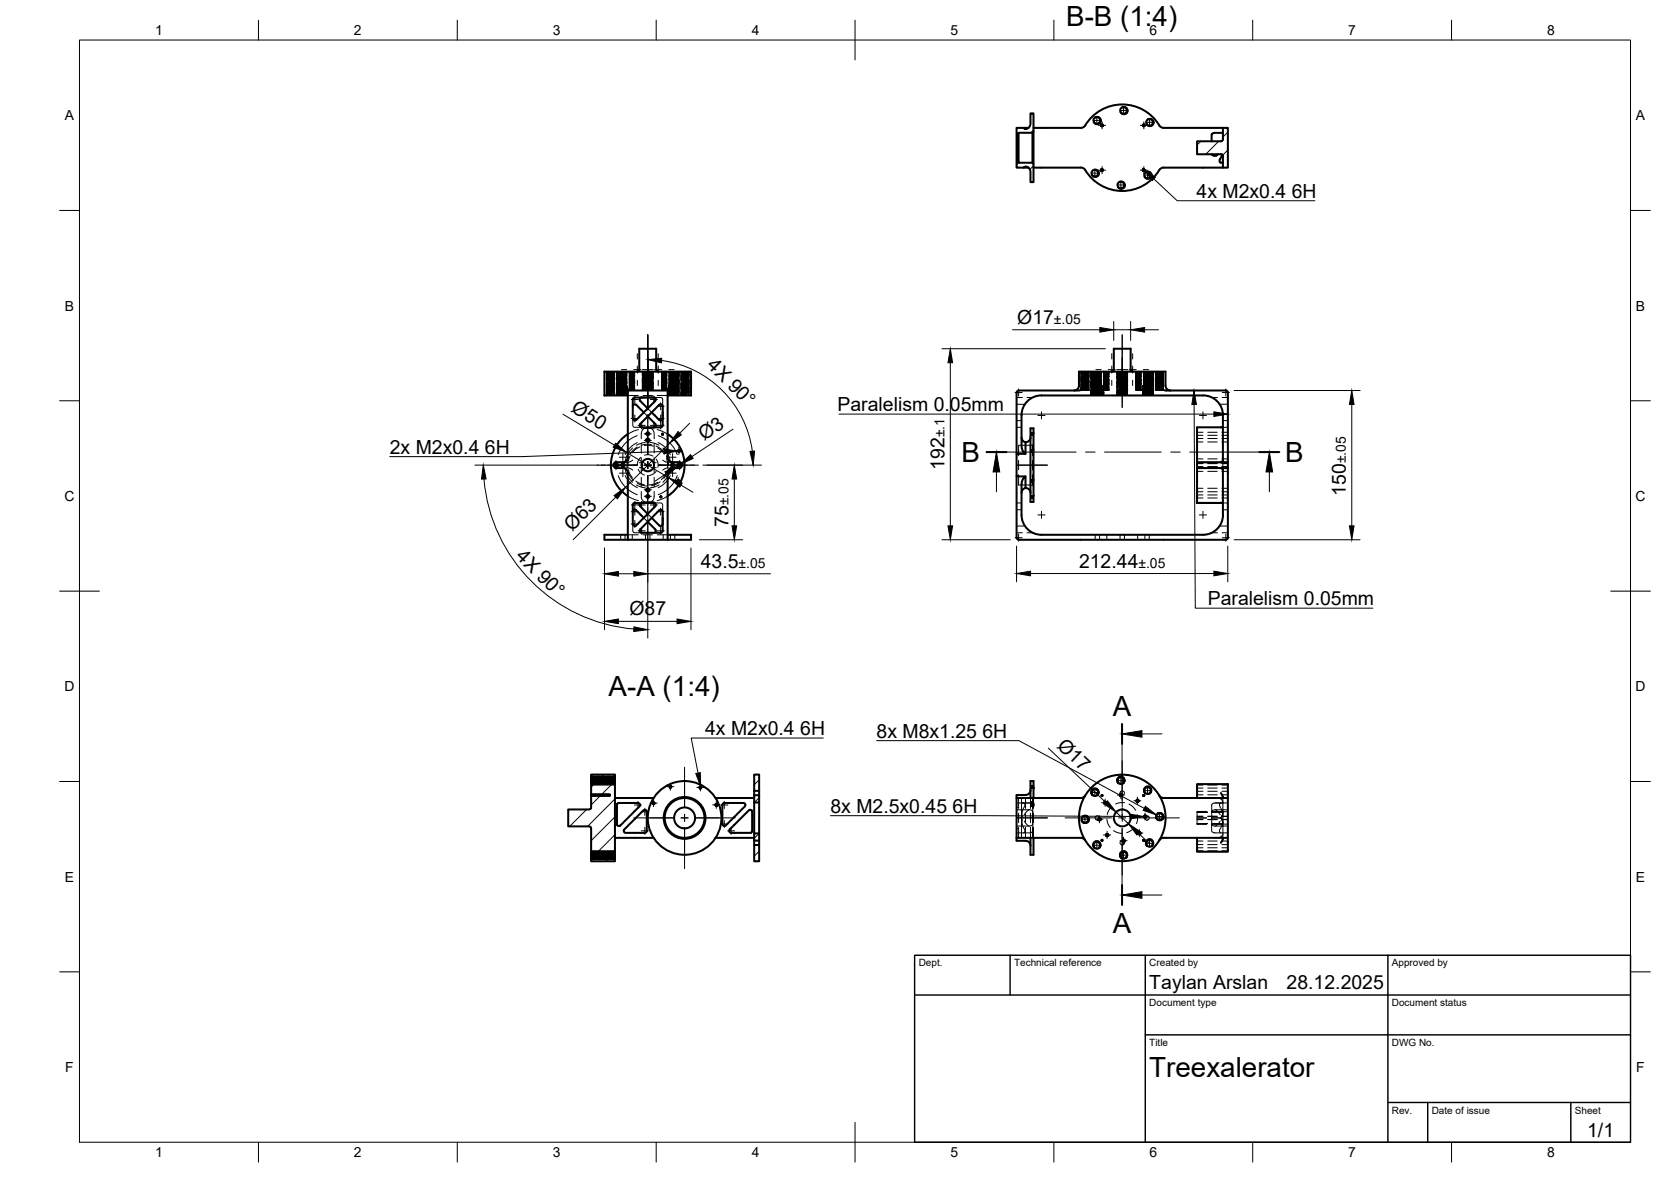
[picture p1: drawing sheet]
<svg xmlns="http://www.w3.org/2000/svg" width="420mm" height="297mm" viewBox="0 0 420 297" stroke-linecap="round" stroke-linejoin="round" font-family="sans-serif">
<defs><g id="words">
<g font-size="7">
<text x="268.1" y="6.5">B-B (1:4)</text>
<text x="241.8" y="116.1">B</text>
<text x="323.2" y="116.1">B</text>
<text x="153" y="174.9">A-A (1:4)</text>
<text x="279.8" y="179.9">A</text>
<text x="279.8" y="234.4">A</text>
<text x="289" y="270.6">Treexalerator</text>
</g>
<g font-size="4.9">
<text x="300.9" y="49.7">4x M2x0.4</text>
<text x="324.8" y="49.7">6H</text>
<text x="255.8" y="81.3">Ø17</text>
<text x="177.5" y="92" transform="rotate(45 177.5 92)">4X 90°</text>
<text x="143.4" y="103.4" transform="rotate(31 143.4 103.4)">Ø50</text>
<text x="210.6" y="103.4">Paralelism 0.05mm</text>
<text x="177" y="110.9" transform="rotate(-34 177 110.9)">Ø3</text>
<text x="98" y="114.1">2x M2x0.4</text>
<text x="121.9" y="114.1">6H</text>
<text x="237.5" y="118.1" transform="rotate(-90 237.5 118.1)">192</text>
<text x="338.4" y="124.6" transform="rotate(-90 338.4 124.6)">150</text>
<text x="143.9" y="133.7" transform="rotate(-45 143.9 133.7)">Ø63</text>
<text x="183.2" y="132.4" transform="rotate(-90 183.2 132.4)">75</text>
<text x="129.5" y="140" transform="rotate(45 129.5 140)">4X 90°</text>
<text x="176.2" y="142.7">43.5</text>
<text x="271.3" y="142.7">212.44</text>
<text x="158.3" y="154.6">Ø87</text>
<text x="303.7" y="152.1">Paralelism 0.05mm</text>
<text x="177.3" y="184.8">4x M2x0.4</text>
<text x="201.2" y="184.8">6H</text>
<text x="220.4" y="185.4">8x M8x1.25</text>
<text x="247" y="185.4">6H</text>
<text x="265.5" y="187.7" transform="rotate(43 265.5 187.7)">Ø17</text>
<text x="208.8" y="204.3">8x M2.5x0.45</text>
<text x="239.5" y="204.3">6H</text>
<text x="289" y="248.5">Taylan Arslan</text>
<text x="323.5" y="248.5">28.12.2025</text>
<text x="399.1" y="285.7">1/1</text>
</g>
<g font-size="3.5">
<text x="39" y="8.8">1</text>
<text x="89" y="8.8">2</text>
<text x="139" y="8.8">3</text>
<text x="189" y="8.8">4</text>
<text x="239" y="8.8">5</text>
<text x="289" y="8.8">6</text>
<text x="339" y="8.8">7</text>
<text x="389" y="8.8">8</text>
<text x="16.3" y="30.2">A</text>
<text x="411.3" y="30.2">A</text>
<text x="16.3" y="78">B</text>
<text x="265" y="81.3">±.05</text>
<text x="411.3" y="78">B</text>
<text x="237.5" y="109.9" transform="rotate(-90 237.5 109.9)">±.1</text>
<text x="338.4" y="116.4" transform="rotate(-90 338.4 116.4)">±.05</text>
<text x="16.2" y="125.9">C</text>
<text x="411.2" y="125.9">C</text>
<text x="183.2" y="127" transform="rotate(-90 183.2 127)">±.05</text>
<text x="185.7" y="142.7">±.05</text>
<text x="286.3" y="142.7">±.05</text>
<text x="16.2" y="173.7">D</text>
<text x="411.2" y="173.7">D</text>
<text x="16.3" y="221.6">E</text>
<text x="411.3" y="221.6">E</text>
<text x="16.4" y="269.4">F</text>
<text x="411.4" y="269.4">F</text>
<text x="39" y="290.8">1</text>
<text x="89" y="290.8">2</text>
<text x="139" y="290.8">3</text>
<text x="189" y="290.8">4</text>
<text x="239" y="290.8">5</text>
<text x="289" y="290.8">6</text>
<text x="339" y="290.8">7</text>
<text x="389" y="290.8">8</text>
</g>
<g font-size="2.5">
<text x="231" y="242.9">Dept.</text>
<text x="255" y="242.9">Technical reference</text>
<text x="289" y="242.9">Created by</text>
<text x="350" y="242.9">Approved by</text>
<text x="289" y="252.8">Document type</text>
<text x="350" y="252.8">Document status</text>
<text x="289" y="262.9">Title</text>
<text x="350" y="262.9">DWG No.</text>
<text x="350" y="279.9">Rev.</text>
<text x="360" y="279.9">Date of issue</text>
<text x="396" y="279.9">Sheet</text>
</g>
</g></defs>
<!-- layer: Hidden -->
<g fill="none" stroke="#000" stroke-width=".25">
<path d="M152.5 93.5l2-.1zM152.5 93.5v.1M152.5 93.8v.1M152.5 94.2h.1M152.5 94.5h.1M152.5 94.8h.1M152.5 95.1h.1M152.5 95.4h.1M152.5 95.7h.1M152.5 96v.1M152.5 96.3v.1M152.5 96.7h.1"/>
<path d="M152.5 97h.1M152.5 97.3h.1M152.5 97.3l.2 .2-.2 .1 .2 .1M152.5 98.2h.1M152.5 98.5v.1M152.5 98.6l.2 .1-.2 .2 .2 .1M152.5 98.2l.2 .1-.2 .2M152.5 97l.2 .1-.2 .2M152.5 96.7l.2 .1-.2 .2M152.5 96.4l.2 .1-.2 .2M152.5 96.1l.2 .1-.2 .1M152.5 95.7l.2 .1-.2 .2"/>
<path d="M152.5 95.4l.2 .1-.2 .2M152.5 95.1l.2 .1-.2 .2M152.5 94.8l.2 .1-.2 .2M152.5 94.5l.2 .1-.2 .2M152.5 94.2l.2 .1M152.5 93.9l.2 .1-.2 .2M152.5 93.6l.2 .1-.2 .1M152.6 94.2l1.9 .1-.4 .1M152.6 98.5h-.1l2 .2h-.2M152.6 94.2l1.9 .1-.5 .1M152.6 94.3l1.7 .1-.6 .1M152.6 97.7l-.1 .2 .1 .2-.1 .1"/>
<path d="M152.6 99l-.1 .2 .1 .2M152.6 94.3l-.1 .2M152.6 93.4h.1M152.7 98.5l-.2 .1 2 .1h-.1M152.7 99.4h-.1M152.7 93.4l-.2 .1M152.7 94l1.6 .2-.6 .1M152.7 94.4l1.6 .1-.7 .1M152.8 98.3l1.7 .1-.6 .1M152.8 94.6l1.5 .1-.8 .1M152.8 93.9l-.2 .1 1.7 .1-.5 .1M152.8 94.4l-.3 .1 2 .1"/>
<path d="M152.8 93.7l-.2 .1 1.7 .1h-.4M152.9 98.3l1.6 .1h-.7M152.9 94.5h-.4l1.9 .1M152.9 94.7l1.4 .1-.9 .1M153 95l1.3 .1h-1.8l1.4-.1M153 96.1l1.5 .1-.8 .1M153 93.6h-.4l1.7 .2-.3 .1M153 96.6l-.5 .1 1.8 .1M153 96.1l1.5 .1-.9 .1M153.1 95l1.2 .2h-1.1M153.1 93.9l1.4 .1-1 .1M153.1 98.8l-.6 .1 1.7 .1"/>
<path d="M153.1 95.3l1.2 .1-1.1 .1M153.2 93.9l1.3 .1-1 .1M153.2 98.8l-.7 .1 1.6 .1M153.2 97.4l-.7-.1 1.8-.1-1.7 .2 .4 .1M153.2 95.4l1.1 .1-1.2 .1M153.3 95.6l1 .1-1.3 .1M153.3 98l1.2 .1-1.2 .1M153.4 94.7l-.9 .1 1.5 .1M153.4 95.7l.9 .1-1.4 .1M153.4 98l1.1 .1-1.3 .1M153.4 94.7l-.9 .1 1.4 .1M153.4 95.9l.9 .1-1.4 .1"/>
<path d="M153.5 95.8l1 .1-1.3 .1M153.5 96.9l-1 .1 1.3 .1M153.5 95.8l1 .1-1.4 .1M153.5 96l.8 .1-1.5 .1M153.6 96.9l-1.1 .1 1.2 .1M153.6 96.3h.7l-1.6 .1M153.6 93.6l.9 .1-1.5 .1M153.6 99.1l-1.1 .1h1.1M153.6 99.2l-1 .1 1.3 .1M153.7 93.6l.8 .1-1.5 .1M153.7 96.3l.6 .1-1.6 .2M153.7 99l-1.1 .1 1.3 .1"/>
<path d="M153.7 99.1l-1.2 .1 1.1 .1-.9 .1M153.8 96.6h.5l-1.6 .2M153.8 98.9l-1.2 .1 1.2 .1M153.9 97.7l.6 .1-1.7 .1M153.9 96.7h.4l-1.7 .2h.2M153.9 98.6l-1.3 .1 1.2 .1M153.9 95l-1.4 .1 .9 .1M153.9 96.9l.4 .1-1.7 .1h.3M153.9 97.7l.6 .1-1.8 .1M154 98.6l-1.4 .1h1.1M154 95.5l.5 .1-1.9 .1M154 97h.3l-1.7 .2h.4"/>
<path d="M154 97.2l-1.5 .1 .8 .1M154 98.3l-1.4 .1 1 .1M154.1 99.4h.2M154.1 95.5l.4 .1-1.9 .1M154.1 98.2l-1.5 .1 .9 .1M154.1 93.5h.2l-1.7-.1 1.7 .2h-.3M154.2 96.5h.3l-2-.1 2 .1-.3 .1M154.2 99.4h-.7M154.2 97.3l.1 .1-1.7 .1h.5M154.2 98l-1.6 .1 .9 .1M154.2 97.5l-1.6 .2 .6 .1M154.3 97.9l-1.7 .1 .8 .1"/>
<path d="M154.3 97.6l-1.7 .2 .7 .1M154.3 95.4l.2 .2-.2 .1 .2 .2M154.3 97l.2 .1-.2 .2 .2 .1M154.3 98.3l.2 .1-.2 .1 .2 .2M154.3 97.6l.2 .2M154.3 94.4l.2 .2M154.4 97.4l.1 .1-2 .1h.2M154.4 95.3l-1.9 .1h.4M154.5 97.4l-2 .2h.2M154.5 95.3l-2 .1 .3 .1M154.5 93.4h.1M154.5 93.4l-.2 .2 .2 .1-.2 .1 .2 .2"/>
<path d="M154.5 94h.1M154.5 94l-.2 .2 .2 .1-.2 .2M154.5 94.6l-.2 .1 .2 .2-.2 .2 .2 .2-.2 .2M154.5 95.9h.1M154.5 95.9l-.2 .2 .2 .1-.2 .1 .2 .2-.2 .1 .2 .2-.2 .2M154.5 97.4v.1M154.5 97.8h.1M154.5 98.1h.1M154.5 98.7h.1M154.5 99h.1M154.5 99.3h.1M154.5 97.5l-.2 .1"/>
<path d="M154.5 97.8l-.2 .1 .2 .2M154.5 98.1l-.2 .2M154.5 98.7l-.2 .1 .2 .2M154.5 99l-.2 .1 .2 .2M154.5 99.3l-.1 .1M155 93.5v.1M155 93.8v.1M155 94.2h.1M155 94.5h.1M155 94.8h.1M155 95.1h.1M155 95.4h.1"/>
<path d="M155 95.7h.1M155 96v.1M155 96.3v.1M155 96.7h.1M155 97h.1M155 97.3h.1M155 97.6h.1M155 97.9h.1M155 98.2h.1M155 98.5v.1M155 98.8v.1M155 99.2h.1"/>
<path d="M155 99.2l.2 .2M155 98.9l.2 .1M155 97.9l.2 .1-.2 .2 .2 .1-.2 .3 .2 .1-.2 .1M155 97.6l.2 .1M155 97.3l.2 .1-.2 .2M155 96.4l.2 .1-.2 .2 .2 .1-.2 .2 .2 .2-.2 .1M155 96.1l.2 .1-.2 .1M155 93.6h.2l-.2 .3 .2 .4M155 96.4l2 .1h-.3M155 96.4l2.3 .2-1.6 .2M155.1 94.2l1.9 .1-.4 .1M155.1 98.5h-.1l2 .2h-.2"/>
<path d="M155.2 94.2l1.8 .1-.5 .1M155.2 94.3l1.6 .1-.6 .1M155.2 94.3l-.2 .2 .2 .1-.2 .2 .2 .1-.2 .2 .2 .1-.2 .2 .2 .1-.2 .2 .2 .2-.2 .1M155.2 99.4h-.1M155.2 93.4l-.2 .1M155.2 97.7l-.2 .2M155.2 99l-.2 .2M155.2 93.4h.1M155.2 98.5l-.2 .1 2 .1h-.1M155.2 94l1.6 .2-.6 .1M155.3 94.4l1.5 .1-.7 .1M155.3 98.3l1.7 .1-.6 .1"/>
<path d="M155.3 94.6l1.5 .1-.8 .1M155.3 93.9l-.1 .1 1.6 .1-.5 .1M155.3 94.4l-.3 .1 2 .1M155.3 93.7l-.1 .1 1.6 .1h-.4M155.4 98.3l1.6 .1h-.7M155.4 94.5h-.4l1.9 .1M155.4 94.7l1.4 .1-.9 .1M155.4 96.1l1.6 .1-.8 .1M155.4 93.5v.1M155.4 93.8v.1M155.4 94.2h.1M155.4 94.5h.1"/>
<path d="M155.4 94.8h.1M155.4 95.1h.1M155.4 95.4h.1M155.4 95.7h.1M155.4 96v.1M155.4 96.3v.1M155.4 96.7h.1M155.4 97h.1M155.4 97.3h.1M155.4 98.2h.1M155.4 98.5v.1M155.5 96.6l-.5 .1 1.8 .1"/>
<path d="M155.5 95l1.3 .1h-1.8l1.5-.1M155.5 93.6l-.3 .1 1.6 .1-.3 .1M155.5 93.5l2-.1-2 .1M155.5 98.6l.1 .4M155.5 97.3l.1 .4M155.5 96.4l.1 .1M155.5 96.1l.1 .1-.1 .1M155.5 95.1l.1 .2M155.5 94.8l.1 .1-.1 .2M155.5 94.5l.1 .1-.1 .2M155.5 93.9l.1 .1-.1 .2M155.5 98.2l.1 .1-.1 .2"/>
<path d="M155.5 97l.1 .1-.1 .2M155.5 96.7l.1 .1-.1 .2M155.5 95.7l.1 .1-.1 .2M155.5 95.4l.1 .1-.1 .2M155.5 94.2l.1 .1M155.5 93.6l.1 .1-.1 .1M155.5 96.1l1.5 .1-.9 .1M155.6 96.6l-.6 .1 1.8 .1M155.6 94.2l1.9 .1-.4 .1M155.6 95l1.2 .2h-1.1M155.6 98.5h-.2l2.1 .2h-.2M155.6 93.9l1.4 .1-.9 .1"/>
<path d="M155.6 98.8l-.6 .1 1.7 .1-1.1 .1 1.3 .1M155.6 95.3l1.2 .1-1.1 .1M155.6 94.2l1.9 .1h-.1l-.5 .1 .5-.1-.5-.2 .5-.1h-.6l.6-.1h-.6h.6l-.6 .1h.6l-.5 .2 .5 .1M155.6 94.3l1.7 .1-.6 .1M155.6 95.3l-.1 .1M155.6 97.7l-.2 .2 .2 .2-.1 .1M155.6 99l-.2 .2 .2 .2M155.6 93.4l-.1 .1M155.6 94.3l-.1 .2M155.6 96.5l-.1 .2M155.6 93.4h.1M155.7 98.5l-.3 .1 2.1 .1h-.1"/>
<path d="M155.7 93.9l1.3 .1-1 .1M155.7 94l1.6 .2-.6 .1M155.7 97.4l-.7-.1 1.8-.1-1.6 .2 .4 .1M155.7 98.8l-.7 .1 1.6 .1M155.7 95.4l1.1 .1-1.2 .1M155.7 94.4l1.6 .1-.8 .1M155.8 95.6l1 .1-1.3 .1M155.8 98.3l1.7 .1-.7 .1M155.8 94.6l1.5 .1-.8 .1M155.8 93.9l-.2 .1 1.7 .1-.5 .1M155.8 94.4l-.4 .1 2.1 .1M155.8 98l1.2 .1-1.2 .1"/>
<path d="M155.8 93.7l-.2 .1 1.7 .1h-.4M155.9 94.7l-.9 .1 1.5 .1M155.9 98.3l1.6 .1h-.7M155.9 94.5h-.5l2 .1M155.9 94.7l1.4 .1h-2.3l.9-.1M155.9 95.7l.9 .1-1.4 .1M155.9 98l1.1 .1-1.3 .1M155.9 95.9l.9 .1-1.4 .1M155.9 96.1l1.6 .1-.8 .1M156 96.6l-.6 .1 1.9 .1M156 95l1.3 .1h-1.9l1.6-.1M156 93.6l-.4 .1 1.7 .1-.3 .1"/>
<path d="M156 95.8l1 .1-1.3 .1M156 96.9l-1 .1 1.3 .1M156 96.1l1.5 .1-1.8 .2M156 96.6l-.6 .1 1.8 .1M156 96l.8 .1-1.5 .1M156 99.3l-.8 .1M156.1 95.8l.9 .1-1.4 .1M156.1 95l1.2 .2h-1.1M156.1 96.9l-1.1 .1 1.2 .1M156.1 93.9l1.4 .1-1 .1M156.1 96.3h.7l-1.6 .1M156.1 98.8l-.7 .1 1.8 .1"/>
<path d="M156.1 95.3l1.2 .1-1.1 .1M156.1 99.1l-1.1 .1h1.2M156.1 93.6l.9 .1-1.5 .1M156.2 99.2l-1 .1 1.2 .1M156.2 93.9l1.3 .1-1 .1M156.2 98.8l-.8 .1 1.7 .1M156.2 93.6l.8 .1-1.6 .1M156.2 96.3l.6 .1-1.6 .2M156.2 99l-1 .1 1.2 .1M156.2 95.4l1.1 .1-1.2 .1M156.2 99.1l-1.2 .1 1.1 .1M156.3 96.6h.5l-1.6 .2"/>
<path d="M156.3 95.6l1 .1-1.3 .1M156.3 98.9l-1.1 .1 1.1 .1M156.3 98l1.2 .1-1.2 .1M156.3 94.7l-.9 .1 1.6 .1M156.4 97.7l.6 .1-1.7 .1M156.4 96.7h.4l-1.6 .2h.1M156.4 95l-1.4 .1 .9 .1M156.4 98.6l-1.2 .1 1.1 .1M156.4 95.7l.9 .1-1.4 .1M156.4 98l1.1 .1-1.3 .1M156.4 94.7l-1 .1 1.5 .1M156.4 96.9l.4 .1-1.6 .1h.2"/>
<path d="M156.4 95.9l.9 .1-1.4 .1M156.4 97.7l.6 .1-1.8 .1M156.5 95.8l1 .1-1.3 .1M156.5 98.6h-1.3l1 .1M156.5 96.9l-1.1 .1 1.4 .1M156.5 98.4l-.9-.1h1.8h-.4l.4 .1h-.3l.3 .1h-.3M156.5 95.5l.5 .1-1.9 .1M156.5 97.2l-1.5 .1 .8 .1M156.5 97h.3l-1.6 .2h.3M156.5 98.3l-1.3 .1 .9 .1M156.5 96l.8 .1-1.6 .1M156.5 99.3l-.8 .1"/>
<path d="M156.5 95.8l1 .1-1.4 .1M156.6 96.9l-1.2 .1 1.3 .1M156.6 95.5l.4 .1-1.9 .1M156.6 93.6l.9 .1-1.5 .1M156.6 98.2l-1.4 .1 .8 .1M156.6 99.1l-1.2 .1h1.2M156.6 99.2l-1 .1h1.4M156.7 93.5h.1l-1.6-.1 1.6 .2h-.3M156.7 97.3l.1 .1-1.6 .1h.5M156.7 99.4h-.7M156.7 98l-1.5 .1 .8 .1M156.7 93.6l.8 .1-1.6 .1"/>
<path d="M156.7 96.3l.6 .1-1.6 .2M156.7 99.1l-1.3 .1 1.2 .1M156.7 97.5l-1.5 .2 .5 .1M156.8 97.4l.6-.1-.6 .1h.6l-.6 .1 .6-.1zM156.8 95.8h.6l-.6 .1 .6-.1zM156.8 95.1l.6 .1h-.6l.6 .1h-.4M156.8 98.1h.6M156.8 97.9l-1.6 .1 .7 .1M156.8 98.9l-1.2 .1 1.2 .1M156.8 98.1h.1M156.8 98h.1M156.8 97.8h.1"/>
<path d="M156.8 97.7h.1M156.8 97.5h.1M156.8 97.4h.1M156.8 97h.1M156.8 96.7h.1M156.8 96.6h.1M156.8 96.3h.1M156.8 96.2h.1M156.8 96h.1M156.8 95.9h.1M156.8 95.7h.1M156.8 95.6h.1"/>
<path d="M156.8 95.3h.1M156.8 95.2h.1M156.8 94.9h.1M156.8 94.5h.1M156.8 94.4h.1M156.8 94.2h.1M156.8 94.1h.1M156.8 93.9h.1M156.8 93.8h.1M156.8 93.5h.1M156.8 93.4h.1M156.8 97l.1 .1"/>
<path d="M156.8 97.2l.1 .1M156.8 97.4v.1M156.8 97.9l.2 .2M156.8 98l.1 .1M156.8 97.6h.1M156.8 93.5l.1 .1M156.8 95.3l.1 .1M156.8 94.7v.1M156.8 94.2l.2 .1-.2 .2M156.8 95.4l.2 .2-.2 .1M156.8 94h.1M156.8 94.4l.1 .1"/>
<path d="M156.8 93.4l.1 .1M156.8 95h.1M156.8 97l.2 .1M156.8 95.2v.1M156.8 94.5l.1 .1M156.8 95.1l.1 .1M156.8 95.4l.1 .1M156.8 96.1l.1 .1M156.8 96.2l.1 .1M156.8 96.3l.1 .1M156.8 96v.1M156.8 97.8v.2"/>
<path d="M156.8 94.6v.1M156.8 95.1h.1M156.8 95.4h.1M156.8 96.1h.1M156.8 96.8h.1M156.8 97.1h.1M156.8 97.2h.1M156.8 97.5v.1M156.8 97.1l.1 .1M156.8 96.4h.6h-.6l.6 .1h-.4M156.8 97.6l-1.6 .2 .6 .1M156.8 97.7l.7 .1-1.7 .1"/>
<path d="M156.8 96.7h.5l-1.7 .2h.2M156.8 93.6l.2 .1-.2 .1M156.8 94.8l.2 .1-.2 .2M156.8 95.2l.2 .1M156.8 96.4l.2 .1-.2 .1M156.8 96.7l.2 .1M156.8 95.7v.2M156.8 93.9l.2 .1M156.8 97.3l.2 .1M156.8 97.6l.2 .2M156.8 98.3l.2 .1M156.9 96.3l.5 .1h-.6l.6 .1h-.5"/>
<path d="M156.9 95l-1.5 .1 1 .1M156.9 98.6l-1.3 .1 1.2 .1M156.9 97.6l-.1 .1M156.9 98.1h-.1M156.9 97.8h-.1M156.9 94.1l-.1 .4 .2 .1-.1 .2M156.9 95.9l.1 .3-.2 .1M156.9 97.2h-.1M156.9 96.8v.2M156.9 96.4l-.1 .1M156.9 97.3l-.1 .1M156.9 97.1h-.1"/>
<path d="M156.9 93.6l-.1 .2M156.9 96.6l-.1 .1M156.9 96h-.1M156.9 95.5l-.1 .1M156.9 94.8l-.1 .1M156.9 94.6h-.1M156.9 95.8l.1 .1M156.9 96.7l-.1 .1M156.9 96.3h-.1M156.9 95.6l-.1 .1M156.9 95.2h-.1M156.9 94.4h-.1"/>
<path d="M156.9 94.9l-.1 .1M156.9 96.2h-.1M156.9 95.1h-.1M156.9 94.5h-.1M156.9 94.2h-.1M156.9 94.1h-.1M156.9 93.9l-.1 .1M156.9 93.8l-.1 .1M156.9 93.5h-.1M156.9 93.5v.1M156.9 93.8v.1M156.9 94v.1"/>
<path d="M156.9 94.6h.1M156.9 94.9h.1M156.9 95v.2M156.9 95.4v.1M156.9 95.6h.1M156.9 96.1v.1M156.9 96.3l-.1 .1M156.9 96.6v.1M156.9 97v.1M156.9 97.2l-.1 .1M156.9 97.7v.1M156.9 98.1h.1"/>
<path d="M156.9 97.5l.5 .1h-.5l.5 .1-.5 .1h.3l-.2 .1h.5h-.5l.5 .1-.4 .1M156.9 97.8l.5-.1h-.6l.6-.1h-.5h.5l-.6 .1 .6 .1h-.5M156.9 93.8l.5-.1-.6-.1h.6h-.6l.6 .1-.5 .1M156.9 94.8l.5 .1h-.5l.5 .1h-.5l.3 .1M156.9 97.4l.1 .1-2 .1h.2M156.9 98l.5 .1h-.5h.5l-.5-.1 .4-.1-1.7 .1 .8 .1M156.9 96l.5 .1h-.5l.5 .1-.5 .1h.2M156.9 95.3l-1.9 .1h.4M156.9 96.9l.4 .1-1.7 .1h.3M156.9 97.7l.6 .1-1.8 .1M157 93.4h.4l-.5 .1h.5l-.2 .1M157 95.3h.4l-.5 .1h.5l-.5 .1h.4"/>
<path d="M157 93.4l-2 .1M157 97.4l-2 .2h.2M157 99.4h.2M157 98.6h-1.4l1.1 .1M157 99.4h.1M157 99.1h.1M157 99h.1M157 98.7h.1M157 98.6h.1M157 98.4h.1M157 98.3h.1M157 98h.1"/>
<path d="M157 97.9h.1M157 97.7h.1M157 97.6h.1M157 97.5h.1M157 97.3h.1M157 97.2h.1M157 97.1h.1M157 97.4h.1M157 97.8h.1M157 98.1h.1M157 98.2h.1M157 98.7v.1"/>
<path d="M157 98.9h.1M157 99.3h.1M157 98.9v.1M157 98.2v.1M157 98.8h.1M157 97.7v.1M157 98.9h.5l-.5 .1h.5l-.5 .1h.2M157 97.9h-.2l.6 .1h-.6l.6 .1h-.6M157 93.4h-.2h.4M157 95.6h-.1l.5 .1h-.5l.5 .1h-.5l.1 .1M157 96.8h.4l-.5 .1h.5l-.5 .1h.4M157 95.3l-2 .1 .3 .1"/>
<path d="M157 95.5l.5 .1-1.9 .1M157 97.1l.5 .1-.5 .1h.5l-.5 .1h.2M157 96.9h.1M157 97.2l-1.6 .1 .9 .1M157 97h.3l-1.7 .2h.4M157 98.3l-1.4 .1 1 .1M157 93.4h.1M157 97.8l-.2 .1M157 94h.1M157 95.9h.1M157 97.5l-.2 .1M157 93.4l-.2 .1"/>
<path d="M157 94l-.2 .1M157 95.3l-.2 .1M157 95.9l-.2 .1M157 96.8l-.2 .2M157 97.2l-.2 .1M157 98.1l-.2 .2M157 98.4l-.2 .1 .2 .2M157 98.7l-.2 .1 .2 .2M157 99l-.2 .1 .2 .2M157 96.7h-.2h.6l-.6 .1 .6 .1-.6-.1 .6-.1h-.6h.3M157 96.9v.1M157 98.4v.1"/>
<path d="M157 99.1v.1M157 99.3v.1M157 99.2v.1M157 99v.1M157 98.8v.1M157 98.6v.1M157 98.5v.1M157 98.3v.1M157 98v.2M157 98v.1M157 97.9v.1M157 97.8v.1"/>
<path d="M157 97.5v.1M157 97.4v.1M157 97.3v.1M157 97.1v.2M157 97.1v.1M157 97v.1M157 98.5h.1M157 99.2h.1M157.1 97.2h.2l-1.7 .2 .4 .1M157.1 98.9h.4l-.5 .1h.5h-.5l.4 .1h-.4l.4 .1h-.4h.4l-.3 .2M157.1 97.3l.3 .2h-.4l.4 .1h-.3M157.1 96.9l.3 .1h-.4h.4l-.4 .1 .4 .1"/>
<path d="M157.1 96.9h.3M157.1 95.4h-.3l.6 .1-.6 .1h.6h-.1M157.1 97.2h.3l-.5 .1 .5 .1h-.5h.5M157.1 96.8h-.2l.5 .1-.5 .1h.5l-.5 .1M157.1 95.5l.4 .1-1.9 .1M157.1 98.2h.4l-.5 .1h.5l-.5 .1h.4M157.1 93.7h-.2l.5 .1h-.5l.5 .1h-.5M157.1 97.2l-1.7 .1 .8 .1M157.1 99.1l.3 .1h-.4l.4 .1h-.4h.5M157.1 94.8h.3l-.6 .1h.6l-.5 .1M157.1 97.1l-.1 .1h.5l-.5 .1h.5l-.5 .1h.1M157.1 93.4h-.3l.4 .1"/>
<path d="M157.1 94.5h.3l-.5 .1h.5l-.5 .1 .4 .1M157.1 96.5h.4l-2.1-.1 2.1 .1-.3 .1M157.1 93.5h.2l-1.7-.1 1.7 .2h-.3M157.2 98.6l.2 .1h-.4h.4l-.4 .1 .4 .1h-.3M157.2 96h.2l-.5 .1h.5l-.5 .1 .4 .1M157.2 96.4h-.3l.5 .1h-.5l.5 .1h-.5M157.2 97.3h.1l-1.7 .2h.5M157.2 97.8h-.2l.4 .1h-.4l.4 .1h-.4l.4 .1h-.1M157.2 96l.2 .1h-.6l.6 .1h-.6h.6l-.6-.1h.6l-.2-.1M157.2 94.9h-.3l.5 .1h-.5l.5 .1h-.5M157.2 98l-1.6 .1 .9 .1M157.2 97.5l-1.6 .2 .6 .1"/>
<path d="M157.2 97.5h.3l-.5 .1h.5l-.5 .1h.4M157.2 97.6h-.3l.5 .1h-.5l.5 .1h-.4M157.2 96.4h.2l-.5 .1h.5l-.5 .1 .5 .1h-.2M157.3 94.5h-.4l.5 .1h-.5l.5 .1h-.4M157.3 97.8l-.3 .1h.5l-.5 .1h.5l-.5 .1M157.3 98.5l-.3 .1h.5l-.5 .1h.5h-.5M157.3 96.9h.2l-.5 .1h.5h-.3M157.3 93.7l-.4 .1h.5l-.5 .1h.5l-.2 .1M157.3 95.2l-.4 .1h.5l-.5 .1h.5l-.3 .1M157.3 97.2h-.4h.5l-.5 .1 .5 .1h-.4M157.3 97.6l-1.7 .2 .7 .1M157.3 95.4l.2 .2-.2 .1"/>
<path d="M157.3 95.7l.2 .2M157.3 98.6l.2 .1M157.3 97.6l.2 .2M157.3 98.3l.2 .1M157.4 95.7h-.5l.5 .1h-.5l.5 .1h-.3M157.4 93.4l-.5 .1h.5l-.5 .1h.3M157.4 97.5h.1l-.5 .1h.5h-.5l.5 .1h-.2M157.4 97.8h-.4h.4l-.4 .1h.4l-.4 .1h.3M157.4 97h-.6l.6 .1h-.6l.5 .1M157.4 94.4l-.6-.1 .6-.1h-.6h.6l-.6 .1 .6 .1-.1 .4 .2 .2-.2 .2 .2 .1-.2 .2M157.4 97.4l.1 .1-2.1 .1h.3M157.4 96.9l.1 .1"/>
<path d="M157.4 97l.1 .1M157.4 97.2l.1 .1M157.4 98l.1 .1M157.4 97.8v.1M157.4 97.5h.1M157.4 93.4v.1M157.4 94.6h.1M157.4 95.6h.1M157.4 94.2h.1M157.4 93.5v.1M157.4 93.9h.1M157.4 94h.1"/>
<path d="M157.4 94.4v.1M157.4 93.4h.1M157.4 94.1h.1M157.4 93.8h.1M157.4 95.1v.1M157.4 95.4v.1M157.4 95.9h.1M157.4 96.1v.1M157.4 96.6h.1M157.4 96.8h.1M157.4 97.1v.1M157.4 96v.1"/>
<path d="M157.4 95.8h.1M157.4 95.3v.1M157.4 94.7h.1M157.4 96.7h.1M157.4 96.2v.1M157.4 97.4h.1M157.4 95.7h.1M157.4 95h.1M157.4 97.6h.1M157.4 97.7h.1M157.4 93.5h.1M157.4 93.7v.1"/>
<path d="M157.4 93.8v.1M157.4 94.4h.1M157.4 94.5v.1M157.4 94.6v.1M157.4 95.1h.1M157.4 95.4h.1M157.4 95.5v.1M157.4 96h.1M157.4 96.1h.1M157.4 96.5v.1M157.4 97.1h.1M157.4 97.2h.1"/>
<path d="M157.4 98v.1M157.4 98.1h.1M157.4 99.2l-.4 .1h.5l-1 .1h.3M157.4 97.4h-.4l.4 .1h-.4l.4 .1h-.4h.3M157.4 95.3l-2 .1h.5M157.4 98.7h-.4l.4 .1h-.4l.4 .2M157.4 94.5h-.6l.6 .1h-.6l.4 .1M157.4 98.5l-.4 .1h.5l-.5 .1h.5h-.4M157.4 98h.1M157.4 97.9h.1M157.4 96.5h.1M157.4 96.4h.1"/>
<path d="M157.4 96.2h.1M157.4 95.5h.1M157.4 94.3h.1M157.4 93.7h.1M157.4 93.6h.1M157.4 99.4h.1M157.4 97.5v.1M157.4 96.8v.1M157.4 97.2l-.1 .1 .2 .1M157.4 97.6l.1 .1M157.4 97.8h.1M157.4 98.2h.1"/>
<path d="M157.4 98.4h.1M157.4 98.5h.1M157.4 98.6h.1M157.4 98.8h.1M157.4 98.9h.1M157.4 99.1h.1M157.4 99.2h.1M157.4 99.3h.1M157.4 95.2v.1M157.4 94.7v.2M157.4 94.1v.1M157.4 94.5h.1"/>
<path d="M157.4 94.9h.1M157.4 95.2h.1M157.4 95.9v.1M157.4 96.3h.1M157.4 97h.1M157.4 97.7v.1M157.4 97.9v.1M157.4 98.3v.1M157.4 98.7v.1M157.4 99v.1M157.4 99.3v.1M157.4 93.6v.1"/>
<path d="M157.4 94.3v.1M157.4 97.3v.1M157.4 96.6v.1M157.4 96.3v.1M157.4 95.8v.1M157.4 94v.1M157.4 96.4v.1M157.4 96.7v.1M157.4 95.7v.1M157.4 95.3h.1M157.4 95v.1M157.4 95.6v.1"/>
<path d="M157.4 93.9v.1M157.4 94.9v.1M157.5 99.2l-.5 .1h.5l-.5 .1h.3M157.5 98.4l-.5-.1 .5-.1h-.5h.4l-.4 .1h.4l-.4 .1 .4 .1h-.1M157.5 96.9h-.4l.3 .1h-.4l.4 .1-.3 .1M157.5 97.4l-2.1 .2h.3M157.5 96.9l-.1 .1M157.5 95.3l-2.1 .1 .4 .1M157.5 95.9l-.2 .1 .2 .2-.2 .5 .2 .1-.2 .2h.2h-.5l.5-.1h-.3M157.5 97.1l-.7-.1 .6 .1h-.6l.5 .1M157.5 99.2h.1M157.5 99.1h.1"/>
<path d="M157.5 98.9h.1M157.5 98.8h.1M157.5 98.5h.1M157.5 98.4h.1M157.5 98.2h.1M157.5 98.1h.1M157.5 98h.1M157.5 97.8h.1M157.5 97.7h.1M157.5 97.4h.1M157.5 97.3h.1M157.5 97.1h.1"/>
<path d="M157.5 97h.1M157.5 93.4h.1M157.5 93.4l-.2 .1 .2 .2-.2 .2 .2 .1M157.5 94h.1M157.5 94l-.2 .5M157.5 95.9h.1M157.5 97.1l-.1 .4M157.5 97.4v.1M157.5 97.6h.1M157.5 98.3v.1M157.5 98.6h.1M157.5 98.7h.1"/>
<path d="M157.5 99h.1M157.5 99.3h.1M157.5 98.9v.1M157.5 98.6v.1M157.5 98.2v.1M157.5 98l-.1 .1M157.5 97.6l-.1 .1M157.5 97.1l-.1 .1M157.5 97.8l-.1 .1 .1 .1M157.5 99.3l-.1 .1M157.5 99.2l-.1 .1M157.5 99.1l-.1 .1"/>
<path d="M157.5 99h-.1M157.5 98.8l-.1 .1M157.5 98.7h-.1M157.5 98.5l-.1 .1M157.5 98.4l-.1 .1M157.5 98.3h-.1M157.5 98.1h-.1M157.5 97.7l-.1 .1M157.5 97.5h-.1M157.5 97.4l-.1 .1M157.5 97.3l-.1 .1M157.5 97l-.1 .1"/>
<path d="M157.5 97.8l-.2 .1 .2 .2M157.5 98.1l-.2 .2M157.5 98.7l-.2 .1 .2 .2M157.5 99l-.2 .1 .2 .2M157.5 98.4l-.2 .2M157.5 97.5l-.2 .1M157.9 99.4h2.6M158.2 95.8h.7l-.6 .1 .6-.1zM158.2 95.4l.7 .2h-.6l.6-.1zM158.2 95.1l.7 .1h-.7l.7 .1h-.4M158.2 94.5l.7 .1h-.7l.5 .1-.5-.1h.7l-.7-.1h.7zM158.2 94.2h.7l-.7 .1 .7 .1-.7-.1 .6-.1z"/>
<path d="M158.2 93.9h.7l-.7 .1 .7 .1zM158.2 98.1h.1M158.2 98h.1M158.2 97.8h.1M158.2 97.7h.1M158.2 97.5h.1M158.2 97.4h.1M158.2 97h.1M158.2 96.7h.1M158.2 96.6h.1M158.2 96.3h.1M158.2 96.2h.1"/>
<path d="M158.2 96h.1M158.2 95.9h.1M158.2 95.7h.1M158.2 95.6h.1M158.2 95.3h.1M158.2 95.2h.1M158.2 94.9h.1M158.2 94.5h.1M158.2 94.4h.1M158.2 94.2h.1M158.2 94.1h.1M158.2 93.9h.1"/>
<path d="M158.2 93.8h.1M158.2 93.5h.1M158.2 93.4h.1M158.2 97.4v.1M158.2 96.8v.2M158.2 97.5v.1M158.2 97.8v.2M158.2 98l.1 .1M158.2 94.7v.2M158.2 93.4l.1 .1M158.2 94.4l.1 .1M158.2 94.5l.1 .1"/>
<path d="M158.2 94h.1M158.2 94.2v.2M158.2 93.5v.3M158.2 94.6v.1M158.2 95h.1M158.2 95.1h.1M158.2 95.4h.1M158.2 95.7v.2M158.2 96.1h.1M158.2 96.8h.1M158.2 97.1h.1M158.2 97.2h.1"/>
<path d="M158.2 97.6h.1M158.2 95.3v.1M158.2 95.2v.1M158.2 96.2l.1 .1M158.2 97.2l.1 .1M158.2 97.1l.1 .1M158.2 97l.1 .1M158.2 96.3l.1 .1M158.2 96.1l.1 .1M158.2 95.4l.1 .1M158.2 95.1l.1 .1M158.3 95.1l.6 .1h-.7l.7 .1-.6 .1h.5l-.5 .1h.4"/>
<path d="M158.3 93.4h-.1M158.3 96.4h.6h-.7l.7 .1h-.5M158.3 96.3l.6 .1h-.7l.7 .1h-.5M158.3 98.1h-.1M158.3 97.8h-.1M158.3 97.1h-.1M158.3 97.2h-.1M158.3 96.7l-.1 .1M158.3 96.4l-.1 .1M158.3 97.3l-.1 .1M158.3 97.6l-.1 .1M158.3 96.3h-.1"/>
<path d="M158.3 96.6l-.1 .1M158.3 96.2h-.1M158.3 96.1h-.1M158.3 96h-.1M158.3 95.6l-.1 .1M158.3 95.5l-.1 .1M158.3 95.2h-.1M158.3 95.1h-.1M158.3 94.9l-.1 .1M158.3 94.6h-.1M158.3 94.5h-.1M158.3 94.2h-.1"/>
<path d="M158.3 94.1h-.1M158.3 93.9l-.1 .1M158.3 93.8l-.1 .1M158.3 93.5h-.1M158.3 93.5h.1M158.3 93.8h.1M158.3 93.9h.1M158.3 94v.1M158.3 94.1v.1M158.3 94.5h.1M158.3 94.6h.1M158.3 94.9h.1"/>
<path d="M158.3 95v.1M158.3 95.2h.1M158.3 95.5h.1M158.3 95.6h.1M158.3 95.9v.1M158.3 96v.1M158.3 96.1v.1M158.3 96.3h.1M158.3 96.6h.1M158.3 96.7h.1M158.3 97.1h.1M158.3 97.2h.1"/>
<path d="M158.3 97.3h.1M158.3 97.6h.1M158.3 97.7v.1M158.3 98.1h.1M158.3 97.8l.6-.1h-.7l.7-.1h-.6h.6l-.7 .1 .7 .1h-.5M158.3 94.8l.5 .1h-.5l.5 .1h-.5l.3 .1M158.3 97.5l.5 .1h-.5l.5 .1-.5 .1h.3M158.3 96l.5 .1h-.5l.5 .1-.5 .1h.2M158.4 97.5h-.2l.7-.1h-.7l.7-.1-.7 .1h.7l-.7 .1h.3M158.4 97.9h-.2l.7 .1h-.7l.7 .1h-.7M158.4 95.6h-.1l.5 .1h-.5l.5 .1h-.5l.2 .1M158.4 96.8h.4l-.5 .1h.5l-.5 .1h.4"/>
<path d="M158.5 97.9h-.3l.7 .1h-.7l.7 .1h-.7M158.5 94.1h-.2l.5 .1h-.5l.5 .1h-.5l.1 .1M158.5 93.6h.4h-.7l.7 .1-.6 .1M158.5 94.1h.3l-.5 .1h.5l-.5 .1h.5M158.5 93.5l.4 .1h-.7l.7 .1-.6 .1M158.5 97.2h.3l-.5 .1 .5 .1h-.5h.5M158.5 96.8h-.2l.5 .1-.5 .1h.5l-.4 .1M158.5 93.7h-.2l.5 .1h-.5l.5 .1h-.5M158.6 94.8h.3l-.7 .1h.7l-.7 .1 .7-.1h-.7l.7-.1h-.3M158.6 94.5h.2l-.5 .1h.5l-.5 .1 .5 .1M158.6 96l.3 .1h-.7l.7 .1h-.7h.7l-.7-.1 .6-.1-.5 .1h.5l-.5 .1 .4 .1M158.6 93.5l-.4-.1h.6l-.5 .1h.5l-.1 .1"/>
<path d="M158.6 96.4h-.3l.5 .1h-.5l.5 .1h-.5M158.6 94.9h-.3l.5 .1h-.5l.5 .1h-.5M158.7 96.9l.2-.1h-.7l.7-.1h-.7h.7l-.7 .1h.7l-.2 .1M158.7 97.6h-.4l.5 .1h-.5l.5 .1h-.4M158.7 96.4h.1l-.5 .1h.5l-.5 .1 .5 .1h-.1M158.7 94.5h-.4l.5 .1h-.5l.5 .1h-.4M158.7 97.9l-.4 .1 .5 .1h-.5h.5l-.5-.1M158.7 97.9l.7 .1-.6 .1h.6h-.7h.7l-.7-.1 .6-.1zM158.7 97.4l.6-.1-.6 .1h.7l-.7 .1 .7-.1zM158.7 95.1l.7 .1h-.7l.7 .1h-.5M158.7 94.9l.7-.1-.7 .1 .6 .1zM158.7 94.5l.7 .1h-.7l.5 .1-.5-.1h.7l-.7-.1h.7z"/>
<path d="M158.7 98.1h.1M158.7 98h.1M158.7 97.8h.1M158.7 97.7h.1M158.7 97.5h.1M158.7 97.4h.1M158.7 97h.1M158.7 96.7h.1M158.7 96.6h.1M158.7 96.3h.1M158.7 96.2h.1M158.7 96h.1"/>
<path d="M158.7 95.9h.1M158.7 95.7h.1M158.7 95.6h.1M158.7 95.3h.1M158.7 95.2h.1M158.7 94.9h.1M158.7 94.5h.1M158.7 94.4h.1M158.7 94.2h.1M158.7 94.1h.1M158.7 93.9h.1M158.7 93.8h.1"/>
<path d="M158.7 93.5h.1M158.7 93.4h.1M158.7 97.4h.2l-.2 .1M158.7 95.9v.1M158.7 97.6v.1M158.7 94.2h.2M158.7 95v.1M158.7 95.3l.2 .1M158.7 94.7h.1M158.7 93.5l.2 .1M158.7 93.4l.1 .1M158.7 93.8h.2"/>
<path d="M158.7 94.4l.2 .1M158.7 94.5v.1M158.7 95.1l.1 .1M158.7 95.2l.1 .1M158.7 96.9l.1 .1M158.7 95.6v.1M158.7 94h.2M158.7 96l.2 .1M158.7 96.1l.2 .2M158.7 96.8h.2M158.7 97.9l.2 .2M158.7 98l.1 .1"/>
<path d="M158.7 97l.1 .1M158.7 96.3l.1 .1M158.7 96.2l.1 .1M158.7 95.4v.2M158.7 94h.1M158.7 94.6v.1M158.7 95h.1M158.7 95.1h.1M158.7 95.4h.1M158.7 96.1h.1M158.7 96.8h.1M158.7 97.1h.1"/>
<path d="M158.7 97.2h.1M158.7 97.6h.1M158.7 97.1l.1 .1M158.7 97.2l.1 .1M158.7 93.7l-.4 .1h.5l-.5 .1h.5l-.2 .1M158.7 93.9h.7l-.7 .1h.7l-.4 .1M158.8 95.2l-.5 .1h.5l-.5 .1h.5l-.2 .1M158.8 97.2h-.5h.5l-.5 .1 .5 .1h-.3M158.8 96.4h.6h-.7l.7 .1h-.5M158.8 97h-.6l.7 .1h-.7l.6 .1M158.8 95.7h-.5l.5 .1h-.5l.5 .1h-.3M158.8 93.4l-.5 .1h.5l-.5 .1h.3"/>
<path d="M158.8 97.8h-.1M158.8 97.1h-.1M158.8 97.5l-.1 .1M158.8 96.6l-.1 .1M158.8 97h-.1M158.8 96.5h-.1M158.8 97.3l-.1 .1M158.8 96.2h-.1M158.8 96.3h-.1M158.8 97.2h-.1M158.8 95.2h-.1M158.8 94.9l-.1 .1"/>
<path d="M158.8 94.8l-.1 .1M158.8 94.5h-.1M158.8 95.4h-.1M158.8 94.4h-.1M158.8 94.1h-.1M158.8 93.7l-.1 .1M158.8 97h-.6l.7 .1h-.7l.5 .1M158.8 97.6h.6l-.7 .1 .7 .1-.6-.1h.5l-.5-.1h.4M158.8 93.8l.6-.1-.7-.1h.7h-.7l.7 .1-.7 .2M158.8 93.4h.5l-.5 .1h.5l-.1 .1M158.8 94.8l.5 .1h-.5l.5 .1h-.5l.3 .1M158.8 97.5l.5 .1h-.5l.5 .1-.5 .1h.2"/>
<path d="M158.8 94.9h.1M158.8 95.7h.1M158.8 95.4l.1 .1M158.8 96.4h.1M158.8 95.1l.1 .1M158.8 94.8v.1M158.8 94.3l.1 .1M158.8 95.2l-.1 .1M158.8 93.4l.1 .1M158.8 94.7h.1M158.8 95.9h.1M158.8 96.1l.1 .1"/>
<path d="M158.8 96.6h.1M158.8 97l.1 .1M158.8 97.5h.1M158.8 97.6h.1M158.8 97.8l.1 .1M158.8 97.9l.1 .1M158.8 93.4v4.7M158.8 97.6h.6l-.7 .1 .7 .1h-.6M158.8 96l.5 .1h-.5l.5 .1-.5 .1h.2M158.9 93.9h-.2h.7l-.7 .1h.7l-.4 .1M158.9 98h.1M158.9 97.9h.1"/>
<path d="M158.9 97.6h.1M158.9 97.5h.1M158.9 97.2h.1M158.9 96.8h.1M158.9 96.5h.1M158.9 96.4h.1M158.9 96.2h.1M158.9 96.1h.1M158.9 95.8h.1M158.9 95.7h.1M158.9 95.5h.1M158.9 95.4h.1"/>
<path d="M158.9 95h.1M158.9 94.7h.1M158.9 94.4h.1M158.9 94.3h.1M158.9 94h.1M158.9 93.9h.1M158.9 93.7h.1M158.9 93.6h.1M158.9 98.1h-.2M158.9 98h-.2M158.9 97.8h-.1M158.9 97.1v.1"/>
<path d="M158.9 96.7l-.2 .1M158.9 96.4h-.2l.2 .1M158.9 96.2h-.1M158.9 96.1h-.2M158.9 97.2v.1M158.9 96.5h-.1M158.9 95.5v.1M158.9 94.3h-.1M158.9 97.6v.1M158.9 97.3h-.1M158.9 97.5l-.1 .1M158.9 96.8l-.2 .1"/>
<path d="M158.9 95.2h-.1M158.9 96h-.1M158.9 95.7l-.1 .1M158.9 94.7l-.1 .1M158.9 95.6l-.2 .2h.2M158.9 96.6v.1M158.9 94.9v.1M158.9 94v.1M158.9 93.6h-.2l.2 .1M158.9 94.5v.1M158.9 93.5h.1M158.9 93.8h.1"/>
<path d="M158.9 94.1v.1M158.9 94.5h.1M158.9 94.6h.1M158.9 94.9h.1M158.9 95.2h.1M158.9 95.6h.1M158.9 95.9v.1M158.9 96.3h.1M158.9 96.6h.1M158.9 96.7h.1M158.9 97.1h.1M158.9 97.3h.1"/>
<path d="M158.9 97.7v.1M158.9 98.1h.1M158.9 94.6h-.1M158.9 94.2h-.2M158.9 93.9l-.1 .1M158.9 93.5h-.2M158.9 97.9h-.2M158.9 96.3h-.1M158.9 95.8l-.2 .1M158.9 95.4h-.1M158.9 95l-.1 .1M158.9 94.4h-.1"/>
<path d="M158.9 93.8l-.2 .2M158.9 93.7h-.1M158.9 96.2h-.2h.7l-.7-.1 .6-.1-.5 .1h.5l-.5 .1 .4 .1M158.9 95.3h.4l-.5 .1h.5l-.5 .1h.4M158.9 93.4h-.2h.4M158.9 95.6h-.1l.5 .1h-.5l.5 .1h-.5l.1 .1M158.9 96.8h.4l-.5 .1h.5l-.5 .1h.4M158.9 94.1h-.1l.5 .1h-.5l.5 .1h-.5l.1 .1M159 94.1h.3l-.5 .1h.5l-.5 .1h.5M159 95.4h-.3l.7 .1-.7 .1h.7h-.7l.7-.1-.7-.1h.3M159 97.2h.3l-.5 .1 .5 .1h-.5h.5M159 96.8h-.2l.5 .1-.5 .1h.5l-.4 .1"/>
<path d="M159 93.7h-.2l.5 .1h-.5l.5 .1h-.5M159.1 93.4h-.4l.4 .1M159.1 94.2h-.4l.7 .1h-.7l.6 .1M159.1 94.5h.2l-.5 .1h.5l-.5 .1 .5 .1M159.1 96l.3 .1h-.7l.7 .1h-.7l.2 .1M159.1 96.4h-.3l.5 .1h-.5l.5 .1h-.5M159.1 94.9h-.3l.5 .1h-.5l.5 .1h-.5M159.2 96.9l.2-.1h-.7l.7-.1h-.7h.7l-.7 .1h.7l-.2 .1M159.2 96.4h.1l-.5 .1h.5l-.5 .1 .5 .1h-.1M159.2 94.5h-.4l.5 .1h-.5l.5 .1h-.4M159.2 97.9l-.4 .1 .5 .1h-.5h.5l-.5-.1M159.2 93.7l-.4 .1h.5l-.5 .1h.5l-.2 .1"/>
<path d="M159.3 95.2l-.5 .1h.5l-.5 .1h.5l-.2 .1M159.3 93.4l-.5 .1h.5l-.5 .1h.3M159.3 97h-.6l.7 .1h-.7l.6 .1h-.5h.5l-.5 .1 .5 .1h-.3M159.3 95.7h-.5l.5 .1h-.5l.5 .1h-.3M159.3 97h-.6l.7 .1h-.7l.5 .1M159.3 97.7h.1M159.3 95.2l.1 .2M159.3 93.5l.1 .1M159.3 93.8h.1M159.3 93.9h.1M159.3 94.1h.1M159.3 95.6h.1"/>
<path d="M159.3 94.8l.1 .1M159.3 95.4l.1 .1M159.3 95.7h.1M159.3 93.4h.1M159.3 96l.1 .1M159.3 95.1l.1 .1M159.3 94.7h.1M159.3 94.4l.1 .1M159.3 94h.1M159.3 93.4l.1 .1M159.3 94.3l.1 .1M159.3 95h.1"/>
<path d="M159.3 96.2l.1 .1M159.3 97.1l.1 .1M159.3 97.2l.1 .1M159.3 97.6h.1M159.3 97.8l.1 .1M159.3 98l.1 .1M159.3 96.8h.1M159.3 96.6h.1M159.3 96.1l.1 .1M159.3 95.9h.1M159.3 94.2h.1M159.3 94.6h.1"/>
<path d="M159.3 96.7h.1M159.3 97l.1 .1M159.3 97.5h.1M159.3 93.5h.1M159.3 93.7v.1M159.3 93.8v.1M159.3 94.4h.1M159.3 94.5v.1M159.3 94.6v.1M159.3 95.1h.1M159.3 95.4h.1M159.3 95.5v.1"/>
<path d="M159.3 96h.1M159.3 96.1h.1M159.3 96.2v.1M159.3 96.5v.1M159.3 97.1h.1M159.3 97.2h.1M159.3 97.8h.1M159.3 98v.1M159.3 98.1h.1M159.3 95.7l-.6 .1h.7l-.7 .1h.5M159.4 98h.1M159.4 97.9h.1"/>
<path d="M159.4 97.6h.1M159.4 97.5h.1M159.4 97.2h.1M159.4 96.8h.1M159.4 96.5h.1M159.4 96.4h.1M159.4 96.2h.1M159.4 96.1h.1M159.4 95.8h.1M159.4 95.7h.1M159.4 95.5h.1M159.4 95.4h.1"/>
<path d="M159.4 95h.1M159.4 94.7h.1M159.4 94.4h.1M159.4 94.3h.1M159.4 94h.1M159.4 93.9h.1M159.4 93.7h.1M159.4 93.6h.1M159.4 97.8h-.1M159.4 97.3l-.1 .2M159.4 97.1h-.1M159.4 97.6l-.1 .1"/>
<path d="M159.4 96.7l-.1 .1M159.4 96.4v.1M159.4 96.8l-.1 .2M159.4 95.8l-.1 .1M159.4 95.7v.1M159.4 98h-.1M159.4 97.9v.1M159.4 96.2h-.1M159.4 96.1h-.1M159.4 96.3v.1M159.4 97.2h-.1M159.4 96.5h-.1"/>
<path d="M159.4 95.6l-.1 .1M159.4 95.4h-.1M159.4 98.1h-.1M159.4 96.6l-.1 .1M159.4 96h-.1M159.4 95l-.1 .1M159.4 94.9l-.1 .1M159.4 94.6h-.1M159.4 94.3h-.1M159.4 93.8l-.1 .1M159.4 93.6v.1M159.4 97.5l-.1 .1"/>
<path d="M159.4 94.7l-.1 .1M159.4 94l-.1 .1M159.4 93.9l-.1 .1M159.4 93.5h-.1M159.4 93.5h.1M159.4 93.8h.1M159.4 94.1v.1M159.4 94.5h.1M159.4 94.6h.1M159.4 94.9h.1M159.4 95.2h.1M159.4 95.6h.1"/>
<path d="M159.4 95.9v.1M159.4 96.3h.1M159.4 96.6h.1M159.4 96.7h.1M159.4 97.1h.1M159.4 97.3h.1M159.4 97.7v.1M159.4 98.1h.1M159.4 95.2h-.1M159.4 94.5h-.1M159.4 94.2h-.1M159.4 95.5h-.1"/>
<path d="M159.4 94.4h-.1M159.4 93.7h-.1M161.5 98.1h.1M161.5 96l.2 .1-.2 .2 .2 .1-.2 .2 .2 .5M161.5 94.1l.2 .4M161.5 94.1h.1M161.5 95.9v.1M161.5 97.2h.1M161.5 97.5h.1M161.5 97.8h.1M161.5 97.8l.2 .1-.2 .2M161.5 97.5l.2 .1-.2 .2"/>
<path d="M161.5 97.2l.2 .1-.2 .2M161.6 93.4l.1 .2-.2 .2 .2 .2-.2 .1M161.6 97.2l2 .2h-.3M161.7 97.2h-.2l2.1 .2h-.2M161.7 99.4h2.4M161.7 94.9l-.2 .1 .2 .5M161.7 95.5l-.2 .4M161.7 94.5l-.2 .2 .2 .2M161.7 97.1l-.2 .1M161.9 97l1.7 .1h-.7M161.9 96.9l1.7 .1-.8 .1M162 93.4h-.5l1.5 .1"/>
<path d="M162 95.3h-.5l1.9 .1M162 94.8l1.6 .1h-.9M162.1 95.3h-.6l1.8 .2M162.1 97.9h-.4l1.7 .2-1.7-.1 .7-.1M162.1 94.7l1.5 .1-1 .1M162.1 93.4l1.3 .1-1.1 .1M162.1 97.4l-.6 .1 1.7 .1-.8 .1 1.4 .1M162.2 94.6h1.4h-1.3l.5 .1M162.2 97.8l1.1-.1 .1 .2zM162.2 93.4l.2 .2-.2 .2M162.2 93.8l.2 .1-.2 .2M162.2 95.3h.1"/>
<path d="M162.2 95.9v.1M162.2 96.3l.2 .1-.2 .2M162.2 96.6l.2 .1M162.2 96.9h.1M162.2 97.5v.1M162.2 95.8h.6l-.6 .1 .7-.1zM162.2 95.1l.6 .1h-.6l.6 .1h-.4M162.2 93.9h.6l-.6 .1 .6 .1zM162.2 97.5h-.7l1.7 .1M162.2 97.6h-.5l1.7 .2h-.2M162.2 95l2 .2h-.3M162.2 98.1h.1"/>
<path d="M162.2 98h.1M162.2 97.8h.1M162.2 97.7h.1M162.2 97.5h.1M162.2 97.4h.1M162.2 97h.1M162.2 96.7h.1M162.2 96.6h.1M162.2 96.3h.1M162.2 96.2h.1M162.2 96h.1M162.2 95.9h.1"/>
<path d="M162.2 95.7h.1M162.2 95.6h.1M162.2 95.2h.1M162.2 94.9h.1M162.2 94.5h.1M162.2 94.4h.1M162.2 94.2h.1M162.2 94.1h.1M162.2 93.9h.1M162.2 93.8h.1M162.2 93.5h.1M162.2 93.4h.1"/>
<path d="M162.2 95.7v.2M162.2 94.6v.3M162.2 94.2v.2M162.2 93.5l.1 .2M162.2 95h.1M162.2 95.3v.1M162.2 94h.1M162.2 94.4l.1 .1M162.2 97.1l.1 .1M162.2 95.1h.1M162.2 95.4h.1M162.2 96.1h.1"/>
<path d="M162.2 96.8h.1M162.2 97.1v.1M162.2 97.8v.2M162.2 97.4v.1M162.2 96.9v.1M162.2 95.2v.1M162.2 94.7l.2 .2M162.2 93.4l.1 .1M162.2 94.1l.2 .1-.1 .1M162.2 95.4l.1 .1M162.2 96.2l.1 .1M162.2 97.6h.1"/>
<path d="M162.2 98l.1 .1M162.2 97.2l.1 .1M162.2 97l.1 .1M162.2 96.3l.1 .1M162.2 96.1l.1 .1M162.2 95.1l.1 .1M162.2 94.5l.1 .1M162.2 96.9l.2 .2M162.2 97.5l.2 .1-.2 .2M162.2 97.8l.2 .1-.2 .2M162.2 97.2l.2 .1-.2 .2M162.2 96l.2 .1-.2 .2"/>
<path d="M162.2 95.7h.2l-.2 .2M162.2 95l.2 .1-.2 .2M162.2 95.3l.2 .2M162.2 94.4l.2 .1M162.2 95.1l.6 .1h-.6l.6 .1-.5 .1h.5l-.5 .1h.4M162.2 93.7l1.2 .1-1.3 .1M162.3 96.3l.5 .1-.6 .1h.6h-.4h.4l-.6-.1h.6zM162.3 95.5l-.1 .1M162.3 93.9l-.1 .1M162.3 96.1h-.1M162.3 96h-.1M162.3 95.6l-.1 .1"/>
<path d="M162.3 95.2h-.1M162.3 94.5h-.1M162.3 94.2h-.1M162.3 93.8l-.1 .1M162.3 96.4l-.1 .1M162.3 98.1h-.1M162.3 97.8h-.1M162.3 97.6l-.1 .1M162.3 97.3l-.1 .1M162.3 97.2h-.1M162.3 97.1h-.1M162.3 96.8l-.1 .1"/>
<path d="M162.3 96.7l-.1 .1M162.3 96.6l-.1 .1M162.3 96.3h-.1M162.3 96.2h-.1M162.3 95.1h-.1M162.3 94.9l-.1 .1M162.3 94.6h-.1M162.3 94.3l-.1 .1M162.3 94.1h-.1M162.3 93.7l-.1 .1M162.3 93.5h-.1M162.3 93.5h.1"/>
<path d="M162.3 93.8h.1M162.3 93.9h.1M162.3 94v.1M162.3 94.1v.1M162.3 94.5h.1M162.3 94.6h.1M162.3 94.9h.1M162.3 95v.1M162.3 95.2h.1M162.3 95.5h.1M162.3 95.6h.1M162.3 95.9v.1"/>
<path d="M162.3 96v.1M162.3 96.1v.1M162.3 96.3h.1M162.3 96.6h.1M162.3 96.7h.1M162.3 97.1h.1M162.3 97.2h.1M162.3 97.3h.1M162.3 97.6h.1M162.3 97.7v.1M162.3 98.1h.1M162.3 93.8l.5-.1-.6-.1h.7h-.7l.7 .1-.6 .1"/>
<path d="M162.3 94.8l.5 .1h-.5l.5 .1h-.5l.3 .1M162.3 97.2l1.9 .1-.2 .1M162.3 97.8l.5-.1h-.6l.6-.1h-.5h.5l-.6 .1 .7 .1h-.6M162.3 97.5l.5 .1h-.5l.5 .1-.5 .1h.2M162.3 96l.5 .1h-.5l.5 .1-.4 .1h.1h-.3l2-.2M162.4 97.2l-.7 .1 1.7 .2M162.4 97.2h-.2l2 .2h-.1M162.4 95.5l-.2 .2M162.4 94.5l-.2 .2M162.4 96.7l-.2 .2M162.4 94.9l-.2 .1M162.4 97.5h-.2l.6-.1h-.6l.6-.1-.6 .1h.6l-.6 .1h.2"/>
<path d="M162.4 97.9h-.2l.6 .1h-.6l.6 .1h-.6M162.4 96.8h.4l-.5 .1h.5l-.5 .1h.4M162.4 96.7h1.2l-1.3 .1M162.4 95.6h-.1l.5 .1h-.5l.5 .1h-.5l.1 .1M162.4 94.1h-.1l.5 .1h-.5l.5 .1h-.5l.1 .1M162.4 94l1 .1-1.4 .1M162.4 93.4l-.9 .1 1.4 .1M162.5 96.7h-.3h.7l-.7 .1h.7h-1.2l2.5-.1-1.2 .1M162.5 94.1h.3l-.5 .1h.5l-.5 .1 .5 .1M162.5 96.6l1.1 .1-1.3 .1M162.5 96.7h-.3h.6l-.6 .1h.6l-.1 .1M162.5 96.8h-.2l.5 .1-.5 .1h.5l-.6 .2"/>
<path d="M162.5 97.2h.3l-.5 .1 .5 .1h-.5h.5M162.5 94.8h.4l-.7 .1h.6l-.6 .1 .6-.1h-.6l.6-.1h-.3M162.5 93.7h-.2l.5 .1h-.5l.5 .1h-.5M162.5 95.6h-1l1.4 .1M162.5 96.9l-.8 .1 1.5 .1M162.5 94.2h-.3l.7 .1h-.7l.6 .1M162.5 97l1.7 .1h-.6M162.6 96l.3 .1h-.7l.7 .1h-.7h.6l-.6-.1 .6-.1-.5 .1h.5l-.5 .1 .4 .1M162.6 94.2h-.4l.6 .1h-.6l.6 .1M162.6 93.4h-.4l.4 .1M162.6 96.4h-.3l.5 .1h-.5l.5 .1h-.5M162.6 94.3l.8 .1-1.6 .2"/>
<path d="M162.6 94.9h-.3l.5 .1h-.5l.5 .1h-.5M162.6 95.6l-1.1 .1h1.3M162.6 94.5h1l-1.5 .1M162.6 97.6l-.9 .1 1.4 .1M162.6 96.9l1.6 .1-.7 .1M162.6 97.6h-.3l.5 .1h-.5l.5 .1h-.5M162.6 96.4h.2l-.5 .1h.5l-.5 .1 .5 .1h-.2M162.6 93.6l.8 .1-1.7 .2M162.7 94.5h-.4l.5 .1h-.5l.5 .1h-.4M162.7 97.7l-1.2 .1 1.3 .1-.5 .1 .5 .1-.5-.1M162.7 95.3h-.5l1.9 .1M162.7 96.6l-1 .1 1.3 .1"/>
<path d="M162.7 94.8l1.5 .1h-.8M162.7 95.6h.1h-.6l.6-.1-.6-.1 .6 .1-.6 .1h.5M162.7 93.7l-.4 .1h.5l-.5 .1h.5l-.2 .1M162.7 94.7h.7l-1.7 .2M162.8 97h-.6l.7 .1h-.7l.5 .1h-.4h.5l-.5 .1 .5 .1h-.3M162.8 95.7h-.5l.5 .1h-.5l.5 .1h-.3M162.8 93.4l-.5 .1h.5l-.5 .1h.3M162.8 97.8h-1.3l1.1 .1M162.8 97h-.6l.6 .1h-.6l.5 .1M162.8 93.4l1.3 .1-1.1 .1M162.8 97h.1M162.8 94.3h.1"/>
<path d="M162.8 94.2h.1M162.8 93.4v.2M162.8 97v.1M162.8 93.8h.1M162.8 94.4v.1M162.8 94.9h.1M162.8 95.3v.1M162.8 95.7h.1M162.8 95.8h.1M162.8 96.5h.1M162.8 97.5h.1M162.8 97.9v.1"/>
<path d="M162.8 93.4h.1M162.8 96.4v.1M162.8 95.2l-.5 .1h.5l-.5 .1h.5l-.3 .1M162.8 94l.6 .1-1.6 .1M162.8 95.3h-.6l1.8 .2M162.8 97.3v.1M162.8 96.3v.1M162.8 93.6h.1M162.8 96.9h.1M162.8 93.5h.1M162.8 93.8v.1M162.8 94h.1"/>
<path d="M162.8 94.1h.1M162.8 94.4h.1M162.8 94.5v.1M162.8 94.6v.1M162.8 95h.1M162.8 95.1h.1M162.8 95.4h.1M162.8 95.5v.1M162.8 95.9h.1M162.8 96h.1M162.8 96.1h.1M162.8 96.2v.1"/>
<path d="M162.8 96.5v.1M162.8 96.7h.1M162.8 96.8h.1M162.8 97.1h.1M162.8 97.2h.1M162.8 97.6h.1M162.8 97.7h.1M162.8 97.8h.1M162.8 97.9h.1M162.8 98v.1M162.8 98.1h.1M162.8 94.5h-.6l.6 .1-.6 .1h.4l-.4-.1h.6l-.6-.1h.7"/>
<path d="M162.8 97.4l-.6 .1 1.7 .1M162.8 97.3l-1.1 .1 1.3 .1M162.8 96.3l-1.1 .1 1.2 .1M162.8 94.7l1.4 .1-.9 .1M162.8 97.9h-.4l1.7 .2-1.7-.1 .7-.1M162.8 95.4v.3M162.8 94.9v.3M162.8 93.9v.2M162.8 95.7v.1M162.8 95.2h.1M162.8 96.5v.3M162.8 96v.3"/>
<path d="M162.8 95.8v.1M162.8 97.1v.1M162.8 97.2v.1M162.8 97.5v.2M162.8 97.8v.1M162.8 96.8v.1M162.8 96.3h.1M162.9 98h.1M162.9 97.9h.1M162.9 97.6h.1M162.9 97.5h.1M162.9 97.2h.1"/>
<path d="M162.9 96.8h.1M162.9 96.5h.1M162.9 96.4h.1M162.9 96.2h.1M162.9 96.1h.1M162.9 95.8h.1M162.9 95.7h.1M162.9 95.5h.1M162.9 95.4h.1M162.9 95h.1M162.9 94.7h.1M162.9 94.4h.1"/>
<path d="M162.9 94.3h.1M162.9 94h.1M162.9 93.9h.1M162.9 93.7h.1M162.9 93.6h.1M162.9 93.5h.1M162.9 93.8h.1M162.9 94.1v.1M162.9 94.5h.1M162.9 94.6v.1M162.9 94.9v.1M162.9 95.3h.1"/>
<path d="M162.9 95.6h.1M162.9 95.9v.1M162.9 96.3h.1M162.9 96.6h.1M162.9 96.7v.1M162.9 97.1h.1M162.9 97.4h.1M162.9 97.7v.1M162.9 98.1h.1M162.9 96.7l.6 .1zM162.9 94.9l.6-.1-.6 .1 .5 .1zM162.9 95l.5 .1-1.7 .1h.1"/>
<path d="M162.9 97.6h-.5l1.7 .2h-.2M162.9 97.8h.1M162.9 97.7h.1M162.9 97h.1M162.9 96.7h.1M162.9 96h.1M162.9 95.9h.1M162.9 95.2h.1M162.9 94.9h.1M162.9 94.2h.1M162.9 94.1h.1M162.9 93.4h.1"/>
<path d="M162.9 94.7v.1M162.9 95.1v.1M162.9 96.4v.1M162.9 96.9v.1M162.9 97.2v.1M162.9 95.1l.6 .1h-.6l.6 .1h-.4M162.9 93.9h.6l-.6 .1h.6l-.4 .1M162.9 93.6l-1.4 .2h1M162.9 97.5h-.7l1.7 .1M162.9 95.2v.1M162.9 95.3v.1M162.9 93.4l.1 .1"/>
<path d="M162.9 94.2v.1M162.9 94.8v.1M162.9 95.1l.1 .1M162.9 94.4l.1 .1M162.9 95.7v.1M162.9 93.6l.1 .1M162.9 95.8v.1M162.9 94.5l.1 .1M162.9 95.4l.1 .1M162.9 96.1l.1 .1M162.9 96.2l.1 .1M162.9 97.4v.1"/>
<path d="M162.9 98l.1 .1M162.9 97l.1 .1M162.9 96.3l.1 .1M162.9 97.9v.1M162.9 97.8v.1M162.9 93.5l.1 .1M162.9 97.2l.1 .1M162.9 94.3v.1M162.9 97.1l.1 .1M162.9 96.4h.7l-1.8 .1M162.9 97l-1.2 .1 1.1 .1M162.9 93.7l1.2 .1-1.3 .1"/>
<path d="M162.9 96.4h.6l-.6 .1h.6h-.5M162.9 96.8v.1M162.9 97.5v.1M162.9 94v.1M162.9 94.6h.1M162.9 95v.1M162.9 96v.1M162.9 96.1v.1M162.9 97.3h.1M163 96.3l.5 .1h-.6l.6 .1h-.5M163 94.3h.4l-1.7 .2h.2M163 97.2h-.1"/>
<path d="M163 94.9l-.1 .1M163 94.6h-.1M163 94.3h-.1M163 96.2h-.1M163 93.8l-.1 .1M163 93.5h-.1M163 95.1h-.1M163 95.6l-.1 .1M163 95.5l-.1 .1M163 95.2h-.1M163 93.7l-.1 .1M163 97.3l-.1 .1"/>
<path d="M163 96.6l-.1 .1M163 96h-.1M163 94.5h-.1M163 94.2h-.1M163 97.8h-.1M163 97.6l-.1 .1M163 97.1h-.1M163 97h-.1M163 96.7l-.1 .1M163 96.3h-.1M163 96.1h-.1M163 98.1h-.1"/>
<path d="M163 94.1h-.1M163 93.9l-.1 .1M163 97.8l.5-.1h-.6l.6-.1h-.5h.5l-.6 .1 .6 .1h-.5M163 94.8l.5 .1h-.5l.5 .1h-.5l.3 .1M163 97.5l.5 .1h-.6l.6 .1-.5 .1h.2M163 96.4h.6l-1.9 .1M163 96l.5 .1h-.6l.6 .1-.5 .1h.2M163 96l-1.3 .1h1M163 95.8l-1.5 .1 .8 .1M163 95.3l.4 .1-1.7 .1 .3 .1M163 97.2l-.6 .1 1.6 .2M163.1 96.2h-.2h.6l-.6-.1 .5-.1-.5 .1h.6l-.5 .1 .4 .1"/>
<path d="M163.1 95.3h.4l-.5 .1h.5l-.6 .1h.5M163.1 94.2h.5l-2 .2M163.1 97.9h-.2l.6 .1h-.6l.6 .1h-.6M163.1 95.6h-.1l.5 .1h-.6l.6 .1-2 .2h.8M163.1 96.8h.4l-.5 .1h.5l-.6 .1h.5M163.1 94l1 .1-1.4 .1M163.1 94.1h-.1l.5 .1h-.6l.6 .1h-.5l.1 .1M163.1 94.6l.3 .1-1.7 .1 .4 .1M163.1 93.4l-.9 .1 1.4 .1M163.2 93.6h.3h-.6l.6 .1-.6 .1M163.2 94.1h.3l-.6 .1h.6l-.5 .1h.4M163.2 94.2h.4l-2 .1"/>
<path d="M163.2 95.6l-1.5 .1 .9 .1M163.2 96.6l1 .1-1.3 .1M163.2 93.5l.3 .1h-.6l.6 .1-.5 .1M163.2 97.2h.3l-.5 .1h.5l-.6 .1h.6M163.2 96.8h-.2l.5 .1-.5 .1h.5l-.5 .1M163.2 95.2h.4l-2.1-.2 2.1 .2h-.4M163.2 93.7h-.2l.5 .1h-.6l.6 .1h-.5M163.2 98l-1.7 .1 1.8-.1M163.2 95.7h.2l-1.7 .1 .5 .1M163.2 95.6h-1l1.4 .1M163.2 96.9l-.8 .1 1.5 .1M163.2 94.2h-.3l.6 .1h-.6l.6 .1-.6-.1h.6l-.6-.1h.3"/>
<path d="M163.2 94.5l1 .1h-1.3M163.2 94.5h.3l-.6 .1h.6l-.5 .1 .4 .1M163.2 94.3l.9 .1-1.6 .2M163.3 93.5l-.4-.1h.6l-.6 .1h.6l-.2 .1M163.3 94.9h-.3l.5 .1h-.5l.5 .1h-.5M163.3 97.3h.2l-.6 .1h.6l-.6 .1h.2M163.3 94.9l-1.6 .2 .5 .1M163.3 95.6l-1.1 .1h1.3M163.3 93.4l-1.4 .1M163.3 94.5h.9l-1.4 .1M163.3 93.6l.8 .1-2.6 .1 1.5-.1M163.3 95.3l-1.6 .1 .7 .1"/>
<path d="M163.3 97.9h.2l-.6 .1 .6 .1h-.5h.5l-.5-.1M163.3 97.6h-.3l.5 .1h-.6l.6 .1h-.5M163.3 96.4h.2l-.5 .1h.5l-.5 .1 .5 .1h-.2M163.4 94.5h-.5l.6 .1h-.5l.5 .1h-.4M163.4 96l-1.7 .1 .6 .1M163.4 96.6l-1 .1 1.3 .1M163.4 95.6l.1 .2M163.4 96l.1 .1M163.4 96.6l.1 .1M163.4 96.8l.1 .2M163.4 97.2l.1 .1M163.4 97.5l.1 .1"/>
<path d="M163.4 97.9l.1 .1M163.4 95.9v.1M163.4 95.6h.1l-.6-.1h.6l-.6-.1 .6 .1-.6 .1h.6h-.1M163.4 95.2l-.4 .1h.5l-.6 .1h.6l-.3 .1M163.4 93.7l-.4 .1h.5l-.6 .1 .6 .1h-.2M163.4 94.7h.7l-1.7 .2M163.4 95.7h-.4l.5 .1h-.6l.6 .1h-.3M163.4 93.9l-1.9 .2h.4M163.4 97.8h-1.2l1.1 .1M163.4 97h-.5l.6 .1h-.6l.6 .1-.6 .1 .6 .1h-.4M163.4 96.1l-1.9 .2h.2M163.4 97.3l-1 .1 1.2 .1"/>
<path d="M163.5 97h-.6l.6 .1h-.6l.5 .1M163.5 93.9h.1M163.5 95h.1M163.5 95.7h.1M163.5 97.7h.1M163.5 95.9h.1M163.5 95.8h.1M163.5 95.4v.1M163.5 97v.1M163.5 95.1v.1M163.5 94.7h.1M163.5 94.4v.1"/>
<path d="M163.5 94.1h.1M163.5 94h.1M163.5 96.1v.1M163.5 96.6h.1M163.5 97.2v.1M163.5 97.6h.1M163.5 98v.1M163.5 93.4h.1M163.5 97.5h.1M163.5 96.8h.1M163.5 96v.1M163.5 93.5v.1"/>
<path d="M163.5 93.8h.1M163.5 95.6h.1M163.5 93.4v.1M163.5 94.6h.1M163.5 97.1v.1M163.5 97.8v.1M163.5 94.2h.1M163.5 96.7h.1M163.5 96.2v.1M163.5 93.5h.1M163.5 93.7v.1M163.5 93.8v.1"/>
<path d="M163.5 94.4h.1M163.5 94.5v.1M163.5 94.6v.1M163.5 95.1h.1M163.5 95.4h.1M163.5 95.5v.1M163.5 96h.1M163.5 96.1h.1M163.5 96.5v.1M163.5 97.1h.1M163.5 97.2h.1M163.5 97.8h.1"/>
<path d="M163.5 98.1h.1M163.5 95.7l-.6 .1h.6l-.6 .1h.5M163.5 93.9l-2 .2h.4M163.5 94h.6l-1.6 .2M163.5 95.7l-.6 .1h.6l-.6 .1h.4M163.5 94.5l-.6 .1h.6l-.6 .1h.4l-.4-.1h.6l-.6-.1h.6M163.5 96.1l-2 .2h.3M163.5 93.6l-.1-.1 .1-.1-.5 .1h.5l-.6 .1h.4M163.5 96.3l-1.1 .1 1.2 .1M163.5 98h.1M163.5 97.9h.1M163.5 96.5h.1"/>
<path d="M163.5 96.4h.1M163.5 96.2h.1M163.5 95.5h.1M163.5 94.3h.1M163.5 93.7h.1M163.5 93.6h.1M163.5 94.9v.1M163.5 96.8v.2M163.5 96.6v.1M163.5 94.3v.1M163.5 93.9v.1M163.5 93.6v.1"/>
<path d="M163.5 95.2v.2M163.5 94.8v.1M163.5 96.3v.1M163.5 94v.1M163.5 94.7v.2M163.5 96.7v.1M163.5 95.8v.1M163.5 95v.1M163.5 97.9v.1M163.5 97.5v.1M163.5 96.4v.1M163.5 95.7v.1"/>
<path d="M163.5 95.6v.1M163.5 97.3v.2M163.5 97.3l-.1 .3M163.5 94.5h.1M163.5 97.6v.1M163.5 94.1v.1M163.5 95.2h.1M163.5 95.9v.1M163.5 96.3h.1M163.5 95.2l-.1 .1 .1 .2M163.5 93.6l-.1 .1 .1 .2M163.5 93.9l-.1 .1 .1 .2"/>
<path d="M163.5 94.2l-.1 .1 .1 .2-.1 .2 .1 .1M163.5 94.9l-.1 .1 .1 .2M163.5 96.1l-.1 .1 .1 .2M163.5 97.7l-.1 .1M163.5 97.1l-.1 .1M163.5 96.8h-.1M163.5 96.4l-.1 .2M163.5 95.8l-.1 .1M163.5 95.5l-.1 .1M163.6 95l.5 .1-1.7 .1h.1M163.6 94.2h.1M163.6 96.1h.1"/>
<path d="M163.6 97l-.1 .1M163.6 97.6l-.1 .2M163.6 98l-.2 .1M163.6 93.6l-1.4 .2h1M163.6 96.4h.6l-2.5 .1 1.4-.2 .2 .1h-.4l.6 .1-.5 .1M163.6 97l-1.2 .1 1.1 .1M163.6 94.3h.5l-1.7 .2h.2M163.7 93.7l-1.5 .1h.9M163.7 96.4h.5l-1.8 .1M163.7 96l-1.3 .1h1M163.7 93.5l-1.5-.1h.6l-.5 .1h.5l-.2 .1M163.7 95.8l-1.5 .1 .8 .1"/>
<path d="M163.7 95.3l.4 .1-1.7 .1 .3 .1M163.7 94.2h.5l-1.9 .2M163.8 96.7l-1.4 .1 .9 .1M163.8 95.8l-1.6 .2h.7M163.8 94.6l.3 .1-1.7 .1 .4 .1M163.8 94.2h.4l-1.9 .1M163.9 95.6l-1.5 .1 .9 .1M163.9 95.7h.2l-1.7 .1 .5 .1M163.9 98l-1.7 .1M163.9 96.3l-1.5 .1 .8 .1M164 98l-1.8 .1M164 94.9l-1.6 .2 .5 .1"/>
<path d="M164 95.3l-1.6 .1 .7 .1M164 93.4l-1.4 .1M164 96l-1.6 .2h1.1l-.6-.1h.6l-.3-.1M164.1 97.8l.1 .2-.1 .1M164.1 96l.1 .1M164.1 93.9l-1.9 .2h.4M164.1 93.4l.1 .2M164.1 96.1l-1.9 .2h.2M164.2 93.9l-2 .2h.4M164.2 93.6l-.1 .1 .1 .2M164.2 96.8h-.1l.1 .2M164.2 96.1l-.1 .1 .1 .2"/>
<path d="M164.2 95.8l-.1 .2M164.2 95.5l-.1 .1 .1 .2M164.2 94.9l-.1 .1 .1 .2M164.2 94.6l-.1 .1 .1 .1M164.2 93.9l-.1 .1 .1 .2M164.2 96.4l-.1 .1 .1 .2M164.2 95.2l-.1 .1 .1 .2M164.2 94.2l-.1 .1 .1 .2M164.2 93.6h.1M164.2 93.9h.1M164.2 94.2h.1M164.2 94.5v.1"/>
<path d="M164.2 94.9h.1M164.2 95.2h.1M164.2 95.5h.1M164.2 95.8h.1M164.2 96.1h.1M164.2 96.4h.1M164.2 96.7h.1M164.2 97v.1M164.2 97.4h.1M164.2 97.4l-.1 .4M164.2 97.1l-.1 .1 .1 .1M164.4 99.9h1.8l.3 .2 .1 3.5"/>
<path d="M165.2 99.4h2.7M166.4 97.9l.6 .1-.6 .1h.6h-.6h.6zM166.4 97.3h.5l-.5 .1h.6l-.6 .1 .6-.1zM166.4 95.8h.6l-.6 .1 .6-.1zM166.4 95.1l.6 .1h-.6l.6 .1h-.4M166.4 94.2h.6l-.6 .1 .6 .1-.6-.1 .6-.1zM166.4 98.1h.1M166.4 98h.1M166.4 97.8h.1M166.4 97.7h.1M166.4 97.5h.1M166.4 97.4h.1"/>
<path d="M166.4 97h.1M166.4 96.7h.1M166.4 96.6h.1M166.4 96.3h.1M166.4 96.2h.1M166.4 96h.1M166.4 95.9h.1M166.4 95.7h.1M166.4 95.6h.1M166.4 95.3h.1M166.4 95.2h.1M166.4 94.9h.1"/>
<path d="M166.4 94.5h.1M166.4 94.4h.1M166.4 94.2h.1M166.4 94.1h.1M166.4 93.9h.1M166.4 93.8h.1M166.4 93.5h.1M166.4 93.4h.1M166.4 95.4v.1M166.4 95.7v.2M166.4 96.8v.2M166.4 96.1v.1"/>
<path d="M166.4 96.2v.1M166.4 97.1v.1M166.4 97.2v.1M166.4 97.6h.1M166.4 97.4v.1M166.4 97v.1M166.4 96.3v.1M166.4 95.2v.1M166.4 94.2v.2M166.4 93.5v.2M166.4 98v.1M166.4 95.3v.1"/>
<path d="M166.4 94h.1M166.4 94.6v.1M166.4 94.7v.1M166.4 95h.1M166.4 95.1h.1M166.4 95.4h.1M166.4 96.1h.1M166.4 96.8h.1M166.4 97.1h.1M166.4 97.2h.1M166.4 93.4v.1M166.4 95.1v.1"/>
<path d="M166.4 94.5v.1M166.4 94.4v.1M166.4 95.1l.6 .1h-.6l.6 .1-.6 .1h.5l-.5 .1h.4M166.4 93.9h.6l-.6 .1h.6l-.6 .1 .5 .1h-.5l.5 .1h-.5l.2 .1M166.4 93.9h.6l-.6 .1h.6l-.6 .2 .5 .1M166.4 96.3l.6 .1h-.6l.6 .1h-.5h.5l-.6-.1M166.4 97.5v.1M166.4 96.4v.1M166.4 94.8v.1M166.4 94.6h.1M166.4 93.9v.1M166.4 93.8v.1"/>
<path d="M166.4 97.8v.2M166.4 95.6v.1M166.4 93.7v.1M166.4 97.9v.1M166.4 97.6v.1M166.4 97.3v.1M166.4 96.7v.1M166.4 96.6v.1M166.4 95.5v.1M166.4 94.9v.1M166.4 94v.1M166.4 94.1v.1"/>
<path d="M166.4 95v.1M166.4 95.5h.1M166.4 95.9v.1M166.4 96v.1M166.4 97.3h.1M166.4 97.7v.1M166.5 97.6h.5l-.6 .1 .6 .1h-.5M166.5 93.8l.5-.1-.6-.1h.6h-.6l.6 .1-.6 .1M166.5 94.8l.4 .1h-.5l.5 .1h-.5l.4 .1M166.5 97.5l.4 .1h-.5l.5 .1-.5 .1h.3M166.5 96l.4 .1h-.5l.5 .1-.5 .1h.3M166.5 93.4h.4l-.5 .1h.5l-.1 .1"/>
<path d="M166.6 93.4h-.2h.4M166.6 95.6h-.2l.5 .1h-.5l.5 .1h-.5l.2 .1M166.6 96.8h.3l-.5 .1h.5l-.5 .1h.5M166.6 96.7h-.2h.6l-.6 .1h.6l-.2 .1M166.6 97.2h.3l-.5 .1 .5 .1h-.5l.5 .1M166.6 96.8h-.2l.5 .1-.5 .1h.5l-.4 .1M166.7 94.8h.3l-.6 .1h.6l-.5 .1M166.7 93.7h-.3l.5 .1h-.5l.5 .1h-.4M166.7 94.8h.3l-.6 .1h.6l-.6 .1h.1M166.7 93.4h-.3l.3 .1M166.7 94.5h.2l-.5 .1h.5l-.5 .1 .5 .1M166.7 96h.2l-.5 .1h.5l-.5 .1 .5 .1"/>
<path d="M166.7 96.4h-.3l.5 .1h-.5l.5 .1h-.5M166.8 96l.2 .1h-.6l.6 .1h-.6h.6l-.6-.1h.6l-.3-.1M166.8 94.9h-.4l.5 .1h-.5l.5 .1h-.4M166.8 97.6h-.4l.5 .1h-.5l.5 .1h-.4M166.8 96.4h.1l-.5 .1h.5l-.5 .1 .5 .1h-.1M166.8 94.5h-.4l.5 .1h-.5l.5 .1h-.4M166.8 97.9l-.4 .1 .5 .1h-.5h.5l-.4-.1M166.9 95.6h.1l-.6-.1h.6l-.6-.1 .6 .1-.6 .1h.6h-.1M166.9 93.4l-.5 .1h.5l-.5 .1h.3M166.9 95.4l.6 .2h-.6l.6-.1zM166.9 95.1l.6 .1h-.6l.6 .1h-.4M166.9 94.9l.6-.1-.6 .1 .5 .1z"/>
<path d="M166.9 93.9h.6l-.6 .1 .6 .1zM166.9 98.1h.1M166.9 98h.1M166.9 97.8h.1M166.9 97.7h.1M166.9 97.5h.1M166.9 97.4h.1M166.9 97h.1M166.9 96.7h.1M166.9 96.6h.1M166.9 96.3h.1M166.9 96.2h.1"/>
<path d="M166.9 96h.1M166.9 95.9h.1M166.9 95.7h.1M166.9 95.6h.1M166.9 95.3h.1M166.9 95.2h.1M166.9 94.9h.1M166.9 94.5h.1M166.9 94.4h.1M166.9 94.2h.1M166.9 94.1h.1M166.9 93.9h.1"/>
<path d="M166.9 93.8h.1M166.9 93.5h.1M166.9 93.4h.1M166.9 94.7v.1M166.9 96.4v.1M166.9 96.1v.1M166.9 97.2v.1M166.9 97.6h.1M166.9 97.9l.1 .2M166.9 98v.1M166.9 97v.1M166.9 96.3v.1"/>
<path d="M166.9 97.5v.1M166.9 94.2v.1M166.9 93.5v.2M166.9 96.9v.1M166.9 94l.1 .1M166.9 96l.1 .1M166.9 96.2l.1 .1M166.9 95.4v.1M166.9 95.2v.1M166.9 94.5v.1M166.9 93.4v.1M166.9 94.4v.1"/>
<path d="M166.9 95.1v.1M166.9 94h.1M166.9 94.6v.1M166.9 95h.1M166.9 95.1h.1M166.9 95.4h.1M166.9 96.1h.1M166.9 96.8h.1M166.9 97.1h.1M166.9 97.2h.1M166.9 96.8v.1M166.9 95.3v.1"/>
<path d="M166.9 97.8v.1M166.9 97.1v.1M166.9 93.7l-.5 .1h.5l-.5 .1 .5 .1h-.2M166.9 95.1l.6 .1h-.6l.6 .1h-.5M166.9 95.2l-.5 .1h.5l-.5 .1h.5l-.2 .1M166.9 97.2h-.5h.5l-.5 .1 .5 .1h-.3M166.9 96.4h.6h-.6l.6 .1h-.5M166.9 97h-.5l.6 .1h-.6l.5 .1M166.9 95.7h-.5l.5 .1h-.5l.5 .1h-.3M166.9 96.3l.6 .1h-.6l.6 .1h-.5M166.9 94.9v.1M166.9 93.8v.1"/>
<path d="M166.9 94.8v.1M166.9 93.7v.1M166.9 97.6v.1M166.9 97.3v.1M166.9 96.6v.1M166.9 96.4h.1M166.9 95.6v.1M166.9 94.6h.1M166.9 95.5v.1M166.9 97.9v.1M166.9 94v.1M166.9 94.1v.1"/>
<path d="M166.9 94.3v.1M166.9 95v.1M166.9 95.5h.1M166.9 95.8h.1M166.9 95.9v.1M166.9 96v.1M166.9 97.3h.1M166.9 97.7v.1M166.9 97.6h.6l-.6 .1 .6 .1h-.5M166.9 94.8l.5 .1h-.5l.5 .1h-.5l.3 .1M166.9 97.5l.5 .1h-.5l.5 .1-.5 .1h.3M166.9 96.1l.1 .1"/>
<path d="M166.9 97.1l.1 .1M166.9 97.9l.1 .1M166.9 97l.1 .1M166.9 97.2l.1 .1M166.9 93.4l.1 .1M166.9 93.5l.1 .1M166.9 94.4l.1 .1M166.9 94.7h.1M166.9 95.1l.1 .1M166.9 95.4l.1 .1M166.9 97.8l.1 .1M166.9 96.2v.1"/>
<path d="M166.9 96.5v.1M167 97.6h.5l-.6 .1 .6 .1h-.6M167 96l.4 .1h-.5l.5 .1-.5 .1h.3M167 94.5h-.6l.5 .1-.5 .1h.4l-.4-.1h.6l-.6-.1h.6M167 98h.1M167 97.9h.1M167 97.6h.1M167 97.5h.1M167 97.2h.1M167 96.8h.1M167 96.5h.1M167 96.4h.1"/>
<path d="M167 96.2h.1M167 96.1h.1M167 95.8h.1M167 95.7h.1M167 95.5h.1M167 95.4h.1M167 95h.1M167 94.7h.1M167 94.4h.1M167 94.3h.1M167 94h.1M167 93.9h.1"/>
<path d="M167 93.7h.1M167 93.6h.1M167 95.5h-.1M167 94.7l-.1 .2M167 93.7h-.1M167 95.2v.1M167 98.1h-.1M167 98l-.1 .1M167 95.6l-.1 .2h.1M167 96.4v.1M167 97.3l-.1 .2M167 94.6h-.1"/>
<path d="M167 94.2h-.1M167 93.9l-.1 .1M167 93.5h-.1M167 95.3v.1M167 95l-.1 .1M167 94.9l-.1 .1M167 96.3v.1M167 94.4h-.1M167 94.3v.1M167 94l-.1 .1M167 93.6v.1M167 93.5h.1"/>
<path d="M167 93.8h.1M167 94.1v.1M167 94.5h.1M167 94.6h.1M167 94.9h.1M167 95.2h.1M167 95.6h.1M167 95.9v.1M167 96.3h.1M167 96.6h.1M167 96.7h.1M167 97.1h.1"/>
<path d="M167 97.3h.1M167 97.7v.1M167 98.1h.1M167 96.7l-.1 .1M167 96.1h-.1M167 95.4h-.1M167 97.9h-.1M167 97.8l-.1 .1M167 97.6l-.1 .1M167 97.5l-.1 .1M167 97.2h-.1M167 97.1h-.1"/>
<path d="M167 96.8l-.1 .1M167 96.6l-.1 .1M167 96.5h-.1M167 96.2h-.1M167 96h-.1M167 95.8l-.1 .1M167 95.7l-.1 .1M167 94.5h-.1M167 93.8l-.1 .2M167 95.3h.4l-.5 .1h.5l-.5 .1h.4M167 97.5h-.1l.6-.1h-.6l.6-.1h-.6l.6 .1-.6 .1h.2M167 97.9h-.1l.6 .1h-.6l.6 .1h-.6"/>
<path d="M167 95.6h-.1l.5 .1h-.5l.5 .1h-.5l.2 .1M167 96.8h.4l-.5 .1h.5l-.5 .1h.4M167.1 97.9h-.2l.6 .1h-.6l.6 .1h-.6M167.1 94.1h-.2l.5 .1h-.5l.5 .1h-.5l.1 .1M167.1 93.6h.4h-.6l.6 .1-.6 .1M167.1 94.1h.3l-.5 .1h.5l-.5 .1h.5M167.1 93.5l.4 .1h-.6l.6 .1-.6 .1M167.1 97.2h.3l-.5 .1 .5 .1h-.5h.5M167.1 96.8h-.2l.5 .1-.5 .1h.5l-.4 .1M167.2 93.7h-.3l.5 .1h-.5l.5 .1h-.4M167.2 94.2h-.3l.6 .1h-.6l.5 .1M167.2 96l.3 .1h-.6l.6 .1h-.6h.6l-.6-.1 .5-.1-.5 .1h.5l-.5 .1 .5 .1"/>
<path d="M167.2 94.5h.2l-.5 .1h.5l-.5 .1 .5 .1M167.2 93.5l-.3-.1h.5l-.5 .1h.5l-.1 .1M167.2 96.4h-.3l.5 .1h-.5l.5 .1h-.5M167.2 94.9h-.3l.5 .1h-.5l.5 .1h-.5M167.3 96.9l.2-.1h-.6l.6-.1h-.6h.6l-.6 .1h.6l-.2 .1M167.3 97.6h-.4l.5 .1h-.5l.5 .1h-.4M167.3 96.4h.1l-.5 .1h.5l-.5 .1 .5 .1h-.1M167.3 95.9h-.4l.6-.1h-.6l.6-.1-.6 .1h.6l-.6 .1h.4M167.3 94.5h-.4l.5 .1h-.5l.5 .1h-.4M167.3 97.9l-.4 .1 .5 .1h-.5h.5l-.4-.1M167.4 95.2l-.5 .1h.5l-.5 .1h.5l-.2 .1M167.4 93.7l-.5 .1h.5l-.5 .1 .5 .1h-.2"/>
<path d="M167.4 93.4l-.5 .1h.5l-.5 .1h.3M167.4 97h-.5l.6 .1h-.6l.5 .1h-.5h.5l-.5 .1 .5 .1h-.3M167.4 95.7h-.5l.5 .1h-.5l.5 .1h-.3M167.4 97h-.5l.6 .1h-.6l.4 .1M167.4 96.1l.1 .1M167.4 96.7h.1M167.4 96.8h.1M167.4 97.1l.1 .1M167.4 97.7h.1M167.4 97.5h.1M167.4 97.8l.1 .1M167.4 94.8l.1 .1"/>
<path d="M167.4 97.6h.1M167.4 93.4h.1M167.4 98l.1 .1M167.4 97.2l.1 .1M167.4 93.9h.1M167.4 94.1h.1M167.4 94.3l.1 .1M167.4 95h.1M167.4 95.1l.1 .1M167.4 95.4l.1 .1M167.4 95.7h.1M167.4 96.2l.1 .1"/>
<path d="M167.4 96.6h.1M167.4 95.9h.1M167.4 94.7h.1M167.4 94.4l.1 .1M167.4 93.8h.1M167.4 94h.1M167.4 93.4l.1 .1M167.4 93.5l.1 .1M167.4 94.2h.1M167.4 94.6h.1M167.4 95.6h.1M167.4 96l.1 .1"/>
<path d="M167.4 97l.1 .1M167.4 93.5h.1M167.4 93.7v.1M167.4 93.8v.1M167.4 94.4h.1M167.4 94.5v.1M167.4 94.6v.1M167.4 95.1h.1M167.4 95.4h.1M167.4 95.5v.1M167.4 96h.1M167.4 96.1h.1"/>
<path d="M167.4 96.2v.1M167.4 96.5v.1M167.4 97.1h.1M167.4 97.2h.1M167.4 97.8h.1M167.4 98v.1M167.4 98.1h.1M167.5 94.5h-.6l.5 .1-.5 .1h.4l-.4-.1h.6l-.6-.1h.6M167.5 98h.1M167.5 97.9h.1M167.5 97.6h.1M167.5 97.5h.1"/>
<path d="M167.5 97.2h.1M167.5 96.8h.1M167.5 96.5h.1M167.5 96.4h.1M167.5 96.2h.1M167.5 96.1h.1M167.5 95.8h.1M167.5 95.7h.1M167.5 95.5h.1M167.5 95.4h.1M167.5 95h.1M167.5 94.7h.1"/>
<path d="M167.5 94.4h.1M167.5 94.3h.1M167.5 94h.1M167.5 93.9h.1M167.5 93.7h.1M167.5 93.6h.1M167.5 98h-.1M167.5 97.8h-.1M167.5 97.3l-.1 .2M167.5 96.4v.1M167.5 97.9v.1M167.5 98.1h-.1"/>
<path d="M167.5 97.6l-.1 .1M167.5 94.6h-.1M167.5 94.4h-.1M167.5 94.3h-.1M167.5 93.9l-.1 .1M167.5 93.8l-.1 .1M167.5 93.6v.1M167.5 94.5h-.1M167.5 96.8l-.1 .2M167.5 94.9l-.1 .1M167.5 94.7l-.1 .1M167.5 94l-.1 .1"/>
<path d="M167.5 97.1h-.1M167.5 96h-.1M167.5 95.7v.1M167.5 95.2v.2M167.5 95l-.1 .1M167.5 94.2h-.1M167.5 97.5l-.1 .1M167.5 97.2h-.1M167.5 96.7l-.1 .1M167.5 96.5h-.1M167.5 96.2h-.1M167.5 96.1h-.1"/>
<path d="M167.5 95.8l-.1 .1M167.5 95.6l-.1 .1M167.5 95.4h-.1M167.5 93.5h-.1M167.5 93.7h-.1M167.5 93.5h.1M167.5 93.8h.1M167.5 94.1v.1M167.5 94.5h.1M167.5 94.6h.1M167.5 94.9h.1M167.5 95.2h.1"/>
<path d="M167.5 95.6h.1M167.5 95.9v.1M167.5 96.3h.1M167.5 96.6h.1M167.5 96.7h.1M167.5 97.1h.1M167.5 97.3h.1M167.5 97.7v.1M167.5 98.1h.1M167.5 96.6l-.1 .1M167.5 96.3v.1M167.5 95.5h-.1"/>
<path d="M168.2 97.6l.2 .2 .5-.1h-.6l.6-.1h-.5h.5l-.6 .1 .6 .1h-.5M168.2 93.5l2.1-.1zM168.2 94.8l2.4 .1zM168.2 99.4h.1M168.2 99.1h.1M168.2 99h.1M168.2 98.7h.1M168.2 98.6h.1M168.2 98.4h.1M168.2 98.3h.1M168.2 98h.1M168.2 97.9h.1"/>
<path d="M168.2 97.7h.1M168.2 97.6h.1M168.2 97.5h.1M168.2 97.3h.1M168.2 97.2h.1M168.2 93.5v.1M168.2 93.8v.1M168.2 94.2h.1M168.2 94.5h.1M168.2 94.8h.1M168.2 95.1h.1M168.2 95.4h.1"/>
<path d="M168.2 95.7h.1M168.2 96v.1M168.2 96.3v.1M168.2 96.7h.1M168.2 97.1h.1M168.2 97.4l.2 .1M168.2 97.8h.1M168.2 98.1h.1M168.2 98.2h.1M168.2 98.7v.1M168.2 99.2h.1M168.2 99.3h.1"/>
<path d="M168.2 98.2v.1M168.2 97.8h.2l-.2 .2M168.2 97h.1M168.2 97.4h.1M168.2 97.7h.2M168.2 98.9h.1M168.2 98.8h.1M168.2 98l.2 .1M168.2 97.9l.1 .1M168.2 97.6h.2M168.2 97.5h.2M168.2 97.2l.2 .1"/>
<path d="M168.2 98.2l.2 .1-.2 .2M168.2 93.9l.2 .1-.2 .2M168.2 99.2l.2 .2M168.2 98.9l.2 .1M168.2 98.6l.2 .1M168.2 97.9l.2 .1-.2 .2M168.2 97l.2 .1M168.2 96.7l.2 .2M168.2 96.4l.2 .1M168.2 96.1l.2 .1-.2 .1M168.2 95.7l.2 .1-.2 .2M168.2 95.4l.2 .1-.2 .2"/>
<path d="M168.2 95.1l.2 .1-.2 .2M168.2 94.8l.2 .2M168.2 94.5l.2 .1-.2 .2M168.2 94.2l.2 .1M168.2 93.6l.2 .2M168.3 98.9h.5l-.6 .1h.6l-.6 .1h.3M168.3 96.4l2 .1h-.4M168.3 97.1l.5 .1-.6 .1h.6l-.6 .1h.3M168.3 96.4l2 .1-.3 .1M168.3 95.4l.6 .2h-.6l.6-.1zM168.3 95.1l.6 .1h-.6l.6 .1h-.4M168.3 94.9l.6-.1-.6 .1 .5 .1z"/>
<path d="M168.3 94.5l.6 .1h-.6l.4 .1-.4-.1h.6l-.6-.1h.6zM168.3 93.9h.6l-.6 .1 .6 .1zM168.3 98.1h.5M168.3 98.1h.1M168.3 98h.1M168.3 97.8h.1M168.3 97.7h.1M168.3 97.5h.1M168.3 97.4h.1M168.3 97h.1M168.3 96.7h.1M168.3 96.6h.1"/>
<path d="M168.3 96.3h.1M168.3 96.2h.1M168.3 96h.1M168.3 95.9h.1M168.3 95.7h.1M168.3 95.6h.1M168.3 95.3h.1M168.3 95.2h.1M168.3 94.9h.1M168.3 94.5h.1M168.3 94.4h.1M168.3 94.2h.1"/>
<path d="M168.3 94.1h.1M168.3 93.9h.1M168.3 93.8h.1M168.3 93.5h.1M168.3 93.4h.1M168.3 95.3v.1M168.3 94.7v.2M168.3 98.4v.1M168.3 99.3l-.1 .1M168.3 99.2l-.1 .1M168.3 99.1l-.1 .1M168.3 99l-.1 .1"/>
<path d="M168.3 98.9l-.1 .1M168.3 98.8l-.1 .1M168.3 98.7h-.1M168.3 98.6l-.1 .1M168.3 98.5l-.1 .1M168.3 98.3l-.1 .1M168.3 98.1l-.1 .1M168.3 98l-.1 .1M168.3 97.7l-.1 .1M168.3 97.3l-.1 .1M168.3 97.2l-.1 .1M168.3 97l-.1 .1"/>
<path d="M168.3 97l.1 .1M168.3 93.5v.3M168.3 94h.1M168.3 94.6v.1M168.3 95h.1M168.3 95.1h.1M168.3 95.4h.1M168.3 96.1h.1M168.3 96.8h.1M168.3 97.1h.1M168.3 97.2h.1M168.3 97.3h.1"/>
<path d="M168.3 97.9h.1M168.3 98.3h.1M168.3 98.4h.1M168.3 98.5h.1M168.3 98.6h.1M168.3 98.8h.1M168.3 99h.1M168.3 99.1h.1M168.3 99.2h.1M168.3 99.3h.1M168.3 94.4l.1 .1M168.3 94.5l.1 .1"/>
<path d="M168.3 95.2v.1M168.3 96.2l.1 .1M168.3 96.3l.1 .1M168.3 96.8l.1 .1M168.3 97.1l.1 .1M168.3 95.1l.1 .1M168.3 93.4l.1 .1M168.3 95.4l.1 .1M168.3 96.1l.1 .1M168.3 95.1l.6 .1h-.6l.6 .1-.5 .1h.4l-.4 .1h.4M168.3 98.9h.5l-.6 .1h.6l-.6 .1h.5h-.4l.4 .1h-.4h.4l-.3 .2M168.3 96.9v.1"/>
<path d="M168.3 97.3l.4 .2h-.4l.4 .1h-.4M168.3 94.2l2 .1-.5 .1M168.4 98.2h.4l-.6 .1h.6l-.6 .1h.5M168.4 96.3l.5 .1h-.6l.6 .1h-.5M168.4 98.5h-.2l2.1 .2h-.2M168.4 95.1h-.1M168.4 94.2l-.1 .2M168.4 96.9l-.2 .1M168.4 97.8l-.2 .1M168.4 97.4l-.2 .1M168.4 97.1l-.2 .1M168.4 98.1h-.1"/>
<path d="M168.4 97.3l-.1 .1M168.4 95.7l-.1 .2M168.4 96.4l-.1 .1M168.4 93.9l-.1 .1M168.4 94.2h-.1M168.4 93.8l-.1 .1M168.4 93.5h-.1M168.4 96.7l-.1 .1M168.4 96.1h-.1M168.4 94.9l-.1 .1M168.4 94.6h-.1M168.4 97.2h-.1"/>
<path d="M168.4 96.6l-.1 .1M168.4 96.3h-.1M168.4 96h-.1M168.4 96.2h-.1M168.4 95.6l-.1 .1M168.4 95.5l-.1 .1M168.4 94.1h-.1M168.4 97.6l-.1 .1M168.4 97.5l-.1 .1M168.4 95.2h-.1M168.4 94.5h-.1M168.4 93.5h.1"/>
<path d="M168.4 93.8h.1M168.4 93.9h.1M168.4 94v.1M168.4 94.1v.1M168.4 94.5h.1M168.4 94.6h.1M168.4 94.9h.1M168.4 95v.1M168.4 95.2h.1M168.4 95.5h.1M168.4 95.6h.1M168.4 95.9v.1"/>
<path d="M168.4 96v.1M168.4 96.1v.1M168.4 96.3h.1M168.4 96.6h.1M168.4 96.7h.1M168.4 97.1h.1M168.4 97.2h.1M168.4 97.3h.1M168.4 97.6h.1M168.4 97.7v.1M168.4 98.1h.1M168.4 97.5l.5 .1-.5 .1h.5l-.7 .2 .6 .1-.5 .1"/>
<path d="M168.4 99.1l.3 .1h-.4l.4 .1h-.4l.4 .1M168.4 94.8l.5 .1h-.5l.5 .1h-.5l.3 .1M168.4 96l.5 .1h-.5l.5 .1-.5 .1h.2M168.4 94.2l1.9 .1-.5 .1M168.4 94.3l1.7 .1-.7 .1M168.4 98.7l-.2 .2M168.4 94.3l-.2 .2M168.4 93.4l-.2 .1M168.4 93.7l-.2 .1M168.4 95l-.2 .1M168.4 96.5l-.2 .2M168.4 97.1l-.2 .2"/>
<path d="M168.4 97.5l-.2 .1M168.4 99l-.2 .2M168.4 93.4h.1M168.4 97.1l-.2 .1h.6l-.6 .1h.6l-.6 .1h.2M168.4 96.9h.4l-.6 .1h.6h-.2M168.4 97.8l-.2 .1h.6l-.6 .1h.6l-.5 .1M168.4 98.2l.3 .1h-.4l.4 .1h-.4l.4 .1h-.3M168.4 98.6l.3 .1h-.4h.4l-.4 .1 .4 .1h-.4M168.4 98.5l-.2 .1 2.1 .1h-.1M168.5 94l1.6 .2-.6 .1M168.5 95.6h-.1l.5 .1h-.5l.5 .1h-.5l.1 .1M168.5 96.8h.4l-.5 .1h.5l-.5 .1h.4"/>
<path d="M168.5 94.1h-.1l.5 .1h-.5l.5 .1h-.5l.1 .1M168.5 94.4l1.6 .1-.8 .1M168.6 93.6h.3h-.6l.6 .1-.6 .1M168.6 94.1h.3l-.5 .1h.5l-.5 .1h.4M168.6 98.5l-.4 .1h.6l-.6 .1h.6h-.5M168.6 96.8h-.2l.5 .1-.5 .1h.5h-.7l.6-.1h-.2M168.6 93.5l.3 .1h-.6l.6 .1-.5 .1M168.6 98.3l1.7 .1-.7 .1M168.6 94.6l1.5 .1-.8 .1M168.6 93.9l-.2 .1 1.7 .1-.5 .1M168.6 93.7h-.2l.5 .1h-.5l.5 .1h-.5M168.6 94.4l-.4 .1 2.1 .1"/>
<path d="M168.6 94.2h-.3l.6 .1h-.6l.5 .1M168.6 93.7l-.2 .1 1.7 .1h-.4M168.6 97.5h.2l-.6 .1h.6h-.6l.6 .1h-.2M168.6 97.7l-.3 .1h.4l-.4 .1h.4l-.4 .1h.3M168.6 98.3l1.7 .1h-.8M168.7 99.2l-.5 .1h.6l-.6 .1h.2M168.7 97.4h-.4l.4 .1h-.4l.4 .1h-.4h.3M168.7 96.9h-.4l.4 .1-.4 .1 .6 .1-.5 .1 .5 .1h-.5h.5M168.7 96l.2 .1h-.6l.6 .1h-.6h.6l-.6-.1 .5-.1-.4 .1h.5l-.5 .1 .4 .1M168.7 94.2h-.4l.6 .1h-.6l.5 .1M168.7 93.5l-.4-.1h.6l-.5 .1h.5l-.2 .1M168.7 96.4h-.3l.5 .1h-.5l.5 .1h-.5"/>
<path d="M168.7 98.7h-.4l.4 .1h-.4l.4 .2M168.7 94.9h-.3l.5 .1h-.5l.5 .1h-.5M168.7 94.7l1.4 .1-.9 .1M168.7 98.5l-.5 .1h.6l-.6 .1h.6h-.4M168.7 97.3h.2l-.6 .1h.6l-.6 .1h.2M168.7 99.4h.1M168.7 97h.1M168.7 97.1h.1M168.7 97.2h.1M168.7 97.3h.1M168.7 97.4h.1M168.7 97.6h.1"/>
<path d="M168.7 97.5l.1 .2M168.7 97.8h.1M168.7 97.9h.1M168.7 98h.1M168.7 98.1h.1M168.7 98.2h.1M168.7 98.2l.1 .1M168.7 98.4h.1M168.7 98.5h.1M168.7 98.6h.1M168.7 98.8h.1M168.7 98.9h.1"/>
<path d="M168.7 99.1h.1M168.7 99.2h.1M168.7 99.3h.1M168.7 97.1v.1M168.7 97.2v.2M168.7 97.9v.1M168.7 98.3v.1M168.7 98.7v.1M168.7 99v.1M168.7 99.3v.1M168.7 97.3h.2l-.6 .1h.6l-.7 .2h.6l-.6 .1h.5M168.7 99.2l-.5 .1h.6l-.6 .1h.4"/>
<path d="M168.7 98.4l-.5-.1 .6-.1h-.5h.4l-.4 .1h.4l-.4 .1 .4 .1h-.1M168.7 96.9h-.4l.4 .1h-.4l.4 .1-.4 .1M168.7 95l1.4 .1h-1.9l1.5-.1M168.7 96.1l1.6 .1-.8 .1M168.7 93.6l-.3 .1 1.7 .1-.3 .1M168.7 96.9v.1M168.7 97.3l.2 .2M168.7 93.5v.1M168.7 93.8v.1M168.7 94.2h.1M168.7 94.5h.1M168.7 94.8h.1"/>
<path d="M168.7 95.1h.1M168.7 95.4h.1M168.7 95.7h.1M168.7 96v.1M168.7 96.3v.1M168.7 96.7h.1M168.7 98.5v.1M168.7 98.6l.2 .1-.2 .2M168.7 93.9l.2 .2M168.7 95.4l.2 .2M168.7 95.7l.2 .3M168.7 97.9l.2 .1-.2 .2"/>
<path d="M168.7 98.2l.2 .1-.2 .2M168.7 99.2l.1 .2M168.7 95.1l.2 .1M168.7 98.9l.2 .1M168.7 96.4l.2 .1M168.7 96.1l.2 .1M168.7 94.8l.2 .1M168.7 94.5l.2 .1M168.7 97l.2 .1M168.7 96.7l.2 .1M168.7 94.2l.2 .1M168.7 93.6l.2 .1"/>
<path d="M168.7 97.6h-.3l.5 .1h-.5l.5 .1h-.6l.4 .1h-.4l.4 .1h-.4l.4 .1h-.2M168.7 96.9l.2-.1h-.6l.6-.1h-.6h.6l-.6 .1h.6l-.1 .1M168.7 96.4h.2l-.5 .1h.5l-.5 .1 .5 .1h-.2M168.7 96.6l-.5 .1 1.9 .1M168.7 96.4l2.1 .1h-.4M168.8 94.5h-.4l.5 .1h-.5l.5 .1h-.4M168.8 97.9l-.4 .1 .5 .1h-.5h.5l-.5-.1M168.8 96.4l2 .1-.3 .1M168.8 99.2h.1M168.8 99.1h.1M168.8 98.9h.1M168.8 98.8h.1"/>
<path d="M168.8 98.5h.1M168.8 98.4h.1M168.8 98.2h.1M168.8 98.1h.1M168.8 98h.1M168.8 97.8h.1M168.8 97.7h.1M168.8 97.4h.1M168.8 97.3h.1M168.8 97.1h.1M168.8 97h.1M168.8 97.2h.1"/>
<path d="M168.8 97.5h.1M168.8 97.6h.1M168.8 97.9h-.1M168.8 98.3h.1M168.8 98.6h.1M168.8 98.6l-.1 .1M168.8 99h.1M168.8 99.3h.1M168.8 98.9v.1M168.8 98.2l-.1 .1M168.8 97.5h-.1M168.8 97.1l-.1 .1"/>
<path d="M168.8 97.4v.1M168.8 99.3l-.1 .1M168.8 99.2l-.1 .1M168.8 99.1l-.1 .1M168.8 99h-.1M168.8 98.8l-.1 .1M168.8 98.5l-.1 .1M168.8 98.4l-.1 .1M168.8 98.3h-.1M168.8 98.1l-.1 .1M168.8 98l-.1 .1M168.8 97.8l-.1 .1"/>
<path d="M168.8 97.7l-.1 .1M168.8 97.6l.1 .1M168.8 97.3l-.1 .1M168.8 97.2h-.1M168.8 97l-.1 .1M168.8 96.1l1.5 .1-.9 .1M168.8 93.7l-.4 .1h.5l-.5 .1 .5 .1h-.2M168.8 96.6l-.6 .1 1.8 .1M168.8 95.2l-.4 .1h.5l-.5 .1h.5l-.3 .1M168.8 93.4l-.4 .1h.5l-.5 .1h.3M168.8 95l1.3 .2h-1.1M168.8 94.2l2 .1-.5 .1"/>
<path d="M168.8 97h-.5l.6 .1h-.6l.5 .1h-.4h.5l-.5 .1 .5 .1h-.4M168.8 95.7h-.4l.5 .1h-.5l.5 .1h-.3M168.8 98.5h-.1l2.1 .2h-.2M168.9 97h-.6l.6 .1h-.6l.5 .1M168.9 93.9l1.4 .1-1 .1M168.9 94.8v.1M168.9 93.7l-.2 .1M168.9 98v.1M168.9 97.5h.1M168.9 97.7h.1M168.9 97.6h.1M168.9 97.8v.1"/>
<path d="M168.9 93.4h.1M168.9 96v.1M168.9 95.6h.1M168.9 96.2v.1M168.9 97.1v.1M168.9 97v.1M168.9 97.2v.1M168.9 96.8h.1M168.9 96.6h.1M168.9 96.1v.1M168.9 95.9h.1M168.9 95.7h.1"/>
<path d="M168.9 95.4v.1M168.9 93.4v.1M168.9 93.5v.1M168.9 93.8h.1M168.9 93.9h.1M168.9 94h.1M168.9 94.1h.1M168.9 94.2h.1M168.9 94.3v.1M168.9 94.4v.1M168.9 94.6h.1M168.9 94.7h.1"/>
<path d="M168.9 95h.1M168.9 95.1v.1M168.9 96.7h.1M168.9 93.5h.1M168.9 93.7v.1M168.9 93.8v.1M168.9 94.4h.1M168.9 94.5v.1M168.9 94.6v.1M168.9 95.1h.1M168.9 95.4h.1M168.9 95.5v.1"/>
<path d="M168.9 96h.1M168.9 96.1h.1M168.9 96.5v.1M168.9 97.1h.1M168.9 97.2h.1M168.9 97.8h.1M168.9 98.1h.1M168.9 95.7l-.6 .1h.6l-.6 .1h.5M168.9 98.8l-.7 .1 1.7 .1-1 .1 1.3 .1M168.9 95.3l1.2 .1-1.1 .1M168.9 94.2l1.9 .1-.5 .1M168.9 94.3l1.7 .1-.7 .1"/>
<path d="M168.9 93.6v.2M168.9 96.5h.1M168.9 97.7l-.2 .2M168.9 99l-.2 .2M168.9 93.4l-.2 .1M168.9 94.1l-.2 .1M168.9 95.3l-.2 .1M168.9 96.2l-.2 .1M168.9 96.5l-.2 .2M168.9 97.5l-.2 .1M168.9 94.4l-.2 .1M168.9 95.6l-.2 .1"/>
<path d="M168.9 95.9l-.2 .1M168.9 96.9l-.2 .1M168.9 97.2l-.2 .1M168.9 95.7l-.6 .1h.6l-.6 .1h.4M168.9 98.5l-.2 .1 2.1 .1h-.2M168.9 93.9l1.4 .1-1.1 .1M168.9 94l1.7 .2-.6 .1M168.9 98h.1M168.9 97.9h.1M168.9 96.4h.1M168.9 96.2h.1M168.9 95.8h.1"/>
<path d="M168.9 95.5h.1M168.9 94.3h.1M168.9 93.7h.1M168.9 93.6h.1M168.9 95.2h.1M168.9 94.5h.1M168.9 96.7v.1M168.9 97.9v.1M168.9 93.6v.1M168.9 93.9v.1M168.9 96.4v.1M168.9 95.7v.1"/>
<path d="M168.9 95.6v.1M168.9 95.3v.1M168.9 95v.1M168.9 94.9v.1M168.9 94.7v.1M168.9 94v.1M168.9 96.8v.2M168.9 97.3v.2M168.9 96.6v.1M168.9 95.8v.1M168.9 96.3v.1M168.9 94.1v.1"/>
<path d="M168.9 94.6l-.2 .2M168.9 94.9l-.2 .2M168.9 95.2v.1M168.9 96.7v.2M168.9 97.3h.1M168.9 97.6v.1M168.9 97.5v.1M169 98.8l-.8 .1 1.7 .1M169 97.4l-.8-.1 1.9-.1-1.7 .2 .4 .1M169 95.4l1.1 .1-1.3 .1M169 94.4l1.6 .1-.8 .1M169 95.6l1.1 .1-1.3 .1"/>
<path d="M169 94.6l1.6 .1-.8 .1M169 93.9l-.1 .1 1.7 .1-.5 .1M169.1 94.4l-.4 .1 2 .1-.1-.2M169.1 98.3l1.7 .1-.7 .1M169.1 95.5l-.4-.1 2-.1-.1 .2M169.1 98l1.2 .1-1.2 .1M169.1 93.7l-.2 .1 1.7 .1h-.5M169.1 94.7l-.9 .1 1.5 .1M169.1 98.3l1.7 .1h-.8M169.1 95.7l1 .1-1.4 .1M169.1 94.5h-.4l2 .1M169.2 98l1.1 .1-1.3 .1"/>
<path d="M169.2 95.9l.9 .1-1.5 .1M169.2 95l1.4 .1h-1.9l1.5-.1M169.2 96.1l1.6 .1-.9 .1M169.2 93.6l-.3 .1 1.7 .1-.4 .1M169.2 96.6l-.5 .1 1.9 .1M169.2 95.8l1.1 .1-1.4 .1M169.3 96.9l-1.1 .1 1.4 .1M169.3 96.1l1.5 .1-.9 .1M169.3 96.6l-.6 .1 1.8 .1M169.3 96l.8 .1-1.6 .1M169.3 99.3l-.8 .1M169.3 95l1.3 .2h-1.1"/>
<path d="M169.3 96.9l-1.1 .1 1.3 .1M169.4 96.3h.7l-1.6 .1M169.4 93.9l1.4 .1-1 .1M169.4 98.8l-.7 .1 1.7 .1M169.4 95.3l1.2 .1-1.2 .1M169.4 93.6l.9 .1-1.5 .1M169.4 99.1l-1.2 .1h1.2M169.4 99.2l-1 .1 1.3 .1M169.4 93.9l1.4 .1-1.1 .1M169.5 96.3l.6 .1-1.7 .2 .5-.1-.6-.1h.6h-.6M169.5 93.6l.8 .1-1.6 .1M169.5 97.4l-.8-.1 1.9-.1-1.7 .2 .4 .1"/>
<path d="M169.5 99.1l-1.3 .1 1.2 .1M169.5 99l-1.1 .1 1.3 .1M169.5 95.4l1.1 .1-1.3 .1M169.5 95.6l1.1 .1-1.3 .1 1 .1-1.4 .1M169.5 96.6h.6l-1.6 .2M169.6 98.9l-1.2 .1 1.2 .1M169.6 98l1.2 .1-1.2 .1M169.6 94.7l-.9 .1 1.5 .1M169.6 97.7l.7 .1-2 .1 .6 .1-.6 .1h.6h-.6M169.6 96.7h.5l-1.7 .2h.2M169.6 98.6l-1.2 .1 1.1 .1M169.6 95.7l1 .1-1.4 .1"/>
<path d="M169.7 95l-1.5 .1 1 .1M169.7 98l1.1 .1-1.3 .1M169.7 96.9l.4 .1-1.7 .1h.3M169.7 94.7l-1 .1 1.4 .1M169.7 97.7l.6 .1-2 .1 .6 .1-.6 .1M169.7 95.9l.9 .1-1.5 .1M169.7 98.6l-1.3 .1h1M169.7 95.8l1.1 .1-1.4 .1M169.8 96.9l-1.1 .1 1.4 .1M169.8 95.5l.5 .1-1.9 .1M169.8 97h.3l-1.7 .2h.4M169.8 97.2l-1.6 .1 .8 .1"/>
<path d="M169.8 98.3l-1.4 .1 1 .1M169.8 95.8l1 .1-1.4 .1M169.8 96l.8 .1-1.6 .1M169.8 99.3l-.8 .1M169.8 99.4h.2M169.8 96.9l-1.1 .1 1.3 .1M169.8 96.3h.8l-1.6 .1M169.9 95.5l.4 .1-2 .1M169.9 93.6l.9 .1-1.5 .1M169.9 98.2l-1.5 .1 .9 .1M169.9 93.5h.2l-1.7-.1 1.7 .2h-.3M169.9 99.1l-1.2 .1h1.2"/>
<path d="M169.9 99.2l-1 .1 1.3 .1M169.9 99.4h-.6M169.9 97.3l.2 .1-1.7 .1h.5M169.9 98l-1.5 .1 .8 .1M169.9 93.6l.9 .1-1.6 .1M169.9 96.3l.7 .1-1.7 .2M170 99.1l-1.3 .1 1.1 .1M170 97.5l-1.6 .2 .6 .1M170 96.6h.6l-1.6 .2M170.1 97.9l-1.7 .1 .7 .1M170.1 98.9l-1.2 .1 1.2 .1M170.1 97.6l-1.7 .2 .7 .1"/>
<path d="M170.1 97.6l.2 .2M170.1 94.1l.2 .2M170.1 97l.2 .2M170.1 98.3l.2 .1-.2 .1 .2 .2M170.1 94.4l.2 .2M170.1 95.4l.2 .2M170.1 98.9l.2 .1M170.1 97.7l.7 .1-1.8 .1M170.1 96.7h.5l-1.7 .2h.2M170.1 98.6l-1.2 .1 1.1 .1M170.1 95l-1.4 .1 1 .1M170.2 97.4l.1 .1-2.1 .1h.2"/>
<path d="M170.2 96.9l.4 .1-1.7 .1h.2M170.2 94.6l-2-.1h.7l-.5 .1h.5l-.5 .1 .4 .1M170.2 95.3l-2 .1h.5M170.2 97.7l.6 .1-1.8 .1M170.2 97.4l-2 .2h.3M170.2 98.6h-1.3l1 .1M170.2 95.3l-2 .1 .4 .1M170.3 95.5l.5 .1-1.9 .1M170.3 97h.3l-1.7 .2h.3M170.3 98.3l-1.4 .1 1 .1M170.3 93.4l-.2 .1 .2 .2-.2 .2 .2 .1M170.3 95.9l-.2 .1 .2 .2-.2 .1 .2 .2-.2 .2 .2 .1-.2 .2"/>
<path d="M170.3 94l-.2 .1M170.3 94.3l-.2 .2M170.3 97.2l-.2 .1 .2 .1M170.3 97.5l-.2 .1M170.3 97.8l-.2 .1 .2 .2M170.3 98.1l-.2 .2M170.3 98.7l-.2 .2M170.3 99l-.2 .1 .2 .2M170.3 99.3l-.1 .1M170.3 97.2l-1.6 .1 .8 .1M170.3 93.4h.1M170.3 94h.1"/>
<path d="M170.3 94.6l-.2 .1 .2 .3-.2 .1 .2 .2-.2 .2M170.3 95.6l-.2 .1 .2 .2M170.3 95.9h.1M170.3 97.4v.1M170.3 97.8h.1M170.3 98.1h.1M170.3 98.7h.1M170.3 99h.1M170.3 99.3h.1M170.3 99.4h.2M170.3 95.5l.5 .1-2 .1M170.4 98.2l-1.5 .1 .9 .1"/>
<path d="M170.4 93.5h.2l-1.7-.1 1.7 .2h-.3M170.4 99.4h-.6M170.4 97.3l.2 .1-1.7 .1h.5M170.4 98l-1.5 .1 .8 .1M170.5 97.5l-1.6 .2 .6 .1M170.5 97.9l-1.6 .1 .7 .1M170.6 97.6l-1.7 .2 .7 .1M170.6 97.6l.2 .2-.2 .1 .2 .2-.2 .2M170.6 95.4l.2 .2M170.6 97l.2 .1M170.6 98.3l.2 .1M170.6 97.4l-1.9 .2h.2"/>
<path d="M170.7 95.3l-2 .1h.4M170.7 97.4l-2 .2h.3M170.7 93.4l-1.9 .1M170.7 93.4l-2 .1M170.8 98.7l-.2 .1 .2 .2-.2 .1 .1 .3M170.8 94l-.2 .1 .2 .2M170.8 95l-.2 .1 .2 .2M170.8 96.2l-.2 .1 .2 .2M170.8 96.8l-.2 .2M170.8 97.2l-.2 .1 .2 .1M170.8 97.5l-.2 .1M170.8 94.7h-.2l.2 .2"/>
<path d="M170.8 95.6l-.2 .1 .2 .2M170.8 98.4l-.2 .1 .2 .2M170.8 93.4l-.2 .1 .2 .2M170.8 93.7l-.2 .1 .2 .2M170.8 94.3l-.2 .2M170.8 95.9l-.2 .1 .2 .2M170.8 96.5l-.2 .1 .2 .2M170.8 93.4h.1M170.8 93.7h.1M170.8 94h.1M170.8 94.3h.1M170.8 94.6h.1"/>
<path d="M170.8 94.9v.1M170.8 95.3h.1M170.8 95.6h.1M170.8 95.9h.1M170.8 96.2h.1M170.8 96.5h.1M170.8 96.8h.1M170.8 97.1v.1M170.8 97.4v.1M170.8 97.8h.1M170.8 98.1h.1M170.8 98.4h.1"/>
<path d="M170.8 98.7h.1M170.8 99h.1M170.8 99.3h.1M171.2 94.2l1.9 .2-.7 .1M171.2 94.2l.2-.2 1.7 .2-.6 .1M171.2 93.5v.1M171.2 93.8v.1M171.2 94.2h.1M171.2 94.5h.1M171.2 94.8h.1M171.2 95.1h.1M171.2 95.4h.1"/>
<path d="M171.2 95.7h.1M171.2 96v.1M171.2 96.3v.1M171.2 96.7h.1M171.2 97h.1M171.2 97.3h.1M171.2 98.2h.1M171.2 98.5v.1M171.2 98.6l.2 .1M171.2 98.2l.2 .1M171.2 97.3l.2 .1M171.2 97l.2 .1"/>
<path d="M171.2 96.7l.2 .1M171.2 96.4l.2 .1M171.2 96.1l.2 .1M171.2 95.7l.2 .1M171.2 95.4l.2 .1M171.2 95.1l.2 .1M171.2 94.8l.2 .1M171.2 94.5l.2 .1M171.2 93.9l.2 .1M171.2 93.6l.2 .1M171.2 96.4l2.1 .1h-.4M171.3 96.4l2 .1-.3 .1"/>
<path d="M171.3 94.2l2 .1-.5 .1M171.3 98.5h-.1l2.1 .2h-.2M171.4 94.2l1.9 .1-.5 .1M171.4 99.3v.1M171.4 93.4h.1M171.4 93.6v.2M171.4 94v.1M171.4 94.3v.1M171.4 94.6v.1M171.4 94.9v.1M171.4 95.2v.1M171.4 95.5v.1"/>
<path d="M171.4 95.8v.1M171.4 96.2v.1M171.4 96.5h.1M171.4 96.8v.1M171.4 97.1v.1M171.4 97.4v.1M171.4 97.7v.1M171.4 98v.1M171.4 98.3v.1M171.4 98.7h.1M171.4 99v.1M171.4 97.5l-.2 .1 .2 .1"/>
<path d="M171.4 97.8l-.2 .1 .2 .1M171.4 98.7l-.2 .1 .2 .2M171.4 99l-.2 .2 .2 .1M171.4 98.4l-.2 .1M171.4 93.4l-.2 .1M171.4 93.7l-.2 .1M171.4 94.4l-.2 .1M171.4 94.7l-.2 .1M171.4 95l-.2 .1M171.4 95.3l-.2 .1M171.4 95.6l-.2 .1M171.4 95.9l-.2 .1"/>
<path d="M171.4 96.2l-.2 .1M171.4 96.9l-.2 .1M171.4 97.2l-.2 .1M171.4 98.1l-.2 .1M171.4 98.5l-.2 .1 2.1 .1h-.2M171.5 94.4l1.6 .1-.8 .1M171.6 98.3l1.7 .1-.7 .1M171.6 94.6l1.5 .1-.8 .1M171.6 93.9l-.2 .1 1.7 .1-.5 .1M171.6 94.4l-.4 .1 2 .1M171.6 93.7l-.2 .1 1.7 .1h-.5M171.6 98.3l1.7 .1h-.8"/>
<path d="M171.6 94.5h-.4l2 .1M171.7 94.7l1.4 .1-1 .1M171.7 95l1.4 .1h-1.9l1.5-.1M171.7 96.1l1.6 .1-.8 .1M171.7 93.6l-.3 .1 1.7 .1-.4 .1M171.7 96.6l-.5 .1 1.9 .1M171.8 96.1l1.5 .1-1.8 .2M171.8 96.6l-.6 .1 1.8 .1M171.8 95l1.3 .2h-1.1M171.9 93.9l1.4 .1-1 .1M171.9 98.8l-.7 .1 1.8 .1M171.9 95.3l1.2 .1-1.2 .1"/>
<path d="M171.9 93.9l1.4 .1-1.1 .1M172 98.8l-.8 .1 1.7 .1M172 95.4l1.1 .1-1.3 .1M172 97.4l-.8-.1 1.9-.1-1.7 .2 .4 .1M172 95.6l1.1 .1-1.3 .1M172.1 98l1.2 .1-1.2 .1M172.1 94.7l-.9 .1 1.5 .1M172.1 95.7l1 .1-1.4 .1M172.1 98l1.2 .1-1.3 .1M172.2 94.7l-1 .1 1.4 .1M172.2 95.9l.9 .1-1.5 .1M172.2 95.8l1.1 .1-1.4 .1"/>
<path d="M172.3 96.9l-1.1 .1 1.4 .1M172.3 96l.8 .1-1.6 .1M172.3 99.3l-.8 .1M172.3 95.8l1 .1-1.4 .1M172.3 96.9l-1.1 .1 1.3 .1M172.4 93.6l.9 .1-1.5 .1M172.4 99.1l-1.2 .1h1.2M172.4 99.2l-1 .1 1.3 .1M172.5 93.6l.8 .1-1.6 .1M172.5 96.3l.6 .1-1.9 .3M172.5 99l-1.1 .1 1.3 .1M172.5 99.1l-1.3 .1 1.1 .1"/>
<path d="M172.5 96.6h.6l-1.6 .2M172.6 98.9l-1.2 .1 1.2 .1M172.6 97.7l.7 .1-1.8 .1M172.6 96.7h.5l-1.7 .2h.2M172.6 98.6l-1.2 .1 1.2 .1M172.6 95l-1.4 .1 1 .1M172.7 97.7l.6 .1-1.8 .1M172.7 96.9h.4l-1.7 .2h.2M172.7 98.6h-1.3l1 .1M172.8 95.5l.5 .1-1.9 .1M172.8 97h.3l-1.7 .2h.3M172.8 98.3l-1.4 .1 1 .1"/>
<path d="M172.8 99.4h.2M172.8 95.5l.5 .1-2 .1M172.9 97.2l-1.7 .1 .8 .1M172.9 98.2l-1.5 .1 .9 .1M172.9 93.5h.2l-1.7-.1 1.7 .2h-.3M172.9 99.4h-.6M172.9 97.3h.2l-1.7 .2h.5M172.9 98l-1.5 .1 .8 .1M173 97.5l-1.6 .2 .6 .1M173.1 93.6l.2 .1-.2 .1M173.1 94.2l.2 .1-.2 .2M173.1 94.8l.2 .1-.2 .2"/>
<path d="M173.1 95.2l.2 .1M173.1 95.4l.2 .2-.2 .1M173.1 96.1l.2 .1-.2 .1M173.1 96.4l.2 .1-.2 .1M173.1 96.7l.2 .1-.2 .2M173.1 97l.2 .1-.2 .2M173.1 98.3l.2 .1-.2 .1M173.1 93.9l.2 .1M173.1 94.5l.2 .1M173.1 95.8l.2 .1M173.1 97.3l.2 .1M173.1 97.6l.2 .2"/>
<path d="M173.1 98l.2 .1M173.1 98.6l.2 .1M173.1 98.9l.2 .1M173.1 99.2l.2 .1M173.1 97.6l-1.7 .2 .7 .1M173.1 93.5v.1M173.1 93.8v.1M173.1 94.1v.1M173.1 94.4v.1M173.1 94.7v.1M173.1 95.1v.1M173.1 95.4v.1"/>
<path d="M173.1 95.7v.1M173.1 96v.1M173.1 96.3v.1M173.1 96.6v.1M173.1 97h.1M173.1 97.2v.1M173.1 97.9v.1M173.1 98.2v.1M173.1 98.5v.1M173.1 98.8v.1M173.1 99.1v.1M173.1 97.4l.2 .1-2.1 .1h.2"/>
<path d="M173.2 95.3l-2 .1h.5M173.2 93.4l-1.9 .1M173.2 97.4l-2 .2h.3M173.2 93.4l-2 .1M173.2 95.3l-2 .1 .4 .1M173.3 97.8l-1.9 .2 .7 .1M173.3 93.4h.1M173.3 94h.1M173.3 94.6l-.2 .1M173.3 95.9h.1M173.3 97.4v.1M173.3 97.8h.1"/>
<path d="M173.3 98.1h.1M173.3 98.7h.1M173.3 99h.1M173.3 99.3h.1M173.3 93.4l-.2 .1M173.3 94l-.2 .1M173.3 95.3l-.2 .1M173.3 95.9l-.2 .1M173.3 97.5l-.2 .1M173.3 98.1l-.2 .1M173.3 98.7l-.2 .1M173.3 99l-.2 .1"/>
<path d="M173.3 99.3l-.1 .1M255.6 99.9h1.4M258.2 99.9h1.5M271.8 95.7l.1 .1-.1 .2M271.8 96.4l.1 .4M271.8 93.5h.1M271.8 93.8v.1M271.8 94.1v.1M271.8 94.5h.1M271.8 94.8h.1M271.8 95.1h.1M271.8 95.1l.1 .4"/>
<path d="M271.8 96l.1 .1-.1 .2M271.8 96.3v.1M271.8 94.8l.1 .1-.1 .2M271.8 94.5l.1 .1-.1 .2M271.8 94.2l.1 .1-.1 .2M271.8 93.5l.1 .1-.1 .2M271.8 93.9l.1 .1M271.8 95.7l2-.1-2 .1 .6 .1M271.9 96.7l1.9 .1h-.5M271.9 96.4l1.9 .1-.5 .1M271.9 97.8l-.1 .1 .1 .2h.6M271.9 96.8l-.1 .2 .1 .1-.1 .2 .1 .5"/>
<path d="M271.9 95.5l-.1 .2M271.9 93.9l-.1 .2M271.9 93.4l-.1 .1M271.9 93.4h.1M272 93.6l-.2-.1 2-.1-.2 .1 .2 .2M272 94.5h-.2l1.9 .2M272 94.7l-.2 .1 1.9 .1M272 93.7l1.6 .2h-.7M272.1 93.4h-.2l1.7 .2h-.5M272.1 94.2l1.7 .1-.6 .1M272.1 94.5l1.7 .1-.6 .1M272.1 96.6l-.3 .1 2 .1"/>
<path d="M272.1 96.9l-.3 .1 2 .1M272.3 94.4l1.3 .1-1 .1M272.4 93.7l1.2 .1-1.1 .1M272.5 94.7l1.1 .1-1.1 .1M272.5 96.1l1.3 .1-1 .1M272.5 96.4l1.3 .1-1 .1M272.5 93.4l1.1 .1-.9 .1M272.5 94.7l-.7 .1 1.6 .1M272.5 95l-.7 .1 1.6 .1M272.6 94l1 .1-1.2 .1M272.6 95l1 .2h-1.3M272.6 93.9l1.2 .1-1.2 .1"/>
<path d="M272.6 94.2l1.2 .1-1.2 .1M272.7 96.9l-.9 .1 1.5 .1M272.7 97.2l-.9 .1 1.5 .1M272.7 94.3l.9 .1-1.4 .1M272.8 97.9l-.9 .1 1.6 .1M272.9 98l.9 .1h-.7M272.9 97.9l-1-.1h1.9l-1.9 .1M272.9 94.7h.7l-1.5 .2M272.9 95.7l.7 .1-1.6 .1M273 97.6l-1.1 .1 1.4 .1M273 95.8l.8 .1-1.5 .1M273 96.1l.8 .1-1.5 .1"/>
<path d="M273 95l-1.2 .1 1.1 .1M273 95.3l-1.2 .1 1.1 .1M273 95l.6 .1-1.6 .1M273.1 96l.5 .1-1.5 .2M273.2 93.6l.6 .1-1.7 .1M273.2 93.9l.6 .1-1.7 .1 1.5 .1-.8 .1M273.2 97.3l-1.3 .1 1.2 .1M273.2 97.2l-1.4 .1 .9 .1M273.2 97.5l-1.4 .1h.9M273.2 95.3l.4 .1-1.7 .1 1.7-.1h-.8M273.3 96.3l.3 .1-1.7 .1 .3 .1M273.3 98l-1.4 .1h.3"/>
<path d="M273.3 97l-1.4 .1 1.1 .1M273.4 95.6l.2 .1-1.7 .1 .4 .1M273.4 98l.4 .1h-1.3h.6M273.4 96.7h.2l-1.7 .1 .5 .1M273.4 93.4l-1.6 .1 .7 .1M273.5 96.7l-1.6 .1h.9M273.5 96h.1l-1.7 .1 .6 .1M273.5 95.8l.3 .1-2 .1M273.6 97l-1.7 .2h.6M273.6 95.3l-1.8 .1 .6 .1M273.6 97.4l-1.7 .1h.8M273.6 96.3l-1.7 .1 .7 .1"/>
<path d="M273.6 94.5l.2 .1-.2 .1 .2 .2M273.6 96.1l.2 .1M273.6 96.3l.2 .2M273.7 93.6l.1 .1-2 .1 .2 .1M273.7 97.5l-1.9 .1h.4M273.7 97.8l-1.9 .1h.4M273.8 98.1h-.7M273.8 96.8l-.2 .1 .2 .2M273.8 93.7l-.2 .1 .2 .2-.2 .1 .2 .2-.2 .2M273.8 95h-.2l.2 .2M273.8 95.3l-.2 .1 .2 .2M273.8 95.6l-.2 .1 .2 .1"/>
<path d="M273.8 96.5l-.2 .1 .2 .2M273.8 97.1l-.2 .1 .2 .2M273.8 97.5h-.2l.2 .2M273.8 97.8l-.2 .1 .2 .2M273.8 96.2l-.2 .1M273.8 95.9l-.2 .2M273.8 93.7h.1M273.8 94.9h.1M273.8 95.2v.1M273.8 95.6h.1M273.8 95.8v.1M273.8 96.2h.1"/>
<path d="M273.8 96.5h.1M273.8 96.8h.1M273.8 97.1h.1M273.8 97.4v.1M273.8 97.7v.1M273.8 98.1h.1M274.3 98l.2 .1-.2 .2M274.3 95.8l.2 .1-.2 .5M274.3 95.2l.2 .1-.2 .2M274.3 93.9l.2 .2-.2 .1 .2 .2-.2 .1 .1 .3M274.3 93.6l.2 .2-.2 .1M274.3 99l.2 .1-.2 .1"/>
<path d="M274.3 93.6h.1M274.3 93.9h.1M274.3 94.9h.1M274.3 95.2h.1M274.3 95.5h.1M274.3 95.8h.1M274.3 96.4h.1M274.3 96.7v.1M274.3 97.1h.1M274.3 97.4h.1M274.3 97.7h.1M274.3 98h.1"/>
<path d="M274.3 98.3h.1M274.3 98.6h.1M274.3 98.9h.1M274.3 99.2v.1M274.3 99.3l.2 .1M274.3 98.6l.2 .1-.2 .2M274.3 98.3l.2 .1-.2 .2M274.3 97.7l.2 .1-.2 .2M274.3 97.4l.2 .1-.2 .2M274.3 97.1l.2 .1-.2 .2M274.3 96.8l.2 .1-.2 .1M274.3 96.5h.2l-.2 .2"/>
<path d="M274.3 95.5l.2 .1-.2 .2M274.3 94.9l.2 .1-.2 .2M274.4 93.6l1.9 .2h-.2M274.4 93.4l-.1 .2M274.4 98l1.9 .1-.4 .1M274.4 97.7l1.9 .2h-.4M274.4 99.4h.1M274.5 94.7l-.2 .2M274.5 96.7l1.6 .1-.7 .1M274.5 95.8h-.2l1.9 .2M274.5 96.5l1.6 .2-.6 .1M274.6 96.9l1.6 .1-.8 .1"/>
<path d="M274.6 95.8l1.7 .2h-.6M274.6 95.6l1.7 .1h-.6M274.6 96.3l1.5 .2h-.5M274.6 95.4l1.7-.1-.7-.1-.7 .1 1.7 .1M274.6 97l1.6 .1-.9 .1M274.7 98.3h-.4l2 .1M274.7 98h-.4l2 .2M274.7 96.2l-.2 .1 1.6 .1h-.4M274.7 93.4h-.2l.7 .1M274.7 93.6l1.6 .2h-.8M274.7 97.2l1.4 .1-.9 .1M274.7 96h-.3l1.8 .2h-.4"/>
<path d="M274.8 93.6h.1M274.8 93.9h.1M274.8 93.9l.2 .2-.2 .1 .2 .2-.2 .2 .2 .1M274.8 94.9h.1M274.8 95.2h.1M274.8 95.5h.1M274.8 95.8h.1M274.8 95.8l.2 .2-.2 .1 .2 .2-.2 .1M274.8 96.4h.1M274.8 96.7v.1M274.8 97.1h.1M274.8 97.4h.1"/>
<path d="M274.8 97.7h.1M274.8 98h.1M274.8 98.3h.1M274.8 98.6h.1M274.8 98.9h.1M274.8 99.2v.1M274.8 99.3l.2 .1M274.8 99h.2M274.8 98.6l.1 .2M274.8 98.3l.2 .1-.2 .2M274.8 98l.2 .1-.2 .2M274.8 97.7l.2 .1"/>
<path d="M274.8 97.4l.2 .1-.2 .2M274.8 97.1l.2 .1-.2 .2M274.8 96.8l.2 .1-.2 .1M274.8 96.5h.2l-.2 .2M274.8 95.5l.2 .1-.2 .2M274.8 95.2l.2 .1-.2 .2M274.8 94.9l.2 .1-.2 .2M274.8 93.6l.2 .1-.2 .2M274.8 97.6l1.5-.1-.9-.1 1.4 .1-1 .1M274.8 98.2l1.4-.1-1.1-.2-.3 .1 2 .2-.2 .1 .2 .1-2-.1h.3M274.8 97.3l1.3 .1-1 .1M274.8 95.9h-.4l1.7 .2h-.3"/>
<path d="M274.8 93.6l2 .2h-.2M274.9 93.4l-.1 .2M274.9 93.9h-.6l2 .2-1.9-.2M274.9 94.2h-.6l1.8 .1M274.9 97.5l1.2 .1-1 .1M274.9 95.6l-.4 .1 1.6 .1-.2 .1M274.9 98l1.9 .1-.5 .1M274.9 97.7l1.9 .2h-.5M274.9 97.8l-.1 .2M274.9 99l-.1 .2M274.9 94.7v.1M274.9 99.4h.1"/>
<path d="M275 97.7l1.3 .1-1 .1M275 97.4l1.3 .1-1 .1M275 97.6l1.1 .1-1.1 .1M275 94.7l-.2 .2M275 98.8l-.2 .1M275 96.7l1.6 .1-.7 .1M275 95.6h-.5l1.7 .2h-.2M275 96.1h-.2l1.9 .2M275 95.8h-.2l1.9 .2M275 96.5l1.6 .2-.6 .1M275 93.4l1.3 .1h-.8h1.3l-.7-.1M275 96.9l1.6 .1-.7 .1"/>
<path d="M275 96.4h-.7l1.6 .1M275 96.1h-.7l1.6 .2M275 97.9l1.2 .1-1.3 .1M275.1 95.8l1.7 .2h-.6M275.1 96.3h-.2l1.7 .2h-.5M275.1 95.3l-.6 .1 1.6 .2M275.1 95.3h1.2l-1.2 .1 1.7-.1h-.7M275.1 97l1.5 .1-.8 .1M275.1 96.2h-.2l1.7 .2h-.4M275.1 93.4h-.2l.8 .1M275.1 95.2l-.6 .1 1.6 .1M275.2 99l-.4-.1 2-.1-.2 .1 .1 .2-1.9 .1 .4 .1"/>
<path d="M275.2 95.7l1.1-.1h-1.2l1.7 .1h-.6M275.2 98.2l.9 .1-1.4 .1M275.2 93.6l1.6 .2h-.8M275.2 97.2l1.4 .1-.9 .1M275.2 98.5l-.9 .1 1.4 .1M275.2 98.2l-.9 .1 1.4 .1M275.2 95l-.8 .1 1.7 .1M275.2 96h-.3l1.7 .2h-.4M275.3 98.3l.8 .1-1.4 .1M275.3 94.9l-.9 .1 1.6 .1M275.3 95.9h-.4l1.7 .2h-.3M275.3 99.3l.9 .1"/>
<path d="M275.4 97.5l1.2 .1-1.1 .1M275.4 98.5l.7 .1-1.5 .1M275.4 93.9h-.6l1.7 .2M275.4 95.6l-.5 .1 1.7 .1-.2 .1M275.4 94.7l-.9 .1 1.4 .1M275.4 94.5l-1.1 .1h1.2M275.4 97.7l1.4 .1-1 .1M275.4 97.6l1.2 .1-1.1 .1M275.4 98.6l.7 .1-1.6 .1M275.5 95.6h-.6l1.7 .2h-.1M275.5 94.6l-1.1 .1 1.4 .1M275.5 97.2h.8l-1.5 .1"/>
<path d="M275.5 96.4h-.7l1.6 .1M275.5 93.4l1.3 .1h-.8M275.5 96.1h-.7l1.6 .2M275.5 97.9l1.1 .1-1.2 .1M275.5 98.8l.7 .1-1.7 .2M275.5 95.3l-.6 .1 1.7 .2M275.6 93.4l.7 .1h-1.3M275.6 96.4h-1.3l1.1 .1M275.6 95.6h1.2l-1.1 .1M275.6 95.3l1.2 .1h-1.1M275.6 98.9l.6 .1-1.8 .1 .2 .1M275.6 97.9l1 .2-1.3 .1"/>
<path d="M275.6 94.3l-1.1 .1 1.2 .1M275.6 95h.7l-1.7 .2M275.7 98.5l-.9 .1 1.4 .1M275.7 98.2l-.9 .1 1.4 .1M275.7 98.2l.9 .1-1.4 .1M275.7 99.2h.4l-1.5 .2M275.7 95l-.8 .1 1.6 .1M275.7 94l-1.3 .1 1.2 .1M275.7 98.8l-1.4 .1 .9 .1M275.7 98.5l-1.4 .1 .9 .1M275.8 98.3l.8 .1-1.5 .1M275.8 99.2l.3 .1-1.1 .1"/>
<path d="M275.8 94.9l-.9 .1 1.6 .1M275.8 93.9l-1.4 .2h1.1M275.8 99.3l.8 .1M275.8 98.5l.8 .1-1.5 .1M275.8 93.7l-1.3 .1 .9 .1M275.9 94.7l-1 .1 1.5 .1M275.9 99l.4 .1-1.9 .1M275.9 94.5l-1.1 .1h1.2M275.9 94.2l-1.1 .1h1.2l-1 .2 1.3-.1M275.9 98.6l.7 .1-1.6 .1M275.9 93.6l-1.5 .1 1 .1M275.9 94.6l-1 .1 1.4 .1"/>
<path d="M275.9 94.5l-1.6 .1h.7M275.9 93.4l-1.4 .1 .8 .1M276 97.4l.8 .1-1.5 .1M276 97.2h.8l-1.5 .1 1.3 .1-1 .1M276 98.8l.6 .1-1.6 .2M276 97.2h.3l-2 .2M276 96.9h.3l-2 .2M276.1 96.7h-1.3l1 .1M276.1 96.4h-1.3l1 .1M276.1 98.9l.5 .1-1.7 .1 .2 .1M276.1 94.3l-1.2 .1 1.2 .1M276.1 97.3h.7l-.7 .1h.7l-.5 .1"/>
<path d="M276.1 95l.7-.2h-.7l.7 .1h-.7l.7 .1h-.4M276.1 94.1l.6 .1-2.4 .1h1.2l-1 .2 1.2 .1M276.1 95h.7l-1.7 .2M276.1 94l-1.2 .1 1.2 .1M276.1 96.9l-1.8 .1 .5 .1M276.1 96.6l-1.8 .2h.5M276.1 98.1h.1M276.1 97.9h.1M276.1 97.7h.1M276.1 97.6h.1M276.1 97.4h.1M276.1 97.3h.1"/>
<path d="M276.1 96.9h.1M276.1 96.6h.1M276.1 96.5h.1M276.1 96.3h.1M276.1 96.1h.1M276.1 95.9h.1M276.1 95.8h.1M276.1 95.6h.1M276.1 95.5h.1M276.1 95.1h.1M276.1 94.8h.1M276.1 94.5h.1"/>
<path d="M276.1 94.3h.1M276.1 94.1h.1M276.1 94h.1M276.1 93.8h.1M276.1 93.7h.1M276.1 93.4h.1M276.1 96.3l.1 .1M276.1 96.9l.1 .2M276.1 97.3v.1M276.1 97.9v.2M276.1 97.5v.1M276.1 97.4v.1"/>
<path d="M276.1 96.8v.1M276.1 96.5v.1M276.1 96v.1M276.1 95.1v.1M276.1 94.8v.1M276.1 94.7v.1M276.1 94.3v.2M276.1 94.2v.1M276.1 94.1v.1M276.1 93.7v.1M276.1 93.6v.1M276.1 94.9h.1"/>
<path d="M276.1 95l.1 .1M276.1 95.3h.1M276.1 96.1l.1 .1M276.1 93.6h.7h-.7l.7 .1-.5 .1M276.1 98.1h.3M276.1 93.7h.2l-1.4 .1 1 .1M276.1 99.3l.2 .1-.4-.1M276.1 96.8l.2 .1-.1 .3M276.1 95.2l.2 .1-.2 .2M276.1 95.5l.2 .1-.2 .2M276.1 96.5l.2 .1M276.1 94.9l.2 .1"/>
<path d="M276.1 97.4l.2 .1M276.1 98l.2 .1M276.2 99.2h.4l-1.7 .2h.2M276.2 95h.1l-2 .2h.1M276.2 94.5l.1 .2-2 .2h.1M276.2 93.8l.1 .3M276.2 94.1h.1M276.2 94.2l.1 .2M276.2 94.4h.1M276.2 96v.2M276.2 96.3v.2M276.2 96.6v.3"/>
<path d="M276.2 97.6v.5M276.2 96l.6 .1-.6 .1h.6h-.7M276.2 98.1h-.1M276.2 93.5v.2M276.2 95.6l.1 .4M276.2 97.1l.1 .1-.1 .4M276.2 97.7h-.1M276.2 97.2l-.1 .1M276.2 96.8h-.1M276.2 96.7h-.1M276.2 96.4l-.1 .1M276.2 95.9h-.1"/>
<path d="M276.2 95.8h-.1M276.2 95.7h.1M276.2 95.5l-.1 .1M276.2 95.3l-.1 .2M276.2 95.1h-.1M276.2 94.6l-.1 .1M276.2 94h-.1M276.2 93.8l-.1 .1M276.2 93.5h-.1M276.2 93.4h-.1M276.2 94.6l.1 .1M276.2 95.3h.5l-.5 .1h.5l-.5 .1h.2"/>
<path d="M276.2 93.4l.5 .1h-.5l.5 .1M276.2 98.8l-1.4 .1 .9 .1M276.2 98.5l-1.4 .1 .9 .1M276.2 93.4l.1 .1M276.2 93.5l-.1 .1h.7l-.7 .1h.6l-.5 .1 .5 .1h-.5l.4 .1M276.2 97.6h-.1h.7l-.7 .1 .7 .1h-.3M276.2 96l.6 .1h-.7l.7 .1-.7 .1M276.2 99.2l.4 .1-1.1 .1M276.3 97.8l.4-.1h-.5l.5-.1-.5-.1 .6 .2h-.7l.7 .1h-.2M276.3 98l.4 .1h-.5h.4M276.3 99.1l-2 .1 .4 .1M276.3 98.8l-2 .1 .4 .1"/>
<path d="M276.3 97.3h.5l-.7 .1h.7l-.7 .1M276.3 96.3l-.2 .1h.7l-.7 .1h.7h-.3M276.3 93.4h.4l-.5 .1h.5l-.5 .1h.1M276.3 94.9h-.1h.5l-.5 .1h.5l-.6 .1 .7 .1h-.7l.7 .1h-.3M276.3 96h.4l-.5 .1 .5 .1h-.5l.4 .1M276.3 94.5h.4l-.5 .1 .5 .1h-.5l.4 .1M276.3 94.5h.5l-.7 .1h.7l-.7 .1M276.3 96.6l-.1 .2h.5l-.5 .1 .5 .1h-.5h.2M276.3 97.9l-.2-.2v.2M276.3 94.7l-.1 .4M276.3 95l-.1 .5M276.3 98.2l-.1 .1 .1 .2-.2 .1 .2 .2-.1 .2 .1 .1"/>
<path d="M276.3 99.1l-.1 .2M276.3 93.8l-.1 .1M276.3 93.5h.1M276.3 93.8h.1M276.3 94.1h.1M276.3 94.4h.1M276.3 94.7h.1M276.3 95h.1M276.3 96h.1M276.3 96.3h.1M276.3 97.5l-.2 .1M276.3 98.1v.1"/>
<path d="M276.3 93.5l-.2 .1M276.3 94.1l-.2 .1M276.3 96l-.2 .1M276.3 96.3l-.2 .1M276.3 97.9l-.2 .1M276.4 99.3l.4 .1M276.4 99l.4 .1-1.9 .1M276.4 95.7l.4 .1h-.7l.7 .1h-.7M276.4 93.9h-.3h.7l-.7 .1 .7 .1-2-.2M276.4 96l-.2 .1h.5l-.5 .1 .5 .1-2.4-.2h.2M276.4 97.9l.3 .1h-.5l.5 .1h-.5M276.4 96.4l.3 .1h-.5l.5 .1h-.5l.5 .1"/>
<path d="M276.4 93.6l-1.5 .1 .9 .1M276.4 97h.4l-.7 .1h.7l-.7 .1M276.4 94.5l-1.6 .1h.7M276.4 93.4l-1.5 .1 .9 .1M276.5 96.3l-.4 .1h.7l-.7 .1h.6M276.5 95.2l.2 .1h-.5l.5 .1h-.5l.4 .1M276.5 94.1l-.3 .1h.5l-.5 .1h.5l-.5 .1M276.5 95.1h-.4l.7 .1-.7 .1h.6M276.5 94.5h.3l-.7 .1h.7l-.7 .1h.2M276.5 97.2h.3l-2 .2M276.5 93.9h-.4l.7 .1h-.7l.7 .1M276.5 95.7h.3l-.7 .1h.7l-.7 .1h.2"/>
<path d="M276.5 96.8l-.3 .1h.5l-.5 .1h.5l-.5 .1M276.6 97.9h-.5l.7 .1-.7 .1h.7h-.4h.1M276.6 93.7l-.4 .1h.5l-.5 .1h.5l-1.8 .2h1.1M276.6 95.7h.1h-.5l.5 .1h-.5l.5 .1h-.2M276.6 97h.2h-.7l.7 .1h-.7l.3 .1M276.6 97.2h-.4l.5 .1h-.5l.5 .1-.2 .1-.3-.1h.5l-.5-.1 .5-.1h-.5M276.6 96.9l-1.8 .1 .5 .1M276.6 96.6l-1.8 .2h.5l-1-.1h1.3M276.6 96.7h-.5l.7 .1h-.7l.6 .1M276.6 96.4h-.4l.5 .1h-.5l.5 .1h-.3M276.6 94.9l.2 .1M276.6 95.4l.2 .2"/>
<path d="M276.6 96.4l.2 .2M276.6 96.7l.2 .2M276.6 98l.2 .1M276.6 99.3l.2 .1M276.6 94.2h-.5l.7 .1h-.7l.3 .1M276.6 95.4h-.5l.7 .1-.7 .1h.5M276.6 94.5h-.4l.4 .1h-.4l.5 .1-1.9 .2h.7M276.6 94.9h-.4l.5 .1h-.5l.5 .1-.3 .1M276.6 95h.2l-2 .2h.1M276.6 94.7h.2l-2.5 .2 1.6-.2M276.7 97.6h-.5l.5 .1-.5 .1h.5h-.3M276.7 95.4l-.6 .1h.7l-.7 .1 .6 .1-.5 .2"/>
<path d="M276.7 94.2h-.6l.7 .1h-.7l.5 .1M276.7 97.8l.1 .1M276.7 97.9l.1 .1M276.7 98.1h.1M276.7 95.4l.1 .2M276.7 93.4l.1 .1M276.7 93.6h.1M276.7 93.7h.1M276.7 93.8h.1M276.7 94.1l.1 .1M276.7 94.2l.1 .1M276.7 94.3l.1 .1"/>
<path d="M276.7 94.7h.1M276.7 94.8h.1M276.7 94.9l.1 .1M276.7 95.3h.1M276.7 95.4h.1M276.7 95.7h.1M276.7 95.8h.1M276.7 95.9l.1 .1M276.7 96l.1 .1M276.7 96.3h.1M276.7 96.4h.1M276.7 96.5h.1"/>
<path d="M276.7 96.7l.1 .1M276.7 96.8l.1 .1M276.7 97h.1M276.7 97.1h.1M276.7 97.4h.1M276.7 97.5h.1M276.7 93.5v.1M276.7 93.6v.1M276.7 94.2h.1M276.7 94.3h.1M276.7 94.9h.1M276.7 95.2v.1"/>
<path d="M276.7 95.3v.1M276.7 95.9h.1M276.7 96.8h.1M276.7 96.9v.1M276.7 97v.1M276.7 97.8h.1M276.7 97.9v.1M276.7 98v.1M276.7 97.9h-.6l.7 .1-.7 .1h.7h-.3M276.7 96.7l-.6 .1 .7 .1-2 .2M276.7 93.4h-.6l.1 .1M276.8 93.4h-.7"/>
<path d="M276.8 98.1h-.3M276.8 98.1h.1M276.8 97.9h.1M276.8 97.8h.1M276.8 97.5h.1M276.8 97.4h.1M276.8 97.1h.1M276.8 96.8h.1M276.8 96.7h.1M276.8 96.4h.1M276.8 96.3h.1M276.8 96.1h.1"/>
<path d="M276.8 96h.1M276.8 95.7h.1M276.8 95.6h.1M276.8 95.4h.1M276.8 95.3h.1M276.8 95h.1M276.8 94.6h.1M276.8 94.5h.1M276.8 94.3h.1M276.8 94.2h.1M276.8 93.9h.1M276.8 93.8h.1"/>
<path d="M276.8 93.6h.1M276.8 93.5h.1M276.8 93.4h.1M276.8 97.1v.1M276.8 97.9h-.1M276.8 97.6v.2M276.8 97.4l-.1 .1M276.8 93.7h.1M276.8 93.9v.2M276.8 94.4h.1M276.8 94.7h.1M276.8 94.8v.1"/>
<path d="M276.8 95.1v.1M276.8 95.2h.1M276.8 95.8v.1M276.8 96.1v.1M276.8 96.5h.1M276.8 96.9h.1M276.8 97h.1M276.8 97.2h.1M276.8 97.3h.1M276.8 98h.1M276.8 97h-.1M276.8 96.5l-.2 .2"/>
<path d="M276.8 96.2l-.1 .1M276.8 95.9h-.1M276.8 95.4h-.1M276.8 94.9h-.1M276.8 94.7l-.1 .1M276.8 94.4v.1M276.8 94.2h-.1M276.8 93.7l-.1 .1M276.8 93.5h-.1M276.8 93.8v.1M276.8 94.5v.1M276.8 95v.1"/>
<path d="M276.8 97.2v.1M276.8 98l-.1 .1M276.8 97.8h-.1M276.8 97.3l-.1 .1M276.8 96.9h-.1M276.8 96.8h-.1M276.8 96.7h-.1M276.8 96.4l-.1 .1M276.8 96.3l-.1 .1M276.8 96h-.1M276.8 95.8h-.1M276.8 95.6l-.1 .1"/>
<path d="M276.8 95.3h-.1M276.8 95.2h-.1M276.8 94.6l-.1 .1M276.8 94.3h-.1M276.8 94.1h-.1M276.8 93.6h-.1M276.8 93.4h-.1M276.8 93.5l-.2 .1 .2 .2M276.8 93.8l-.2 .1 .2 .2M276.8 94.1l-.2 .1 .2 .2M276.8 94.4l-.2 .1 .2 .2M276.8 94.7l-.2 .2"/>
<path d="M276.8 95l-.2 .2 .2 .1M276.8 95.4l-.2 .1M276.8 95.7l-.2 .1 .2 .2M276.8 96l-.2 .1 .2 .2M276.8 96.3l-.2 .1M276.8 96.9l-.2 .1 .2 .2M276.8 97.2l-.2 .1 .2 .2M276.8 97.5l-.2 .1 .2 .2M276.8 97.9l-.2 .2M276.8 98.5l-.2 .1 .2 .2M276.8 99.1l-.2 .2M276.8 94.1h.1"/>
<path d="M276.8 95.3v.1M276.8 95.6v.1M276.8 96.6h.1M276.8 98.1l.1 .1M276.8 98.5h.1M276.8 98.8h.1M276.8 99.1h.1M276.9 96.9h.1M276.9 99.3h.5zM276.9 98.6l.4-.1-.4 .1h.5l-.5 .1h.5zM276.9 98.2l.5 .1-.5 .1 .5-.1h-.5l.5-.1zM276.9 97.9l.5 .2-.5-.1 .5-.2z"/>
<path d="M276.9 97.2h.3h-.3h.5l-.5 .1 .5 .1h-.5l.5-.2zM276.9 96.9l.5 .1M276.9 96.9h.3M276.9 99.4h.1M276.9 99.2h.1M276.9 99.1h.1M276.9 98.8h.1M276.9 98.7h.1M276.9 98.4h.1M276.9 98.3h.1M276.9 98.1h.1M276.9 98h.1"/>
<path d="M276.9 97.7h.1M276.9 97.6h.1M276.9 97.4h.1M276.9 97.3h.1M276.9 97.2h.1M276.9 97h.1M276.9 97.5h-.1M276.9 98.9h.1M276.9 99h.1M276.9 99v.1M276.9 98.8v.1M276.9 98.3v.1"/>
<path d="M276.9 97.8v.1M276.9 98.5h.1M276.9 98.2h.1M276.9 98.1v.1M276.9 97.9h.1M276.9 97.5h.1M276.9 97.3v.1M276.9 97.1h.1M276.9 98.6h.1M276.9 99.3h.1M276.9 99.3v.1M276.9 98.9v.1"/>
<path d="M276.9 98.7v.1M276.9 98.6v.1M276.9 98.2v.1M276.9 98v.1M276.9 97.9v.1M276.9 97.6v.1M276.9 97.5v.1M276.9 97.2v.1M276.9 97.1v.1M276.9 96.9v.1M276.9 97v.1M276.9 97.4v.1"/>
<path d="M276.9 97.7v.1M276.9 98.4v.1M276.9 98.5v.1M276.9 99.1v.1M276.9 99.2v.1M276.9 97.5h.5l-.5 .1h.5l-.5 .1h.3M276.9 98.3h.4h-.4l.4 .1-.3 .1M277 97.7l.3 .2h-.4l.4 .1h-.4M277 99l.3 .1h-.4l.4 .1h-.4l.4 .1h-.4l.4 .1h-.4l.4-.1h-.4l.4-.1h-.4l.2-.1M277.1 98.9h-.2h.5l-.5 .1h.5l-.5 .1M277.1 98.6h-.2l.4 .1h-.4l.4 .1h-.4l.4 .1h-.2M277.1 97.4h.2l-.4 .1h.4l-.4 .1h.4h-.4l.2 .1"/>
<path d="M277.2 97.3h-.3l.4 .1h-.4l.4 .1h-.4l.3 .1M277.2 97.8l-.3 .1h.4h-.4l.4 .1-.4 .1h.4M277.2 98.7h-.3l.4 .1-.4 .1h.4h-.4l.3 .1M277.2 96.9l-.3 .1h.4h-.4l.4 .1h-.4l.4 .1h-.3M277.2 96.9h-.3l.4 .1h-.4l.4 .1h-.4h.2M277.2 96.9h.2M277.3 98.2h-.4l.4 .1h-.4l.4 .1h-.4l.3 .1M277.3 99.4h.1M277.3 98v.1M277.3 98.3v.1M277.3 99l.1 .1M277.3 97h.1"/>
<path d="M277.3 97.2h.1M277.3 97.4h.1M277.3 97.5h.1M277.3 97.7h.1M277.3 97.9h.1M277.3 98.1h.1M277.3 98.2h.1M277.3 98.4h.1M277.3 98.5h.1M277.3 98.7h.1M277.3 98.9h.1M277.3 99.2h.1"/>
<path d="M277.3 98h.1M277.3 98.3h.1M277.3 99h.1M277.4 99.3h.1M277.4 99.2h.1M277.4 98.9h.1M277.4 98.8h.1M277.4 98.6h.1M277.4 98.5h.1M277.4 98.2h.1M277.4 98.1h.1M277.4 97.9h.1"/>
<path d="M277.4 97.8h.1M277.4 97.7h.1M277.4 97.5h.1M277.4 97.4h.1M277.4 97.1h.1M277.4 97h.1M277.4 96.9v.1M277.4 97.2h.1M277.4 97.2l-.1 .2M277.4 97.6h.1M277.4 98.4v.1M277.4 98.7h.1"/>
<path d="M277.4 99.1v.1M277.4 97v.1M277.4 97.5v.1M277.4 98.5v.1M277.4 98.7v.1M277.4 99.2v.1M277.4 99.3l-.1 .1M277.4 99.2h-.1M277.4 98.9l-.1 .1M277.4 98.9h-.1M277.4 98.6l-.1 .1M277.4 98.5h-.1"/>
<path d="M277.4 98.2l-.1 .1M277.4 98.1l-.1 .1M277.4 97.9l-.1 .1M277.4 97.8l-.1 .1M277.4 97.6l-.1 .1M277.4 97.4l-.1 .1M277.4 97.1l-.1 .1M277.4 97h-.1M277.5 98.1h.1M277.5 97.9h.1M277.5 97.7h.1M277.5 97.6h.1"/>
<path d="M277.5 97.4h.1M277.5 97.3h.1M277.5 96.9h.1M277.5 96.6h.1M277.5 96.5h.1M277.5 96.3h.1M277.5 96.1h.1M277.5 95.9h.1M277.5 95.8h.1M277.5 95.6h.1M277.5 95.5h.1M277.5 95.1h.1"/>
<path d="M277.5 94.8h.1M277.5 94.5h.1M277.5 94.3h.1M277.5 94.1h.1M277.5 94h.1M277.5 93.8h.1M277.5 93.7h.1M277.5 93.4h.1M277.5 93.5v.1M277.5 94.2h.1M277.5 94.7h.1M277.5 94.9h.1"/>
<path d="M277.5 95.2v.1M277.5 95.3v.1M277.5 95.7h.1M277.5 96.4h.1M277.5 96.8h.1M277.5 97v.1M277.5 97.5h.1M277.5 97.8h.1M277.6 97.3h.6l-.7 .1h.7l-.5 .1M277.6 97.1v.2M277.6 97.3h.1M277.6 97.4h.1"/>
<path d="M277.6 97.8v.1M277.6 97.9v.1M277.6 97.6v.1M277.6 94.2v.1M277.6 94.9v.2M277.6 95.6v.1M277.6 96.6v.2M277.6 94.5v.2M277.6 94v.1M277.6 93.8v.2M277.6 94.3v.1M277.6 95.1v.1"/>
<path d="M277.6 95.8h.1M277.6 96.3h.1M277.6 96.5h.1M277.6 96.9v.1M277.6 98.1h.1M277.6 97.5h.1M277.6 96.8v.1M277.6 96.1v.1M277.6 95.7h.1M277.6 95.5v.1M277.6 94.8h.1M277.6 93.6h.1"/>
<path d="M277.6 97.7v.1M277.6 96.4h.1M277.6 95.9v.1M277.6 95.4h.1M277.6 95.3h.1M277.6 94.7h.1M277.6 94.1v.1M277.6 93.7h.1M277.6 93.5h.1M277.6 96l.6 .1h-.6l.6 .1h-.4M277.6 93.6h.6h-.6l.6 .1-.5 .1M277.6 98.1h.2"/>
<path d="M277.6 93.4h.1M277.6 94.2h.1M277.6 94.3h.1M277.6 94.4h.1M277.6 94.8v.1M277.6 95.2h.1M277.6 95.7v.1M277.6 95.8v.1M277.6 96h.1M277.6 96.1h.1M277.6 96.9h.1M277.6 97h.1"/>
<path d="M277.6 97.4v.1M277.6 97.5v.1M277.6 97.8h.1M277.6 97.9h.1M277.6 98h.1M277.6 98v.1M277.6 97.3v.1M277.6 96.2v.1M277.6 96v.1M277.6 96.5v.1M277.6 95.9h.1M277.6 95.4v.1"/>
<path d="M277.6 94.7v.1M277.6 94.4v.1M277.6 93.7v.1M277.6 97.6h.1M277.6 96.4v.1M277.6 96.3v.1M277.6 94.9h.1M277.6 93.6v.1M277.6 94.1h.5l-.5 .1h.5l-.5 .1h.3M277.6 96.8h.5l-.5 .1 .5 .1h-.5h.3M277.6 95.3h.5l-.5 .1h.5l-.5 .1h.3M277.7 95h.5l-.6-.1 .6-.1h-.6l.6 .1h-.6l.6 .1h-.4"/>
<path d="M277.7 93.4l.4 .1h-.5l.5 .1M277.7 93.5l-.1 .1h.6l-.6 .1h.6l-.6 .1 .5 .1h-.5l.5 .1M277.7 97.6h-.1h.6l-.6 .1 .6 .1h-.3M277.7 96l.5 .1h-.6l.6 .1h-.6M277.7 98l.4 .1h-.5h.5M277.7 97.3h.5l-.6 .1h.6l-.6 .1M277.7 96.3l-.2 .1h.7l-.7 .1h.7h-.3M277.7 93.4h.4l-.5 .1h.5l-.5 .1h.2M277.7 94.9h-.1h.5l-.5 .1h.5l-.5 .1 .6 .1h-.6l.6 .1h-.2M277.7 96h.4l-.5 .1 .5 .1h-.5l.4 .1M277.7 94.5h.4l-.5 .1 .5 .1h-.5l.4 .1M277.8 94.5h.4l-.7 .1h.7l-.6 .1"/>
<path d="M277.8 97.5l-.2 .1h.5l-.5 .1h.5l-.4 .1M277.8 95.7l.4 .1h-.6l.6 .1h-.6M277.8 93.9h-.2h.6l-.7 .1 .7 .1h-.2M277.8 96l-.2 .1h.5l-.5 .1 .5 .1h-.4M277.9 97.6h-.3l.6 .1h-.6l.5 .1M277.9 97h.3l-.6 .1h.6l-.5 .1M277.9 97.9l.2 .1h-.5l.5 .1h-.4M277.9 96.4l.2 .1h-.5l.5 .1h-.5l.5 .1M277.9 96.3l-.3 .1h.6l-.6 .1h.5M277.9 95.2l.2 .1h-.5l.5 .1h-.5l.4 .1M277.9 94.1l-.3 .1h.5l-.5 .1h.5l-.5 .1M277.9 95.1h-.3l.6 .1-.6 .1h1l-.5 .1h.5l-.5 .1h.2"/>
<path d="M277.9 94.5h.3l-.6 .1h.6l-.6 .1h.1M278 98.1h.1M278 93.9h-.4l.6 .1h-.6l.6 .1M278 95.7h.2l-.6 .1h.6l-.6 .1h.2M278 96.8l-.4 .1h.5l-.5 .1h.5l-.4 .1M278 97.9h-.4l.6 .1-.6 .1h.6h-.4h.2M278 93.7l-.4 .1h.5l-.5 .1h.5h-.4M278 95.7h.1h-.5l.5 .1h-.5l.5 .1h-.1M278 97h.2h-.6l.6 .1h-.6l.2 .1M278 97.2h-.4l.5 .1h-.5l.5 .1-.2 .1-.3-.1h.5l-.5-.1 .5-.1h-.4M278 97.9h.1M278 97.7h.1"/>
<path d="M278 97.6h.1M278 97.4h.1M278 97.3h.1M278 96.9h.1M278 96.6h.1M278 96.5h.1M278 96.3h.1M278 96.1h.1M278 95.9h.1M278 95.8h.1M278 95.6h.1M278 95.5h.1"/>
<path d="M278 95.1h.1M278 94.8h.1M278 94.5h.1M278 94.3h.1M278 94.1h.1M278 94h.1M278 93.8h.1M278 93.7h.1M278 93.4h.1M278 93.5v.1M278 94.2h.1M278 94.7h.1"/>
<path d="M278 94.9h.1M278 95.2v.1M278 95.3v.1M278 95.7h.1M278 96.4h.1M278 96.7h.1M278 96.8h.1M278 97v.1M278 97.5h.1M278 97.8h.1M278 96.7h-.4l.6 .1h-.6l.5 .1M278 97.3h.7l-.7 .1h.7l-.5 .1"/>
<path d="M278 97.2v.1M278 97.1v.1M278 94.2l.1 .1M278 93.8v.2M278 97.6v.1M278 96.6v.1M278 95.5v.1M278 97.9l.1 .1M278 97.8l.1 .1M278 97.7l.1 .1M278 96.9l.1 .1M278 96.8l.1 .1"/>
<path d="M278 96.1l.1 .1M278 95.9l.1 .1M278 95.4h.1M278 95.3h.1M278 95.1l.1 .1M278 94.3l.1 .1M278 94.1l.1 .1M278 94l.1 .1M278 93.6h.1M278 93.5h.1M278.1 96.4h-.5l.5 .1h-.5l.5 .1h-.3M278.1 96l.6 .1h-.7l.7 .1h-.4"/>
<path d="M278.1 93.6h.6h-.7l.7 .1-.5 .1M278.1 98.1h.2M278.1 94.2h-.5l.6 .1h-.6l.3 .1M278.1 95.4l-.6 .1h.7l-.7 .1h.6M278.1 94.5h-.5l.5 .1h-.5l.5 .1h-.2M278.1 94.9h-.5l.5 .1h-.5l.5 .1-.3 .1M278.1 93.4h.1M278.1 93.4h-.1M278.1 94.9l-.1 .2M278.1 94.5l-.1 .2M278.1 97.8h-.1M278.1 97.6h-.1"/>
<path d="M278.1 97h-.1M278.1 96.9h-.1M278.1 96.3l-.1 .1M278.1 96.7l-.1 .1M278.1 96v.1M278.1 96.4l-.1 .1M278.1 95.8h-.1M278.1 97.5h-.1M278.1 98l-.1 .1M278.1 97.9h-.1M278.1 97.3l-.1 .1M278.1 96.5l-.1 .1"/>
<path d="M278.1 96.2l-.1 .1M278.1 96.1h-.1M278.1 95.9h-.1M278.1 95.6l-.1 .1M278.1 95.4l-.1 .1M278.1 95.3h-.1M278.1 95.2h-.1M278.1 94.9h-.1M278.1 94.7l-.1 .1M278.1 94.4l-.1 .1M278.1 94.3h-.1M278.1 94.2h-.1"/>
<path d="M278.1 94.1h-.1M278.1 93.7l-.1 .1M278.1 93.6l-.1 .1M278.1 93.5h-.1M278.1 98.1h.1M278.1 93.6h.1M278.1 93.7h.1M278.1 94.2h.1M278.1 94.3h.1M278.1 94.4h.1M278.1 94.7h.1M278.1 94.8v.1"/>
<path d="M278.1 95.2h.1M278.1 95.3h.1M278.1 95.4h.1M278.1 95.7v.1M278.1 95.8v.1M278.1 96h.1M278.1 96.1h.1M278.1 96.3h.1M278.1 96.4h.1M278.1 96.5h.1M278.1 96.9h.1M278.1 97h.1"/>
<path d="M278.1 97.3h.1M278.1 97.4v.1M278.1 97.5v.1M278.1 97.9h.1M278.1 98h.1M278.1 97.6h-.5l.5 .1-.5 .1h.5h-.2M278.1 96.8h.5l-.5 .1 .5 .1h-.5h.3M278.1 95.4l-.5 .1h.6l-.6 .1 .5 .1-.5 .2M278.1 94.2h-.5l.6 .1h-.6l.4 .1M278.1 94.1h.5l-.5 .1h.5l-.5 .1h.3M278.1 97.6l.1 .2M278.1 97.9l.1 .1"/>
<path d="M278.1 94.8h.1M278.1 95.4l.1 .2M278.1 94.3l.1 .1M278.1 95l.1 .2M278.1 95.7h.1M278.1 95.9l.1 .1M278.1 96.8l.1 .1M278.1 97.1h.1M278.1 97.5h.1M278.1 97.8l.1 .1M278.1 97.4h.1M278.1 97.2l.1 .1"/>
<path d="M278.1 96.7l.1 .1M278.1 96l.1 .1M278.1 95.8h.1M278.1 94.9l.1 .1M278.1 94.1l.1 .1M278.1 93.5h.1M278.1 93.8h.1M278.1 94.2l.1 .1M278.1 93.4v.1M278.1 93.5v.1M278.1 93.6v.1M278.1 94.1h.1"/>
<path d="M278.1 94.9h.1M278.1 95.2v.1M278.1 95.3v.1M278.1 95.9h.1M278.1 96.8h.1M278.1 96.9v.1M278.1 97v.1M278.1 97.8h.1M278.1 97.9v.1M278.1 98v.1M278.2 95h.5l-.7-.1 .7-.1h-.7l.7 .1h-.7l.7 .1h-.4M278.2 93.5l-.2 .1h.7l-.7 .1h.7l-.3 .1"/>
<path d="M278.2 96l.5 .1h-.7l.7 .1h-.6M278.2 93.4l.4 .1h-.5l.5 .1M278.2 97.9h-.6l.6 .1-.6 .1h.6h-.2M278.2 96.7h-.6l.6 .1h-.6l.4 .1M278.2 93.4h-.6l.1 .1M278.2 97.6h-.2h.7l-.7 .1 .7 .1h-.3M278.2 97.2h.4l-.5 .1 .5 .1h-.5l.3 .1M278.2 93.4h-.6M278.2 98l.4 .1h-.5h.5M278.2 98.1h.1M278.2 97.9h.1M278.2 97.8h.1"/>
<path d="M278.2 97.5h.1M278.2 97.4h.1M278.2 97.1h.1M278.2 96.8h.1M278.2 96.7h.1M278.2 96.4h.1M278.2 96.3h.1M278.2 96.1h.1M278.2 96h.1M278.2 95.7h.1M278.2 95.6h.1M278.2 95.4h.1"/>
<path d="M278.2 95.3h.1M278.2 95h.1M278.2 94.6h.1M278.2 94.5h.1M278.2 94.3h.1M278.2 94.2h.1M278.2 93.9h.1M278.2 93.8h.1M278.2 93.6h.1M278.2 93.5h.1M278.2 93.4h.1M278.2 97.3l-.1 .1"/>
<path d="M278.2 97h-.1M278.2 96.4l-.1 .1M278.2 96.7h-.1M278.2 96.3l-.1 .1M278.2 96.1v.2M278.2 96h-.1M278.2 95.9h-.1M278.2 95.6l-.1 .1M278.2 95.3h-.1M278.2 95.8h-.1M278.2 95h-.1M278.2 94.9h-.1"/>
<path d="M278.2 94.6l-.1 .1M278.2 94.2h-.1M278.2 94.1h-.1M278.2 93.8v.1M278.2 93.7l-.1 .1M278.2 93.5h-.1M278.2 93.4h-.1M278.2 93.6h-.1M278.2 94.5v.1M278.2 94.3h-.1M278.2 93.7h.1M278.2 93.9v.2"/>
<path d="M278.2 94.4h.1M278.2 94.7h.1M278.2 94.8v.1M278.2 95.2h.1M278.2 95.8v.1M278.2 96.5h.1M278.2 96.9h.1M278.2 97h.1M278.2 97.3h.1M278.2 98h.1M278.2 97.4l-.1 .1M278.2 95.2h-.1"/>
<path d="M278.2 94.7l-.1 .1M278.2 94.4v.1M278.2 96.5v.1M278.2 98l-.1 .1M278.2 97.9h-.1M278.2 97.8h-.1M278.2 97.6h-.1M278.2 97.1l-.1 .1M278.2 96.9h-.1M278.2 96.8h-.1M278.2 95.4h-.1M278.2 97.3h.5l-.7 .1h.7l-.6 .1"/>
<path d="M278.2 96.3l-.2 .1h.7l-.7 .1h.7h-.3M278.2 93.4h.4l-.5 .1h.5l-.5 .1h.2M278.2 94.9h-.1h.5l-.5 .1h.5l-.6 .1 .7 .1h-.7l.7 .1h-.2M278.2 96h.4l-.5 .1 .5 .1h-.5l.4 .1M278.2 94.5l.4 .1h-.5l.5 .1h-.5l.4 .1M278.3 94.5h.4l-.7 .1h.7l-.7 .1M278.3 97.5l-.2 .1h.5l-.5 .1h.5l-.4 .1M278.3 95.7l.4 .1h-.7l.7 .1h-.6M278.3 93.9h-.3h.7l-.7 .1 .7 .1h-.2M278.3 96l-.2 .1h.5l-.5 .1 .5 .1h-.4M278.3 97.6h-.3l.7 .1h-.7l.7 .1h-.1M278.3 97h.4l-.7 .1h.7l-.7 .1h.2"/>
<path d="M278.3 97.9l.3 .1h-.5l.5 .1h-.4M278.3 96.4l.3 .1h-.5l.5 .1h-.5l.5 .1M278.4 96.3l-.4 .1h.7l-.7 .1h.6M278.4 93.7l.2 .1h-.5l.5 .1h-.5l.5 .1M278.4 95.2l.2 .1h-.5l.5 .1h-.5l.4 .1M278.4 94.1l-.3 .1h.5l-.5 .1h.5l-.5 .1M278.4 95.1h-.4l.7 .1-.7 .1h.6M278.4 94.5h.3l-.7 .1h.7l-.7 .1h.2M278.4 98.1h.2M278.5 93.9h-.5l.7 .1h-.7l.7 .1M278.5 95.7h.2l-.7 .1h.7l-.7 .1h.3M278.5 96.8l-.4 .1h.5l-.5 .1h.5l-.4 .1"/>
<path d="M278.5 97.9h-.5l.7 .1-.7 .1h.7h-.4h.1M278.5 93.7l-.4 .1h.5l-.5 .1h.5h-.4M278.5 95.7h.1h-.5l.5 .1h-.5l.5 .1h-.2M278.5 97h.2h-.7l.7 .1h-.7l.3 .1M278.5 97.2h-.4l.5 .1h-.5l.5 .1h-.2M278.5 96.7h-.5l.7 .1h-.7l.6 .1M278.6 96.4h-.5l.5 .1h-.5l.5 .1h-.3M278.6 94.2h-.6l.7 .1h-.7l.4 .1M278.6 95.4l-.6 .1h.7l-.7 .1h.6M278.6 94.5h-.5l.5 .1h-.5l.5 .1h-.2M278.6 94.9h-.5l.5 .1h-.5l.5 .1-.3 .1M278.6 97.6h-.5l.5 .1-.5 .1h.5h-.3"/>
<path d="M278.6 95.4l-.6 .1h.7l-.7 .1 .6 .1-.5 .2M278.6 94.2h-.6l.7 .1h-.7l.5 .1M278.6 97.9l.1 .1M278.6 97.6l.1 .2M278.6 95.4v.2M278.6 94.7h.1M278.6 94.9l.1 .1M278.6 94.8h.1M278.6 95.6h.1M278.6 95.8h.1M278.6 96.5h.1M278.6 97.4h.1"/>
<path d="M278.6 97.8l.1 .1M278.6 98.1h.1M278.6 97.5h.1M278.6 97.1h.1M278.6 96.8l.1 .1M278.6 96.4h.1M278.6 95.7h.1M278.6 95.3h.1M278.6 93.8h.1M278.6 94.2l.1 .1M278.6 94.3l.1 .1M278.6 95.9l.1 .1"/>
<path d="M278.6 96.7l.1 .1M278.6 95.4h.1M278.6 93.7h.1M278.6 93.6h.1M278.6 94.1l.1 .1M278.6 94.5h.1M278.6 96.6h.1M278.6 97h.1M278.6 93.5v.1M278.6 93.6v.1M278.6 94.2h.1M278.6 94.3h.1"/>
<path d="M278.6 94.9h.1M278.6 95.2v.1M278.6 95.3v.1M278.6 95.9h.1M278.6 96.8h.1M278.6 96.9v.1M278.6 97v.1M278.6 97.8h.1M278.6 97.9v.1M278.6 98v.1M278.6 93.4h-.6l.2 .1M278.7 97.9h-.7l.7 .1-.7 .1h.7h-.3"/>
<path d="M278.7 96.7h-.7l.7 .1h-.7l.4 .1M278.7 93.4h-.6M278.7 98.1h.1M278.7 97.9h.1M278.7 97.8h.1M278.7 97.5h.1M278.7 97.4h.1M278.7 97.1h.1M278.7 96.8h.1M278.7 96.7h.1M278.7 96.4h.1M278.7 96.3h.1"/>
<path d="M278.7 96.1h.1M278.7 96h.1M278.7 95.7h.1M278.7 95.6h.1M278.7 95.4h.1M278.7 95.3h.1M278.7 95h.1M278.7 94.6h.1M278.7 94.5h.1M278.7 94.3h.1M278.7 94.2h.1M278.7 93.9h.1"/>
<path d="M278.7 93.8h.1M278.7 93.6h.1M278.7 93.5h.1M278.7 93.4h.1M278.7 97.8h-.1M278.7 97.3l-.1 .1M278.7 97h-.1M278.7 96.7h-.1M278.7 96.9h-.1M278.7 96.5l-.1 .1M278.7 96.3l-.1 .1M278.7 96.1v.2"/>
<path d="M278.7 96v.1M278.7 95.9h-.1M278.7 95.6l-.1 .1M278.7 95.3h-.1M278.7 95.2h-.1M278.7 95v.2M278.7 94.6l-.1 .1M278.7 94.5v.1M278.7 94.3h-.1M278.7 94.1h-.1M278.7 93.8v.1M278.7 93.4v.1"/>
<path d="M278.7 97.1v.2M278.7 96.8h-.1M278.7 93.9v.2M278.7 93.7l-.1 .1M278.7 94.9h-.1M278.7 94.2h-.1M278.7 93.5h-.1M278.7 96.4l-.1 .1M278.7 98l-.1 .1M278.7 97.9h-.1M278.7 93.7h.1M278.7 94.4h.1"/>
<path d="M278.7 94.7h.1M278.7 94.8v.1M278.7 95.2h.1M278.7 95.8v.1M278.7 96.5h.1M278.7 96.9h.1M278.7 97h.1M278.7 97.3h.1M278.7 98h.1M278.7 97.6h-.1M278.7 97.4l-.1 .1M278.7 95.8h-.1"/>
<path d="M278.7 95.4h-.1M278.7 94.7l-.1 .1M278.7 94.4l-.1 .1M278.7 93.6h-.1M280.8 95.5l.2 .1-.2 .2M280.8 94.9l.2 .1-.2 .2M280.8 96.8l.2 .1-.2 .1M280.8 95.2l.2 .1-.2 .2M280.8 95.8l.2 .1-.2 .5M280.8 96.5h.2l-.2 .2M280.8 97.4l.2 .1-.2 .2M280.8 97.7l.2 .1-.2 .2"/>
<path d="M280.8 98l.2 .1-.2 .2M280.8 98.6l.2 .1-.2 .2M280.8 93.6l.2 .1-.2 .2M280.8 93.9l.2 .2-.2 .1 .2 .6M280.8 97.1l.2 .1-.2 .2M280.8 93.6h.1M280.8 93.9h.1M280.8 94.9h.1M280.8 95.2h.1M280.8 95.5h.1M280.8 95.8h.1M280.8 96.4h.1"/>
<path d="M280.8 96.7v.1M280.8 97.1h.1M280.8 97.4h.1M280.8 97.7h.1M280.8 98h.1M280.8 98.3h.1M280.8 98.6h.1M280.8 98.9h.1M280.8 99.2v.1M280.8 99.3l.2 .1M280.8 99h.2M280.8 98.3l.2 .1-.2 .2"/>
<path d="M280.9 93.9l2 .2h-.3M280.9 93.6l2 .2h-.3M280.9 93.4l-.1 .2M280.9 98l2 .1-.5 .1M280.9 97.7l2 .1-.5 .1M281 99l-.2 .2M281 94.7l-.2 .2M281 99.4h.1M281 96.7l1.7 .1-.7 .1M281 96.5l1.7 .2-.6 .1M281.1 96.1h-.3l2 .2M281.1 95.8h-.3l2 .2"/>
<path d="M281.1 95.8l1.8 .2h-.7M281.1 95.6l1.8 .1h-.7M281.1 96.9l1.6 .1-.8 .1M281.1 96.3h-.1l1.7 .2h-.6M281.2 97l1.5 .1-1.2 .1 .7-.1-.7-.1h.7h-.2M281.2 93.4h-.2l.7 .1M281.2 98.3h-.4l2 .1M281.2 98h-.4l2 .2M281.2 96.2l-.2 .1 1.7 .1h-.5M281.2 97.2l1.5 .1-1 .1M281.3 96h-.3l1.8 .2-.6-.1h.6l-.5-.1M281.3 93.6l1.6 .2h-.8"/>
<path d="M281.3 95.9h-.3l1.7 .2h-.3M281.4 93.9l-.6 .1 1.8 .1M281.4 97.5l1.3 .1-1.1 .1M281.4 95.6l-.4 .1 1.7 .1-.3 .1M281.5 97.4l1.4 .1-1 .1M281.5 97.6l1.2 .1-1.2 .1M281.5 94.5v.1M281.5 95.2v.1M281.5 98h.1M281.5 98.3h.1M281.5 98.6h.1M281.5 98.9h.1"/>
<path d="M281.5 99.2v.1M281.5 94.9l.2 .1-.2 .2M281.5 93.9l.2 .2-.2 .1M281.5 95.5l.2 .1-.2 .2M281.5 95.2l.2 .1-.2 .2M281.5 99.3l.2 .1M281.5 99h.2M281.5 98.6l.2 .2M281.5 98.3l.2 .1-.2 .2M281.5 98l.2 .1-.2 .2M281.5 97.7l.2 .1M281.5 97.4l.2 .1"/>
<path d="M281.5 97.1l.2 .1-.2 .2M281.5 96.8l.2 .1-.2 .1M281.5 96.5h.2M281.5 96.1l.2 .2M281.5 95.8l.2 .2M281.5 94.6l.2 .1M281.5 93.6l.2 .1M281.5 97.3h.7l-.7 .1h.7l-.5 .1M281.5 95.6h-.5l1.7 .2h-.2M281.5 98.1h.1M281.5 97.9h.1M281.5 97.7h.1"/>
<path d="M281.5 97.6h.1M281.5 97.4h.1M281.5 97.3h.1M281.5 96.9h.1M281.5 96.6h.1M281.5 96.5h.1M281.5 96.3h.1M281.5 96.1h.1M281.5 95.9h.1M281.5 95.8h.1M281.5 95.6h.1M281.5 95.5h.1"/>
<path d="M281.5 95.1h.1M281.5 94.8h.1M281.5 94.5h.1M281.5 94.3h.1M281.5 94.1h.1M281.5 94h.1M281.5 93.8h.1M281.5 93.7h.1M281.5 93.4h.1M281.5 94.9v.2M281.5 93.9h.1M281.5 94v.1"/>
<path d="M281.5 94.3l.1 .1M281.5 94.7h.1M281.5 95.1l.1 .1M281.5 95.6v.1M281.5 94.6v.1M281.5 96.8l.1 .1M281.5 97.5h.1M281.5 97.9l.1 .1M281.5 96.4h.1M281.5 96.7v.1M281.5 97.1v.2M281.5 97.6v.1"/>
<path d="M281.5 95.3h.1M281.5 95.7h.1M281.5 96.9l.1 .1M281.5 97.8l.1 .1M281.5 96.6v.2M281.5 95.5v.1M281.5 93.8v.1M281.5 94.2l.2 .3h-.2M281.5 95.3v.1M281.5 97v.1M281.5 97.8h.1M281.5 93.6h.1"/>
<path d="M281.5 95.4h.1M281.5 96.1l.1 .1M281.5 95.9l.1 .1M281.5 94.2l.1 .1M281.5 94.1l.1 .1M281.5 93.5h.1M281.5 96l.7 .1h-.7l.7 .1h-.5M281.5 93.6h.7h-.7l.7 .1-.5 .1M281.5 98.1h.2M281.6 93.4l1.3 .1-1.2-.1M281.6 97.9l1.1 .1-1.3 .1M281.6 93.9l1.9 .2h-.2"/>
<path d="M281.6 93.6l1.9 .2h-.2M281.6 96.4h-.8l1.6 .1M281.6 97.8h1.3l-1 .1M281.6 95.3l-.6 .1 1.6 .2M281.6 93.4h.1M281.6 96.5l-.1 .1M281.6 96.2l-.1 .1M281.6 97.5h-.1M281.6 95.9h-.1M281.6 95.4l-.1 .1M281.6 94.7l-.1 .1M281.6 94.2h-.1"/>
<path d="M281.6 94.4l-.1 .1M281.6 93.9l-.1 .1M281.6 93.7l-.1 .1M281.6 95.3h-.1M281.6 93.5h-.1M281.6 93.4h-.1M281.6 95.2h-.1M281.6 93.6l-.1 .1M281.6 96v.1M281.6 95.8h-.1M281.6 96.4l-.1 .1M281.6 94.9h-.1"/>
<path d="M281.6 94.3h-.1M281.6 98l-.1 .1M281.6 97.9h-.1M281.6 97.8h-.1M281.6 97.6h-.1M281.6 97.3l-.1 .1M281.6 97h-.1M281.6 96.9h-.1M281.6 96.3l-.1 .1M281.6 96.1h-.1M281.6 98.1h-.1M281.6 93.6h.1"/>
<path d="M281.6 93.7h.1M281.6 94.2h.1M281.6 94.3h.1M281.6 94.4h.1M281.6 94.7h.1M281.6 94.8v.1M281.6 95.2h.1M281.6 95.3h.1M281.6 95.4h.1M281.6 95.7v.1M281.6 95.8v.1M281.6 96h.1"/>
<path d="M281.6 96.3h.1M281.6 96.4h.1M281.6 96.5h.1M281.6 96.9h.1M281.6 97h.1M281.6 97.3h.1M281.6 97.4v.1M281.6 97.5v.1M281.6 97.8h.1M281.6 97.9h.1M281.6 98h.1M281.6 94.1h.5l-.5 .1h.5l-.5 .1h.3"/>
<path d="M281.6 96.8h.5l-.5 .1 .5 .1h-.5h.2M281.6 95.3h.5l-.5 .1h.5l-.5 .1 1.9 .2h-.6M281.6 95h.6l-.7-.1 .7-.1h-.7l.7 .1h-.7l.7 .1h-.4M281.6 93.5l-.1 .1h.7l-.7 .1h.7l-.4 .1M281.6 97.6h-.1h.7l-.7 .1 .7 .1h-.3M281.6 96l.6 .1h-.7l.7 .1h-.6M281.6 98l1.9 .1-.4 .1M281.6 97.7l1.9 .1-.4 .1M281.6 95.6h1.3l-1.2 .1M281.6 95.3h1.3l-1.2 .1M281.6 97.9l1.1 .2-1.4 .1M281.7 98l.4 .1h-.5h.4"/>
<path d="M281.7 95.2l-.7 .1 1.7 .1 .2 .2-.2 .6 .2 .1M281.7 93.5h-.2M281.7 94.7l-.2 .2M281.7 96l-.2 .1M281.7 96.3l-.2 .1M281.7 93.7l-.2 .2M281.7 96.5l-.2 .2M281.7 97.5l-.2 .2M281.7 97.8l-.2 .2M281.7 98.8l-.2 .1M281.7 99l-.2 .2M281.7 93.4v.1"/>
<path d="M281.7 94.7v.1M281.7 99.4h.1M281.7 97.3h.5l-.7 .1h.7l-.7 .1M281.7 96.3l-.2 .1h.7l-.7 .1h.7h-.3M281.7 93.4h.4l-.5 .1h.5l-.5 .1h.1M281.7 94.9h-.1h.5l-.5 .1h.5l-.6 .1 .7 .1h-.7l.7 .1h-.3M281.7 96h.4l-.5 .1 .5 .1h-.5l.4 .1M281.7 94.5l.4 .1h-.5l.5 .1h-.5l.4 .1M281.7 96.5l1.7 .2-.7 .1M281.7 96.7l1.7 .1-.7 .1M281.7 94.5h.5l-.7 .1h.7l-.7 .1M281.7 96.1h-.2l1.9 .2"/>
<path d="M281.7 95.8h-.2l1.9 .2M281.7 98.5l-.9 .1 1.5 .1M281.7 98.2l-.9 .1 1.5 .1M281.7 98.2l1 .1-1.4 .1M281.7 95l-.7 .1 1.6 .1M281.8 95.7l.4 .1h-.7l.7 .1h-.6M281.8 93.9h-.3h.7l-.7 .1 .7 .1h-.2M281.8 97.5l-.2 .1h.5l-.5 .1h.5l-.4 .1M281.8 96l-.2 .1h.5l-.5 .1 .5 .1h-.4M281.8 96.9l1.6 .1-.8 .1M281.8 95.8l1.7 .2h-.6M281.8 96.3h-.1l1.7 .2h-.6"/>
<path d="M281.8 97.6h-.3l.7 .1h-.7l.7 .1h-.2M281.8 97.9l.3 .1h-.5l.5 .1h-.5M281.8 96.4l.3 .1h-.5l.5 .1h-.5l.5 .1M281.8 98.3h.9l-1.5 .2M281.8 97h.4l-.7 .1h.7l-.7 .1h.6l-.5 .1 .5 .1h-.5h.5h-.5l.5-.1-.5-.1h1.3l-1.6 .1 1.4 .1-1 .1M281.8 94.9l-.8 .1 1.5 .1M281.9 96.3l-.4 .1h.7l-.7 .1h.6M281.9 97l1.5 .1-1.2 .1 .6-.1-.6-.1h.6h-.1M281.9 99.3l.8 .1M281.9 95.2l.2 .1h-.5l.5 .1h-.5l.4 .1M281.9 94.1l-.3 .1h.5l-.5 .1h.5l-.5 .1M281.9 93.7l.2 .1h-.5l.5 .1h-.5l.4 .1"/>
<path d="M281.9 98.3h-.4l2 .1M281.9 98h-.4l2 .2M281.9 96.2h-.2l1.7 .2h-.5M281.9 93.4h-.2l.7 .1M281.9 95.1h-.4l.7 .1-.7 .1h.6M281.9 94.7l-.9 .1 1.4 .1M281.9 93.9h-.4l.7 .1h-.7l.7 .1M281.9 95.7h.3l-.7 .1h.7l-.7 .1h.2M281.9 96.8l-.3 .1h.5l-.5 .1h.5l-.5 .1M281.9 93.6l1.6 .2h-.7M281.9 97.2l1.5 .1-1 .1M281.9 96h-.2l1.7 .2h-.4"/>
<path d="M281.9 94.2l-1.1 .1h1.2l-1 .2 1.3 .1M282 97.9h-.5l.7 .1-.7 .1h.7h-.5h.2M282 93.7l-.4 .1h.5l-.5 .1h.5h-.4M282 95.7h.1h-.5l.5 .1h-.5l.5 .1h-.2M282 98.6l.7 .1-1.7 .1M282 94.6l-1 .1 1.3 .1M282 96.7h-.5l.7 .1h-.7l.6 .1M282 97.4l.9 .1-1.6 .1M282 96.4h-.4l.5 .1h-.5l.5 .1h-.4M282 95.9h-.3l1.7 .2h-.3M282 95.4h-.5l.7 .1-.7 .1h.5M282 94.6l-1.2-.1h1.4l-.7 .1h.7l-.7 .1h.2"/>
<path d="M282 94.5h-.4l.5 .1h-.5l.5 .1h-.3M282 94.9h-.4l.5 .1h-.5l.5 .1-.4 .1M282 98.8l.7 .1-1.7 .2M282.1 97.6h-.5l.5 .1-.5 .1h.5h-.3M282.1 95.4l-.6 .1h.7l-.7 .1 .6 .1-.5 .2M282.1 94.2h-.6l.7 .1h-.7l.5 .1M282.1 97.5l1.3 .1-1.1 .1M282.1 93.4l.8 .1h-1.4M282.1 93.7h.1M282.1 94.3l.1 .1M282.1 94.7h.1M282.1 95.4h.1"/>
<path d="M282.1 97.1h.1M282.1 97.4h.1M282.1 97.5h.1M282.1 97.8l.1 .1M282.1 97.9l.1 .1M282.1 96.6h.1M282.1 97h.1M282.1 98.1h.1M282.1 95.4l.1 .1M282.1 96.4h.1M282.1 96.8l.1 .1M282.1 96.7l.1 .1"/>
<path d="M282.1 93.4l.1 .1M282.1 93.6h.1M282.1 93.8h.1M282.1 93.9h.1M282.1 94.1l.1 .1M282.1 94.2l.1 .1M282.1 94.8h.1M282.1 94.9l.1 .1M282.1 95.3h.1M282.1 95.6h.1M282.1 95.7h.1M282.1 95.8h.1"/>
<path d="M282.1 95.9l.1 .1M282.1 96.5h.1M282.1 97.6h.1M282.1 93.5v.1M282.1 93.6v.1M282.1 94.2h.1M282.1 94.3h.1M282.1 94.9h.1M282.1 95.2v.1M282.1 95.3v.1M282.1 95.9h.1M282.1 96.8h.1"/>
<path d="M282.1 96.9v.1M282.1 97v.1M282.1 97.8h.1M282.1 97.9v.1M282.1 98v.1M282.1 94.2h-.6l1.8 .1M282.1 93.9l-.6 .1 1.8 .1M282.1 95.6l-.4 .1 1.7 .1-.3 .1M282.1 96.7h-1.3l1.1 .1M282.1 96.4h-1.3l1.1 .1M282.1 97.9h-.6l.7 .1-.7 .1h.7h-.3M282.1 96.7h-.6l.7 .1h-.7l.4 .1"/>
<path d="M282.1 93.4h-.6l.1 .1M282.1 98.9l.6 .1-1.6 .2M282.2 93.4h-.7M282.2 98.1h-.3M282.2 94.3l-1.2 .1 1.2 .1M282.2 98.1h.1M282.2 97.9h.1M282.2 97.8h.1M282.2 97.5h.1M282.2 97.4h.1M282.2 97.1h.1M282.2 96.8h.1"/>
<path d="M282.2 96.7h.1M282.2 96.4h.1M282.2 96.3h.1M282.2 96.1h.1M282.2 96h.1M282.2 95.7h.1M282.2 95.6h.1M282.2 95.4h.1M282.2 95.3h.1M282.2 95h.1M282.2 94.6h.1M282.2 94.5h.1"/>
<path d="M282.2 94.3h.1M282.2 94.2h.1M282.2 93.9h.1M282.2 93.8h.1M282.2 93.6h.1M282.2 93.5h.1M282.2 93.4h.1M282.2 96.1v.1M282.2 97.6h-.1M282.2 95.9h-.1M282.2 95.3h-.1M282.2 96.9h-.1"/>
<path d="M282.2 95v.1M282.2 94.6l-.1 .1M282.2 94.3h-.1M282.2 95.8h-.1M282.2 93.9v.2M282.2 94.5v.1M282.2 94.7l-.1 .1M282.2 94.4v.1M282.2 93.6h-.1M282.2 97.1v.2M282.2 96.2v.1M282.2 94.2h-.1"/>
<path d="M282.2 93.7l-.1 .1M282.2 95.4h-.1M282.2 93.5h-.1M282.2 95.1v.1M282.2 94.9h-.1M282.2 97.7v.1M282.2 95.2h-.1M282.2 94.1h-.1M282.2 93.4h-.1M282.2 93.7h.1M282.2 94.1h.1M282.2 94.4h.1"/>
<path d="M282.2 94.8v.1M282.2 95.2v.1M282.2 95.5h.1M282.2 95.8v.1M282.2 96.2h.1M282.2 96.5h.1M282.2 97v.1M282.2 97.3h.1M282.2 97.6v.1M282.2 98h.1M282.2 97.4l-.1 .1M282.2 97h-.1"/>
<path d="M282.2 96.3l-.1 .1M282.2 95.6l-.1 .1M282.2 96v.1M282.2 97.2v.1M282.2 98l-.1 .1M282.2 97.9h-.1M282.2 97.8h-.1M282.2 97.3l-.1 .1M282.2 96.8h-.1M282.2 96.7h-.1M282.2 96.5l-.1 .1M282.2 96.4l-.1 .1"/>
<path d="M282.2 95.5l-.1 .1M282.2 97.7l1.3 .1-1 .1M282.2 97.4l1.3 .1-1 .1M282.2 97.6l1.2 .1-1.2 .1M282.2 95.3h.7l-1.7 .1M282.2 95h.7l-1.7 .2M282.2 95.6h-.5l1.7 .2h-.2M282.2 99.2h.5l-1.7 .2h.1M282.2 97.7h.1M282.2 97.6h.1M282.2 96.9h.1M282.2 96.6h.1"/>
<path d="M282.2 95.9h.1M282.2 95.8h.1M282.2 95.1h.1M282.2 94.8h.1M282.2 94h.1M282.2 93.8l-.1 .1M282.2 93.9v.1M282.2 94.3l.1 .1M282.2 94.7h.1M282.2 95.1l.1 .1M282.2 97.9l.1 .1M282.2 97.8l.1 .1"/>
<path d="M282.2 96.9l.1 .1M282.2 96.8l.1 .1M282.2 93.5v.1M282.2 95.3v.1M282.2 96l.1 .1M282.2 96.8v.1M282.2 97.1v.1M282.2 96.1v.2M282.2 95.5v.1M282.2 94l.1 .1M282.2 95.9l.1 .1M282.2 96.6v.1"/>
<path d="M282.2 94.1l.1 .1M282.2 96.7v.1M282.2 95.6v.1M282.2 94.9v.1M282.2 97.7l.1 .1M282.2 94.2l.1 .1M282.2 94l-1.2 .1 1.1 .1M282.2 96l.6 .1-.6 .1h.6l-2-.1h.8M282.2 93.6h.6l-.6 .1h.6l-1.8 .1 1 .1M282.2 98.1h.2M282.3 96.4h-.8l1.6 .1M282.3 93.4l1.2 .1h-.7"/>
<path d="M282.3 96.1h-.8l1.6 .2M282.3 97.9l1.1 .1-1.3 .1M282.3 98.8l-1.5 .1 .9 .1M282.3 98.5l-1.5 .1 .9 .1M282.3 93.4h.1M282.3 96.1h-.1M282.3 96h-.1M282.3 95.8h-.1M282.3 95.4l-.1 .1M282.3 94.9h-.1M282.3 96.4l-.1 .1M282.3 94.2h-.1"/>
<path d="M282.3 93.7l-.1 .1M282.3 95.3h-.1M282.3 94.1h-.1M282.3 93.6l-.1 .1M282.3 93.4h-.1M282.3 94.7l-.1 .1M282.3 95.2h-.1M282.3 94.4l-.1 .1M282.3 97.6h-.1M282.3 97.3l-.1 .1M282.3 96.9h-.1M282.3 96.5l-.1 .1"/>
<path d="M282.3 95.9h-.1M282.3 97.8h-.1M282.3 93.5h-.1M282.3 97.9h-.1M282.3 96.3l-.1 .1M282.3 94.6l-.1 .1M282.3 98.1h-.1M282.3 97.5h-.1M282.3 98l-.1 .1M282.3 97h-.1M282.3 94.3h-.1M282.3 93.6h.1"/>
<path d="M282.3 93.7h.1M282.3 94.2h.1M282.3 94.3h.1M282.3 94.4h.1M282.3 94.7h.1M282.3 94.8v.1M282.3 95.2h.1M282.3 95.3h.1M282.3 95.4h.1M282.3 95.7v.1M282.3 95.8v.1M282.3 96h.1"/>
<path d="M282.3 96.3h.1M282.3 96.4h.1M282.3 96.5h.1M282.3 96.9h.1M282.3 97h.1M282.3 97.3h.1M282.3 97.4v.1M282.3 97.5v.1M282.3 97.8h.1M282.3 97.9h.1M282.3 98h.1M282.3 96.8h.5l-.5 .1h.5l-.5 .1h.2"/>
<path d="M282.3 99.2l.4 .1-1.2 .1M282.3 93.9l-1.3 .2 1.2 .1h-.7l.7 .1h-.7l.3 .1M282.3 94.1h.4l-.4 .1h.5l-.5 .1h.3M282.3 95h.5l-.6-.1 .6-.1h-.6l.6 .1h-.6l.6 .1h-.3M282.3 93.5l-.1 .1h.6l-.6 .1h.6l-.5 .1 .5 .1h-.5l.4 .1M282.3 93.4l.5 .1h-.5l.4 .1M282.3 95.6h1.2l-1.1 .1M282.3 95.3h1.2l-1.1 .1M282.3 97.6h-.1h.6l-.6 .1 .6 .1h-.3M282.4 97.3h.4l-.6 .1h.6l-.6 .1M282.4 95.2l-.7 .1 1.7 .1 .1 .2-.1 .6 .1 .1M282.4 96.3l-.2 .1h.6l-.6 .1h.6h-1.3l1.3-.1"/>
<path d="M282.4 94.9h-.1h.5l-.5 .1h.5l-.6 .1 .6 .1h-.6l.6 .1h-.2M282.4 94.5l.4 .1h-.5l.5 .1h-.5l.4 .1M282.4 93.4h.4l-.5 .1h.5l-.5 .1h.1M282.4 99l.5 .1-2 .1M282.4 96l.4 .1h-.5l.5 .1h-.5l.4 .1M282.4 98.5l-.9 .1 1.5 .1M282.4 98.2l-.9 .1 1.5 .1M282.4 98.2l1 .1-1.5 .1M282.4 94.5h.4l-.6 .1h.6l-.6 .1M282.4 95l-.7 .1 1.6 .1M282.4 97.5l-.1 .1h.5l-.5 .1h.5l-.4 .1M282.4 96l-.1 .1h.5l-.5 .1 .5 .1h-.5"/>
<path d="M282.5 95.7l.3 .1h-.6l.6 .1h-.5M282.5 93.9h-.3h.6l-.6 .1 .6 .1h-.1M282.5 93.4l-1.5 .1 .8 .1M282.5 97.6h-.3l.6 .1h-.6l.6 .1h-.1M282.5 96.4l.3 .1h-.5l.5 .1h-.5l.5 .1M282.5 98.3l.9 .1-1.5 .1 .8 .1-1.6 .1M282.5 94.7l-1.7 .2h.7M282.5 94.5l-1.7 .1h.7M282.5 97h.3l-.6 .1h.6l-.6 .1 .6 .1h-.5l.5 .1h-.5h.5h-.5l.5-.1-.5-.1h1.2l-1.5 .1 1.4 .1-.8 .1h-.2l.4-.1h-.6l.6-.1h-.6M282.5 97.9l.3 .1h-.5l.5 .1h-.5M282.5 95.5h-.2l.5-.1h-.5l.5-.1-1.1 .1 1.6 .2M282.5 94.9l-.8 .1 1.5 .1"/>
<path d="M282.6 96.3l-.4 .1h.6l-.6 .1h.5M282.6 94.1l-.3 .1h.5l-.5 .1h.5l-.5 .1M282.6 99.3l.8 .1M282.6 97.2h.3l-2.1 .2M282.6 96.9h.3l-2.1 .2M282.6 98.5l.8 .1-1.6 .1M282.6 95.1h-.4l.6 .1-.6 .1h.6M282.6 98.1h.2M282.6 94.7l-.9 .1 1.4 .1M282.6 96.8l-.3 .1h.5l-.5 .1h.5l-.5 .1M282.6 93.9h-.4l.6 .1h-.6l.6 .1M282.6 97.9h-.4l.6 .1-.6 .1h.6h-.4h.2"/>
<path d="M282.6 95.7h.2l-.6 .1h.6l-.6 .1h.2M282.6 94.2l-1.1 .1h1.2M282.6 96.9l-1.8 .1 .5 .1M282.6 96.6l-1.8 .2h.5M282.7 93.7h-.4l.5 .1-.5 .1h.4h-.3M282.7 95.7h-.4l.5 .1h-.5l.5 .1h-.2M282.7 94.6l-1 .1 1.3 .1M282.7 98.6l.7 .1-1.7 .1M282.7 99.3l.2 .1-.5-.1M282.7 98l.2 .1-.2 .2 .2 .2-.2 .5 .2 .1M282.7 93.7l.2 .1M282.7 97l.2 .2-.2 .2"/>
<path d="M282.7 97.4l.2 .1-.2 .6M282.7 94.6l.2 .1M282.7 98.1l-.4-.1h1.1l-1.4 .2M282.7 97.4l.8 .1-1.5 .1M282.7 95h.2l-2.1 .2h.2M282.7 94.7h.2l-2.1 .2h.2M282.7 95.4l-.5 .1h.6l-.6 .1h.5M282.7 94.6l-1.2-.1h1.3l-.6 .1h.6l-.6 .1h.2M282.7 94.5h-.4l.5 .1h-.5l.5 .1h-.3M282.7 96.4h-.4l.5 .1h-.5l.5 .1h-.4M282.7 94.9h-.4l.5 .1h-.5l.5 .1-.4 .1M282.7 98.8l.7 .1-1.7 .2"/>
<path d="M282.7 94.2h-.5l.6 .1h-.6l.3 .1-1.7-.2h.6M282.7 94.3l-1 .2 1.3 .1M282.7 93.4l.2 .1M282.8 97.6h-.5l.5 .1-.5 .1h.5h-.3M282.8 93.8h.1M282.8 96.6h.1M282.8 95.8h.1M282.8 95.9v.1M282.8 93.4v.1M282.8 93.5v.1M282.8 93.6v.1M282.8 93.9h.1"/>
<path d="M282.8 94.2h.1M282.8 94.3h.1M282.8 94.7h.1M282.8 94.8h.1M282.8 94.9h.1M282.8 95.2v.1M282.8 95.3v.1M282.8 95.4v.2M282.8 95.7h.1M282.8 95.9h.1M282.8 96v.1M282.8 96.4h.1"/>
<path d="M282.8 96.5h.1M282.8 96.7h.1M282.8 96.8h.1M282.8 96.9v.1M282.8 97v.1M282.8 97.4h.1M282.8 97.5h.1M282.8 97.6v.2M282.8 97.8h.1M282.8 97.9v.1M282.8 98v.1M282.8 97.8v.1"/>
<path d="M282.8 98.1h.1M282.8 96.8v.1M282.8 97.1h.1M282.8 97h.1M282.8 96.3h.1M282.8 94.2v.1M282.8 94.3v.1M282.8 95.4h.1M282.8 96.7v.1M282.8 95.3h.1M282.8 95.6h.1M282.8 94.9v.1"/>
<path d="M282.8 93.6h.1M282.8 94.5h.1M282.8 93.7h.1M282.8 94.1v.1M282.8 95.4l-.6 .1h.6l-.6 .1 .6 .1-.5 .2M282.8 96.9l-.6-.1 .6-.1h-.6h.5l.2 .2-.2 .1M282.8 94.2h-.6l.6 .1h-.6l.5 .1M282.8 93.4l.7 .1h-1.3M282.8 96.7h-1.3l1.1 .1M282.8 99.1l-2 .1 .4 .1M282.8 98.8l-2 .1 .4 .1M282.8 97.9h-.6l.6 .1-.6 .1h.6h-.2"/>
<path d="M282.8 93.4h-.6l.1 .1M282.8 98.9l.6 .1-1.6 .2M282.8 96.7h-.6l.6 .1h-.6l.4 .1M282.8 93.4h-.6M282.8 94.3l-1.1 .1 1.2 .1M282.8 97.9h.1M282.8 96.1h.1M282.8 96h.1M282.8 95h.1M282.8 94.6h.1M282.8 93.5h.1M282.8 93.4h.1"/>
<path d="M282.8 95.6v.1M282.8 96.5v.1M282.8 94.5v.1M282.8 93.8v.1M282.8 95v.2M282.8 93.9v.2M282.8 94.1h.1M282.8 94.4v.1M282.8 96.1v.2M282.8 97.1v.2M282.8 93.7v.1M282.8 94.7v.1"/>
<path d="M282.8 95.2h.1M282.8 97.4v.1M282.8 97.3v.1M282.8 96.3v.1M282.8 94.6v.1M282.8 96.4v.1M282.8 97.6h.1M282.8 96.9h.1M282.8 94.4h.1M282.8 94.8v.1M282.8 95.8v.1M282.8 97.3h.1"/>
<path d="M282.8 98h.1M282.9 95l-.2 .2 .1 .3-.5-.1h.5l-.5-.1h.5l-.2-.1M282.9 95.3h.6l-1.6 .1M282.9 94.7l-.2 .2 .8 .1-1.6 .2M282.9 94.4l-.2 .2M282.9 93.8l-.2 .1 .2 .2M282.9 94.1l-.2 .1 .2 .2M282.9 93.5h.1M282.9 93.8h.1M282.9 94.1h.1M282.9 94.4h.1M282.9 94.7h.1"/>
<path d="M282.9 95h.1M282.9 96.3h.1M282.9 96.3l-.2 .4M282.9 93.5l-.2 .2M282.9 99.1l-.2 .2M282.9 99.2h.5l-1.7 .2h.1M282.9 94l-1.2 .1 1.1 .1M282.9 98.8l-1.4 .1 .9 .1M282.9 98.5l-1.4 .1 .9 .1M283 99.2l.4 .1-1.2 .1M283 93.9l-1.3 .2h1M283.1 93.7l-1.4 .1 .9 .1"/>
<path d="M283.1 99l.4 .1-1.9 .1M283.1 93.6l-1.4 .1 .9 .1M283.2 94.7l-1.7 .2h.7M283.2 94.5l-1.7 .1h.7M283.2 93.4l-1.5 .1 .8 .1-1.5 .1 .9 .1M283.2 97.2h.3l-2 .2M283.2 96.9h.3l-2 .2M283.3 96.9l-1.8 .1 .5 .1M283.3 96.6l-1.8 .2h.5M283.4 99.3l.1 .1-.4-.1M283.4 96.7l.1 .2-.1 .1 .1 .2-.1 .1 .1 .2-.1 .6M283.4 98l.1 .2"/>
<path d="M283.4 95h.1l-2 .2h.2M283.4 94.7h.1l-2 .2h.2M283.4 93.4l.1 .1M283.5 99.1l-2 .1 .4 .1M283.5 98.8l-2 .1 .4 .1M283.5 94.4l-.1 .1 .1 .2M283.5 93.5h.1M283.5 93.8h.1M283.5 94.1h.1M283.5 94.4h.1M283.5 94.7h.1M283.5 95h.1"/>
<path d="M283.5 95l-.1 .5M283.5 96.3h.1M283.5 96.3l-.1 .4M283.5 98.5l-.1 .1 .1 .2-.1 .5M283.5 93.5l-.1 .1 .1 .2M283.5 93.8l-.1 .1 .1 .2M283.5 94.1l-.1 .1 .1 .2M283.5 94.7l-.1 .1 .1 .2M283.5 98.2l-.1 .1 .1 .2M285.7 97.3h.6l-.6 .1h.6l-.4 .1M285.7 98.1h.1M285.7 97.9h.1"/>
<path d="M285.7 97.7h.1M285.7 97.6h.1M285.7 97.4h.1M285.7 97.3h.1M285.7 96.9h.1M285.7 96.6h.1M285.7 96.5h.1M285.7 96.3h.1M285.7 96.1h.1M285.7 95.9h.1M285.7 95.8h.1M285.7 95.6h.1"/>
<path d="M285.7 95.5h.1M285.7 95.1h.1M285.7 94.8h.1M285.7 94.5h.1M285.7 94.3h.1M285.7 94.1h.1M285.7 94h.1M285.7 93.8h.1M285.7 93.7h.1M285.7 93.4h.1M285.7 94.9v.2M285.7 95.7h.1"/>
<path d="M285.7 97.1v.2M285.7 97.7v.1M285.7 95.9v.1M285.7 96.1v.2M285.7 96.6v.2M285.7 97.9v.1M285.7 97.8v.1M285.7 97.6v.1M285.7 95.6v.1M285.7 96.9v.1M285.7 94v.1M285.7 93.8v.2"/>
<path d="M285.7 93.5v.1M285.7 94.2h.1M285.7 94.5v.1M285.7 94.7h.1M285.7 94.9h.1M285.7 95.2v.1M285.7 95.3v.1M285.7 96.4h.1M285.7 96.8h.1M285.7 97v.1M285.7 97.5h.1M285.7 97.8h.1"/>
<path d="M285.7 95.5v.1M285.7 96.8v.1M285.7 95.4h.1M285.7 95.3h.1M285.7 95.1v.1M285.7 94.3v.1M285.7 94.2v.1M285.7 94.1v.1M285.7 93.6h.1M285.7 93.5h.1M285.7 96l.6 .1h-.6l.6 .1h-.4M285.7 93.6h.6h-.6l.6 .1-.5 .1"/>
<path d="M285.7 98.1h.2M285.7 93.7v.1M285.7 96v.1M285.7 94.4v.1M285.7 95.4v.1M285.7 94.7v.1M285.7 93.6v.1M285.7 98v.1M285.7 97.3v.1M285.7 97h.1M285.7 96.5v.1M285.7 96.4v.1"/>
<path d="M285.7 96.3v.1M285.7 95.2h.1M285.7 94.6v.1M285.7 94.4h.1M285.7 94.8v.1M285.7 95.7v.1M285.7 95.8v.1M285.7 96h.1M285.7 97.4v.1M285.7 97.5v.1M285.7 98h.1M285.7 96.8h.6l-.6 .1 .6 .1h-.6h.3"/>
<path d="M285.8 94.1h.5l-.6 .1h.5l-.5 .1h.4M285.8 95.3h.5l-.6 .1h.6l-.6 .1h.3M285.8 95l.5-.1h-.6l.6-.1h-.6l.6 .1h-.6l.6 .1h-.3M285.8 93.5l-.1 .1h.6l-.6 .1h.6l-.6 .1 .5 .1h-.5l.5 .1M285.8 96l.5 .1h-.6l.6 .1h-.6M285.8 93.4l.5 .1h-.6l.5 .1M285.8 97.6h-.1h.6l-.6 .1 .6 .1h-.3M285.8 97.3h.5l-.6 .1h.6l-.6 .1M285.8 98l.5 .1h-.6h.5M285.9 96.3l-.2 .1h.6l-.6 .1h.6h-.2M285.9 94.9h-.2h.6l-.6 .1h.6l-.6 .1 .6 .1h-.6l.6 .1h-.2M285.9 94.5l.4 .1h-.6l.5 .1h-.5l.5 .1"/>
<path d="M285.9 93.4h.4l-.6 .1h.6l-.6 .1h.2M285.9 96h.4l-.6 .1 .5 .1h-.5l.5 .1M285.9 94.5h.4l-.6 .1h.6l-.6 .1M285.9 97.5l-.2 .1h.6l-.6 .1h.5l-.4 .1M285.9 95.7l.4 .1h-.6l.6 .1h-.6M285.9 93.9h-.2h.6l-.6 .1 .6 .1h-.1M285.9 96l-.2 .1h.6l-.6 .1 .5 .1h-.4M286 96.4l.2 .1h-.5l.6 .1h-.6l.5 .1M286 97.6h-.3l.6 .1h-.6l.5 .1M286 97h.3l-.6 .1h.6l-.6 .1h.6l-.6 .1 .6 .1h-.6h.5h-.5l.6-.1-.6-.1h.5M286 97.9l.3 .1h-.6l.5 .1h-.4M286 96.3l-.3 .1h.6l-.6 .1h.5"/>
<path d="M286 95.6l-.3 .1h.6l-.6 .1h.5l-.5 .1M286 95.2l.2 .1h-.5l.6 .1h-.6l.5 .1M286 94.1l-.3 .1h.6l-.6 .1h.5l-.5 .1M286.1 95.1h-.4l.6 .1-.6 .1h1l-.5 .1h.5l-.5 .1h.3M286.1 94.5h.2l-.6 .1h.6l-.6 .1h.2M286.1 98.1h.1M286.1 96.8l-.4 .1h.6l-.6 .1h.6l-.5 .1M286.1 93.9h-.4h.6l-.6 .1 .6 .1M286.1 97.9h-.4l.6 .1-.6 .1h.6h-.4h.2M286.1 95.7h.2l-.6 .1h.6l-.6 .1h.2M286.1 93.7h-.4l.6 .1-.6 .1h.5h-.4M286.1 95.7h.2h-.6l.6 .1h-.6l.5 .1h-.1"/>
<path d="M286.2 97h.1h-.6l.6 .1h-.6l.2 .1M286.2 96.7h-.5l.6 .1h-.6l.6 .1M286.2 97.3h.6l-.6 .1h.6l-.4 .1M286.2 98.1h.1M286.2 97.9h.1M286.2 97.7h.1M286.2 97.6h.1M286.2 97.4h.1M286.2 97.3h.1M286.2 96.9h.1M286.2 96.6h.1M286.2 96.5h.1"/>
<path d="M286.2 96.3h.1M286.2 96.1h.1M286.2 95.9h.1M286.2 95.8h.1M286.2 95.6h.1M286.2 95.5h.1M286.2 95.1h.1M286.2 94.8h.1M286.2 94.5h.1M286.2 94.3h.1M286.2 94.1h.1M286.2 94h.1"/>
<path d="M286.2 93.8h.1M286.2 93.7h.1M286.2 93.4h.1M286.2 96.4h.1M286.2 95.9v.1M286.2 96.7v.1M286.2 97.1v.1M286.2 96.6v.1M286.2 97.7v.1M286.2 97.5h.1M286.2 93.8v.1M286.2 96.1v.1"/>
<path d="M286.2 96.9v.1M286.2 97.6v.1M286.2 97.9v.1M286.2 96.8v.1M286.2 93.9v.1M286.2 97.2v.1M286.2 97.8v.1M286.2 95.4h.1M286.2 95.1v.1M286.2 94.7h.1M286.2 94.3v.1M286.2 94v.1"/>
<path d="M286.2 93.5h.1M286.2 95.7h.1M286.2 94.1v.1M286.2 93.5v.1M286.2 94.2h.1M286.2 94.9h.1M286.2 95.2v.1M286.2 95.3v.1M286.2 96.8h.1M286.2 97v.1M286.2 97.8h.1M286.2 93.6h.1"/>
<path d="M286.2 95.3h.1M286.2 94.2v.1M286.2 96.4h-.5l.5 .1h-.5l.6 .1h-.4M286.2 94.9h-.5l.6 .1h-.6l.6 .1-.4 .1M286.2 96l.6 .1h-.6l.6 .1h-.4M286.2 93.6h.6h-.6l.6 .1-.5 .1M286.2 98.1h.2M286.2 94.2h-.5l.6 .1h-.6l.3 .1M286.2 95.4l-.5 .1h.6l-.6 .1h.5M286.2 94.5h-.5l.5 .1h-.5l.6 .1h-.3M286.2 94.6v.1M286.2 96v.1"/>
<path d="M286.2 94.7v.1M286.2 94.5v.1M286.2 95.2h.1M286.2 94.9v.2M286.2 94.4v.1M286.2 93.7v.1M286.2 97.3v.1M286.2 97h.1M286.2 96.5v.1M286.2 96.3v.1M286.2 96.2v.1M286.2 95.5v.1"/>
<path d="M286.2 93.6v.1M286.2 95.4v.1M286.2 96.4v.1M286.2 98v.1M286.2 95.6v.1M286.2 94.4h.1M286.2 94.8v.1M286.2 95.7v.1M286.2 95.8v.1M286.2 96h.1M286.2 97.4v.1M286.2 97.5v.1"/>
<path d="M286.2 98h.1M286.2 97.6h-.5l.6 .1-.6 .1h.5h-.2M286.2 94.8l.6 .1h-.6l.6 .1h-.4M286.2 94.8h.6l-.6 .1h.6l-.5 .1M286.2 96.8h.5l-.5 .1 .5 .1h-.5h.3M286.3 95.4l-.6 .1h.6l-.6 .1h.3M286.3 94.2h-.6l.6 .1h-.6l.5 .1M286.3 94.1h.4l-.5 .1h.5l-.5 .1h.4M286.3 98.1h.1M286.3 97.9v.1M286.3 97.6v.2M286.3 97.4h.1"/>
<path d="M286.3 96.5h.1M286.3 97h.1M286.3 95.9v.1M286.3 95v.2M286.3 95.4v.2M286.3 97.2v.1M286.3 93.4v.1M286.3 93.6h.1M286.3 93.7h.1M286.3 93.8h.1M286.3 94.1v.1M286.3 94.2v.1"/>
<path d="M286.3 94.3v.1M286.3 94.7h.1M286.3 94.8h.1M286.3 94.9v.1M286.3 95.3h.1M286.3 95.4h.1M286.3 95.7h.1M286.3 95.8h.1M286.3 96v.1M286.3 96.2v.1M286.3 96.4h.1M286.3 96.7v.1"/>
<path d="M286.3 96.8v.1M286.3 97.1h.1M286.3 97.5h.1M286.3 97.8v.1M286.3 93.5v.1M286.3 93.6v.1M286.3 94.1h.1M286.3 94.2h.1M286.3 94.3h.1M286.3 94.9h.1M286.3 95.2v.1M286.3 95.3v.1"/>
<path d="M286.3 95.9h.1M286.3 96.7h.1M286.3 96.8h.1M286.3 96.9v.1M286.3 97v.1M286.3 97.8h.1M286.3 98v.1M286.3 97.9h-.6l.6 .1-.6 .1h.6h-.2M286.3 93.4h-.6l.1 .1M286.3 93.5l-.1 .1h.6l-.6 .1h.6l-.6 .1 .5 .1h-.5l.5 .1M286.3 96l.5 .1h-.6l.6 .1h-.6M286.3 93.4l.4 .1h-.5l.5 .1"/>
<path d="M286.3 96.7h-.6l.6 .1h-.6l.4 .1M286.3 97.6h-.1h.6l-.6 .1 .6 .1h-.3M286.3 97.9h.1M286.3 93.8v.1M286.3 94.4v.1M286.3 97.6h.1M286.3 96.5v.1M286.3 93.9v.2M286.3 96.1v.2M286.3 94.5v.1M286.3 97.4v.1M286.3 97.3v.1"/>
<path d="M286.3 97.1v.1M286.3 96.9h.1M286.3 96.4v.1M286.3 96.3v.1M286.3 96h.1M286.3 95.6v.1M286.3 95.2h.1M286.3 95h.1M286.3 94.7v.1M286.3 94.6v.1M286.3 93.7v.1M286.3 93.5h.1"/>
<path d="M286.3 93.4h.1M286.3 93.4h-.6M286.3 97.3h.5l-.6 .1h.6l-.6 .1M286.3 98h.4l-.5 .1h.5M286.3 96.3h.1M286.3 96.1h.1M286.3 95.6h.1M286.3 94.6h.1M286.3 94.5h.1M286.3 93.9h.1M286.3 94.4h.1M286.3 94.8v.1"/>
<path d="M286.3 95.8v.1M286.3 97.3h.1M286.3 98h.1M286.3 96.3l-.1 .1h.6l-.6 .1h.6h-.2M286.3 94.9h-.1h.5l-.5 .1h.5l-.5 .1 .6 .1h-.6l.6 .1h-.2M286.3 94.5l.4 .1h-.5l.5 .1h-.5l.4 .1M286.3 93.4h.4l-.5 .1h.5l-.5 .1h.2M286.4 96l.3 .1h-.5l.5 .1h-.5l.5 .1M286.4 94.5h.4l-.6 .1h.6l-.6 .1M286.4 97.5l-.2 .1h.5l-.5 .1h.5l-.4 .1M286.4 95.7l.4 .1h-.6l.6 .1h-.6M286.4 93.9h-.2h.6l-.6 .1 .6 .1h-.2"/>
<path d="M286.4 96l-.2 .1h.5l-.5 .1 .5 .1h-.4M286.4 97.6h-.2l.6 .1h-.6l.6 .1h-.1M286.4 96.4l.3 .1h-.5l.5 .1h-.5l.6 .1M286.5 97h.3l-.6 .1h.6l-.5 .1M286.5 97.9l.2 .1h-.5l.5 .1h-.4M286.5 96.3l-.3 .1h.6l-.6 .1h.6M286.5 95.2l.2 .1h-.5l.5 .1h-.5l.5 .1M286.5 94.1l-.3 .1h.5l-.5 .1h.5l-.5 .1M286.6 95.1h-.4l.6 .1-.6 .1h.6M286.6 94.5h.2l-.6 .1h.6l-.6 .1h.1M286.6 98.1h.2M286.6 96.8l-.4 .1h.5l-.5 .1h.5l-.4 .1"/>
<path d="M286.6 93.9h-.4h.6l-.6 .1 .6 .1M286.6 97.9h-.4l.6 .1-.6 .1h.6h-.4h.2M286.6 95.7h.2l-.6 .1h.6l-.6 .1h.2M286.6 93.7h-.4l.5 .1-.5 .1h.5h-.4M286.6 97.2h-.4l.5 .1h-.5l.5 .1-.1 .1-.4-.1h.5l-.5-.1 .5-.1h-.4M286.6 95.7h-.4l.5 .1h-.5l.5 .1h-.1M286.6 97h.2h-.6l.6 .1h-.6l.2 .1M286.6 96.7h-.4l.6 .1h-.6l.5 .1M286.7 96.4h-.5l.5 .1h-.5l.5 .1h-.3M286.7 94.9h-.5l.5 .1h-.5l.5 .1-.3 .1M286.7 96.7l.1 .1M286.7 97.3h.1"/>
<path d="M286.7 97.7l.1 .1M286.7 93.6l.1 .1M286.7 95.1v.1M286.7 96.3h.1M286.7 95.6h.1M286.7 94.6h.1M286.7 96l.1 .1M286.7 94.9l.1 .1M286.7 93.5h.1M286.7 97.7h.1M286.7 93.9h.1M286.7 95.2h.1"/>
<path d="M286.7 97.2v.1M286.7 95.4l-.5 .1h.6l-.6 .1 .5 .1-.5 .2M286.7 94.2h-.5l.6 .1h-.6l.5 .1M286.7 94.4l-.5 .1 .5 .1h-.5l.5 .1h-.2M286.7 97.6h.1M286.7 97.1v.1M286.7 96.1h.1M286.7 95h.1M286.7 94h.1M286.7 95.4v.1M286.7 96.6h.1M286.7 93.4v.1"/>
<path d="M286.7 93.5v.1M286.7 93.6v.1M286.7 93.8h.1M286.7 94.1h.1M286.7 94.2h.1M286.7 94.3h.1M286.7 94.7h.1M286.7 94.8h.1M286.7 94.9h.1M286.7 95.2v.1M286.7 95.3v.1M286.7 95.7h.1"/>
<path d="M286.7 95.8h.1M286.7 95.9h.1M286.7 96h.1M286.7 96.4h.1M286.7 96.5h.1M286.7 96.7h.1M286.7 96.8h.1M286.7 96.9v.1M286.7 97v.1M286.7 97.4h.1M286.7 97.5h.1M286.7 97.8h.1"/>
<path d="M286.7 97.9v.1M286.7 98v.1M286.8 97.9h-.6l.6 .1-.6 .1h.6h-.2M286.8 93.4h-.6l.1 .1M286.8 96.7h-.6l.6 .1h-.6l.4 .1M286.8 94.2h-.6l.6 .1h-.6l.3 .1M286.8 93.4h-.6M286.8 95.4l-.6 .1 .6 .1M286.8 97.6h-.6l.5 .1-.5 .1h.5h-.3M286.8 95.6v.2M286.8 96.3v.2M286.8 96.9v.2"/>
<path d="M286.8 96.8v.1M286.8 97.3v.2M286.8 97.8v.1M286.8 98v.1M286.8 97.9v.1M286.8 94.4h-.1M286.8 94.2v.2M286.8 94.1h-.1M286.8 93.8l-.1 .1M286.8 93.7v.1M286.8 93.5h-.1M286.8 93.4h-.1"/>
<path d="M286.8 95h-.1M286.8 95.9v.1M286.8 95.2v.1M286.8 94.6l-.1 .3M286.8 97.1h-.1M286.8 96h-.1M286.8 95.3v.1M286.8 93.9l-.1 .1M286.8 98.1h.1M286.8 96.1h-.1M286.8 97.9h.1M286.8 97.8h.1"/>
<path d="M286.8 97.5h.1M286.8 97.4h.1M286.8 97.1h.1M286.8 96.8h.1M286.8 96.7h.1M286.8 96.4h.1M286.8 96.3h.1M286.8 96.1h.1M286.8 96h.1M286.8 95.7h.1M286.8 95.6h.1M286.8 95.4h.1"/>
<path d="M286.8 95.3h.1M286.8 95h.1M286.8 94.6h.1M286.8 94.5h.1M286.8 94.3h.1M286.8 94.2h.1M286.8 93.9h.1M286.8 93.8h.1M286.8 93.6h.1M286.8 93.5h.1M286.8 93.4h.1M286.8 93.7h.1"/>
<path d="M286.8 94.1h.1M286.8 94.4h.1M286.8 94.7h.1M286.8 94.8v.1M286.8 95.1h.1M286.8 95.2h.1M286.8 95.5h.1M286.8 95.8v.1M286.8 96.2h.1M286.8 96.5h.1M286.8 96.9h.1M286.8 97h.1"/>
<path d="M286.8 97.2h.1M286.8 97.3h.1M286.8 97.6v.1M286.8 98h.1M287.4 96.9h.1M287.4 98.2l.5 .1-.5 .1 .5-.1h-.5l.5-.1zM287.4 96.9l.5 .1M287.4 96.9h.3M287.4 99.4h.1M287.4 99.2h.1M287.4 99.1h.1M287.4 98.8h.1"/>
<path d="M287.4 98.7h.1M287.4 98.4h.1M287.4 98.3h.1M287.4 98.1h.1M287.4 98h.1M287.4 97.7h.1M287.4 97.6h.1M287.4 97.4h.1M287.4 97.3h.1M287.4 97.2h.1M287.4 97h.1M287.4 97.5h.1"/>
<path d="M287.4 97.9h.1M287.4 98.2h.1M287.4 98.5h.1M287.4 98.9h.1M287.4 99h.1M287.4 99v.1M287.4 98.8v.1M287.4 98.3v.1M287.4 98.1v.1M287.4 97.3v.1M287.4 97.1h.1M287.4 97.8v.1"/>
<path d="M287.4 98.6h.1M287.4 99.3h.1M287.4 99.3v.1M287.4 98.9v.1M287.4 98.7v.1M287.4 98.6v.1M287.4 98.2v.1M287.4 98v.1M287.4 97.9v.1M287.4 97.6v.1M287.4 97.5v.1M287.4 97.2v.1"/>
<path d="M287.4 97.1v.1M287.4 96.9v.1M287.4 97v.1M287.4 97.4v.1M287.4 97.7v.1M287.4 98.4v.1M287.4 98.5v.1M287.4 99.1v.1M287.4 99.2v.1M287.4 97.5h.5l-.5 .1h.5l-.5 .1h.3M287.4 98.3l.4 .1-.3 .1M287.4 99.1l.5-.1h-.5l.5-.1h-.5h.5l-.5 .1h.5l-.5 .1"/>
<path d="M287.5 97.7l.3 .2-.4 .1M287.5 93.6h.1M287.5 93.9h.1M287.5 94.9h.1M287.5 95.2h.1M287.5 95.5h.1M287.5 95.8h.1M287.5 96.4h.1M287.5 96.7v.1M287.5 97.1h.1M287.5 97.4h.1M287.5 97.7h.1"/>
<path d="M287.5 98h.1M287.5 98.3h.1M287.5 98.6h.1M287.5 98.9h.1M287.5 99.2v.1M287.5 99l.3 .1h-.4l.4 .1h-.4l.4 .1h-.4l.3 .1M287.5 99h.2M287.5 93.6l.2 .1-.2 .2M287.5 93.9l.2 .2-.2 .1 .2 .3-.2 .1 .2 .2M287.5 98.3l.2 .1M287.5 95.8l.2 .5M287.5 99.3l.2 .1"/>
<path d="M287.5 98.6l.2 .1M287.5 98l.2 .1M287.5 97.7l.2 .1M287.5 97.4l.2 .2M287.5 97.1l.2 .1M287.5 96.8l.2 .1M287.5 96.5h.2l-.2 .2M287.5 95.5l.2 .1-.2 .2M287.5 95.2l.2 .1M287.5 94.9l.2 .1M287.6 99.2l.3 .1h-.5h.5l-.5 .1M287.6 98.6h-.2l.4 .1h-.4l.4 .1h-.4l.4 .1h-.2"/>
<path d="M287.6 97.3h.6l-.6 .1h.6l-.4 .1M287.6 98.1h.1M287.6 97.9h.1M287.6 97.7h.1M287.6 97.6h.1M287.6 97.4h.1M287.6 97.3h.1M287.6 96.9h.1M287.6 96.6h.1M287.6 96.5h.1M287.6 96.3h.1M287.6 96.1h.1"/>
<path d="M287.6 95.9h.1M287.6 95.8h.1M287.6 95.6h.1M287.6 95.5h.1M287.6 95.1h.1M287.6 94.8h.1M287.6 94.5h.1M287.6 94.3h.1M287.6 94.1h.1M287.6 94h.1M287.6 93.8h.1M287.6 93.7h.1"/>
<path d="M287.6 93.4h.1M287.6 94.5v.2M287.6 96.8l.1 .1M287.6 97.5h.1M287.6 97.9l.1 .1M287.6 97.6v.1M287.6 97.7l.1 .1M287.6 93.9v.1M287.6 93.8v.1M287.6 97.1v.2M287.6 97.8l.1 .1M287.6 96.6l.1 .1"/>
<path d="M287.6 95.5v.1M287.6 94.9v.2M287.6 97.1h.1M287.6 95.6v.1M287.6 95.3h.1M287.6 95.7h.1M287.6 95.4h.1M287.6 93.5v.1M287.6 94.2h.1M287.6 94.7h.1M287.6 94.9h.1M287.6 95.2v.1"/>
<path d="M287.6 95.3v.1M287.6 96.4h.1M287.6 96.8h.1M287.6 97v.1M287.6 97.8h.1M287.6 94v.1M287.6 96.9l.1 .1M287.6 96.1l.1 .1M287.6 95.9l.1 .1M287.6 95.1l.1 .1M287.6 94.3l.1 .1M287.6 94.2l.1 .1"/>
<path d="M287.6 94.1l.1 .1M287.6 93.6h.1M287.6 93.5h.1M287.6 99.1l-.2 .1h.4l-.4 .1h.4l-.4 .1h.3M287.6 93.9l2 .2h-.3M287.6 93.6l2 .2h-.3M287.6 97.4h.2l-.4 .1h.4l-.4 .1h.4h-.4l.2 .1M287.6 96l.6 .1h-.6l.6 .1h-.4M287.6 93.6h.6h-.6l.6 .1-.4 .1M287.6 98.1h.2M287.7 97.3h-.3l.4 .1h-.4l.4 .1h-.4l.3 .1M287.7 93.4h.1"/>
<path d="M287.7 95.3h-.1M287.7 94.3h-.1M287.7 93.5h-.1M287.7 98.1h-.1M287.7 98l-.1 .1M287.7 97.5h-.1M287.7 97.3l-.1 .1M287.7 93.7l-.1 .1M287.7 93.6l-.1 .1M287.7 94.2h-.1M287.7 96.2l-.1 .1M287.7 96v.1"/>
<path d="M287.7 97.9h-.1M287.7 97.8h-.1M287.7 97.6h-.1M287.7 97h-.1M287.7 96.9h-.1M287.7 96.7l-.1 .1M287.7 96.5l-.1 .1M287.7 96.4l-.1 .1M287.7 96.3l-.1 .1M287.7 96.1h-.1M287.7 95.9h-.1M287.7 95.8h-.1"/>
<path d="M287.7 95.4l-.1 .1M287.7 95.2h-.1M287.7 94.9h-.1M287.7 94.7l-.1 .1M287.7 94.4l-.1 .1M287.7 93.4h-.1M287.7 93.6h.1M287.7 93.7h.1M287.7 94.2h.1M287.7 94.3h.1M287.7 94.4h.1M287.7 94.7h.1"/>
<path d="M287.7 94.8v.1M287.7 95.2h.1M287.7 95.3h.1M287.7 95.4h.1M287.7 95.7v.1M287.7 95.8v.1M287.7 96h.1M287.7 96.1h.1M287.7 96.3h.1M287.7 96.4h.1M287.7 96.5h.1M287.7 96.9h.1"/>
<path d="M287.7 97h.1M287.7 97.3h.1M287.7 97.4v.1M287.7 97.5v.1M287.7 97.8h.1M287.7 97.9h.1M287.7 98h.1M287.7 96.8h.5l-.5 .1h.5l-.5 .1h.2M287.7 98l1.9 .1-.5 .1M287.7 97.7l2.4 .1-1.4-.1M287.7 97.8l-.3 .1h.4h-.4l.4 .1-.4 .1h.4M287.7 97.2l.5-.1h-.6l.6-.1h-.3l1.5 .1-.9 .1"/>
<path d="M287.7 94.1h.4l-.4 .1h.5l-.5 .1h.3M287.7 95.3h.5l-.5 .1h.5l-.5 .1h.2M287.7 98.5h.2l-.5 .1h.5l-.5 .1h.5l-.2 .1M287.7 97.2h-.3h.5l-.5 .1 .4 .1h-.4M287.7 98.7h-.3l.4 .1-.4 .1h.4l-.4 .1h.3M287.7 95h.5l-.6-.1 .6-.1h-.6l.6 .1h-.6l.6 .1h-.3M287.7 93.5l-.1 .1h.6l-.6 .1h.6l-.3 .1M287.7 96l.5 .1h-.6l.6 .1h-.5M287.7 93.4l.5 .1h-.5l.4 .1M287.7 98.1h.5l-.5-.1 .5-.1-.7 .1 2 .2M287.7 97.2h.5l-.5 .1 .5 .1h-.5l.3 .1M287.7 93.5l-.2 .1"/>
<path d="M287.7 94.7l-.2 .2M287.7 95l-.2 .2M287.7 95.3l-.2 .2M287.7 96.3l-.2 .1M287.7 96.9l-.2 .1M287.7 97.2l-.2 .2M287.7 97.6l-.2 .1M287.7 97.8l-.2 .2M287.7 98.1l-.2 .2M287.7 98.5l-.2 .1M287.7 98.8l-.2 .1M287.7 99l-.2 .2"/>
<path d="M287.7 93.4v.1M287.7 98.4v.1M287.7 98.7v.1M287.7 99.4h.1M287.7 97.2h-.3h.5l-.5 .1 .5 .1h-.5M287.7 98.5h.2l-.5 .1h.5l-.5 .1h.5h-.2M287.7 96.9l-.3 .1h.4h-.4l.4 .1h-.4l.4 .1h-.3M287.7 96.9h-.3l.4 .1h-.4l.4 .1h-.4h.2M287.7 97.6h-.1h.6l-.6 .1 .6 .1h-.3h.3h-.5l.5-.1-.5-.1h.5M287.7 96.7l1.7 .1-.7 .1M287.8 98.2h-.4l.4 .1h-.4l.4 .1h-.4l.3 .1M287.8 98l.4 .1h-.5h.4"/>
<path d="M287.8 96.1h-.3l2 .2M287.8 95.8h-.3l2 .2M287.8 96.5l1.6 .2-.6 .1M287.8 96.3l-.2 .1h.6l-.6 .1h.6h-.2M287.8 94.9h-.1h.5l-.5 .1h.5l-.6 .1 .6 .1h-.6l.6 .1h-.2M287.8 94.5l.4 .1h-.5l.5 .1h-.5l.4 .1M287.8 93.4h.4l-.5 .1h.5l-.5 .1h.1M287.8 96l.4 .1h-.5l.5 .1h-.5l.4 .1M287.8 96.9l.1 .1M287.8 97.1h.1M287.8 97.5h.1M287.8 97.6l.1 .1"/>
<path d="M287.8 98.2h.1M287.8 98.6h.1M287.8 98.8h.1M287.8 99.1h.1M287.8 99.3h.1M287.8 94.5h.4l-.6 .1h.6l-.6 .1M287.8 95.8l1.8 .2h-.7M287.8 95.6l1.8 .1h-.6M287.8 96.9l1.6 .1-.8 .1M287.8 99.4h.1M287.8 96.9v.1M287.8 97.6v.1"/>
<path d="M287.8 97.8h.1M287.8 97.9h.1M287.8 98l.1 .1M287.8 98.9h.1M287.8 97.5l-.1 .1h.5l-.5 .1h.5l-.5 .1h.2M287.8 96.3h-.1l1.7 .2h-.5M287.9 97.8l-.5 .1h.5l-.5 .1h.5l-.3 .1M287.9 95.7l.3 .1h-.6l.6 .1h-.5M287.9 97.3h.3l-.6 .1h.6l-.6 .1M287.9 93.9h-.3h.6l-.6 .1 .6 .1h-.1M287.9 96l-.2 .1h.5l-.5 .1 .5 .1h-.5M287.9 99.3h.1"/>
<path d="M287.9 99.2h.1M287.9 98.9h.1M287.9 98.8h.1M287.9 98.6h.1M287.9 98.5h.1M287.9 98.2h.1M287.9 98.1h.1M287.9 97.9h.1M287.9 97.8h.1M287.9 97.7h.1M287.9 97.5h.1M287.9 97.4h.1"/>
<path d="M287.9 97.1h.1M287.9 97h.1M287.9 98.2l-.1 .3M287.9 98.9l-.1 .3M287.9 97.1l-.1 .2M287.9 97.8v.1M287.9 97.9v.1M287.9 98.3v.2M287.9 98.6l-.1 .2M287.9 99.3l-.1 .1M287.9 99.2l-.1 .1M287.9 99l-.1 .1"/>
<path d="M287.9 98.5l-.1 .1M287.9 98.1l-.1 .1M287.9 97.8h-.1M287.9 97.5l-.1 .1M287.9 97.4l-.1 .1M287.9 97l-.1 .1M287.9 97.6h-.3l.6 .1h-.6l.6 .1h-.1M287.9 96.4l.3 .1h-.5l.5 .1h-.5l.5 .1M287.9 95.4l1.7-.1-.7-.1-.7 .1 1.7 .1M287.9 96.2l-.2 .1 1.7 .1h-.5M287.9 93.4h-.2l.7 .1M287.9 98.3h-.4l2 .1"/>
<path d="M288 96.3l-.4 .1h.6l-.6 .1h.6M288 95.2l.2 .1h-.5l.5 .1h-.5l.4 .1M288 94.1l-.3 .1h.5l-.5 .1h.5l-.5 .1M288 93.7l.2 .1h-.5l.5 .1h-.5l.4 .1M288 97.2l1.4 .1-.9 .1M288 95.1h-.4l.6 .1-.6 .1h.6M288 94.5h.2l-.6 .1h.6l-.6 .1h.2M288 98.1h.2M288 93.6l1.6 .2h-.8M288 96h-.3l1.7 .2h-.4M288 96.8l-.3 .1h.5l-.5 .1h.5l-.5 .1M288 97.1l.2 .1"/>
<path d="M288 97.4l.2 .3M288 98.3l.2 .1-.2 .2M288 98.6l.2 .2M288 93.9l.2 .1M288 99h.2M288 93.6h.1M288 93.9h.1M288 94.9h.1M288 95.2h.1M288 95.5h.1M288 95.8h.1M288 96.4h.1"/>
<path d="M288 96.7v.1M288 97.1h.1M288 97.4h.1M288 97.7h.1M288 98h.1M288 98.3h.1M288 98.6h.1M288 98.9h.1M288 99.2v.1M288 99.3l.2 .1M288 98l.2 .1M288 97.7l.2 .1"/>
<path d="M288 96.8l.2 .1M288 96.5h.2M288 95.8l.2 .1M288 95.5l.2 .1M288 95.2l.2 .1M288 94.9l.2 .1M288 93.9h-.4l.6 .1h-.6l.6 .1M288 97.9h-.4l.6 .1-.6 .1h.6h-.4h.2M288 95.7h.2l-.6 .1h.6l-.6 .1h.2M288.1 97.2h-.4l.5 .1h-.5l.5 .1h-.2M288.1 95.7h-.4l.5 .1h-.5l.5 .1h-.2M288.1 97.6l1.5-.1-.9-.1 1.4 .1-1 .1"/>
<path d="M288.1 98.2l1.3-.1-1-.2-.4 .1 2 .2M288.1 97h.1h-.6l.6 .1h-.6l.3 .1v.2M288.1 96.7h-.5l.6 .1h-.6l.6 .1M288.1 95.9h-.4l1.7 .2h-.3M288.1 93.6l2 .2h-.3M288.1 96.4h-.4l.5 .1h-.5l.5 .1h-.4M288.1 94.9h-.4l.5 .1h-.5l.5 .1-.4 .1M288.1 94.2h-.5l.6 .1h-.6l.3 .1M288.1 94.2h-.6l1.8 .1-1.1 .2 1.3 .1M288.1 97.5l1.3 .1-1.1 .1M288.1 95.6l-.4 .1 1.7 .1-.2 .1M288.2 95.6h-.5l1.7 .2h-.1"/>
<path d="M288.2 97.6l1.2 .1-1.2 .1M288.2 98l1.9 .1-.5 .1M288.2 97.3v.1M288.2 98.1h.1M288.2 97.2l-.2 .2M288.2 96.7v.1M288.2 96v.1M288.2 93.5h.1M288.2 93.6h.1M288.2 93.9h.1M288.2 94.1v.1M288.2 94.6h.1"/>
<path d="M288.2 94.9v.1M288.2 95l-.2 .2M288.2 95.2h.1M288.2 95.5h.1M288.2 95.6h.1M288.2 96.1v.1M288.2 96.3h.1M288.2 96.6h.1M288.2 95.4l-.6 .1h.6l-.6 .1 .6 .1-.5 .2M288.2 94.2h-.6l.6 .1h-.6l.5 .1M288.2 93.4v.2M288.2 93.6l-.2 .3"/>
<path d="M288.2 94v.1M288.2 94.2h.1M288.2 94.7v.2M288.2 95v.4l-.2 .1M288.2 95.4l-.2 .4M288.2 95.8v.2M288.2 96.1v.3M288.2 96.5v.1M288.2 96.7h.1M288.2 96.8v.3M288.2 97.1v.3M288.2 97.8v.4l-.2 .1"/>
<path d="M288.2 99l-.2 .2M288.2 99.4h.1M288.2 97.9h-.6l.6 .1-.6 .1h.6h-.2M288.2 93.4h-.6l.1 .1M288.2 93.7h-.5l.5 .1h-.5l.5 .1h-.4M288.2 97.7l1.4 .1-1 .1M288.2 97.4l1.4 .1-1 .1M288.2 96l-.2 .1 .2 .2M288.2 94.1l-.2 .1 .2 .3M288.2 94.5h-.2l.2 .2M288.2 93.5l-.2 .1M288.2 94.7l-.2 .2"/>
<path d="M288.2 96.3l-.2 .1M288.2 96.6l-.2 .1M288.2 97h-.2M288.2 97.6l-.2 .1M288.2 97.9l-.2 .1M288.2 98.8l-.2 .1M288.2 96.7h-.6l.6 .1h-.6l.4 .1M288.2 93.4h-.6M288.2 95.4l-.6 .1h.6l-.6 .1h.5M288.2 94.5h-.5l.5 .1h-.5l.5 .1h-.3M288.2 93.8l-.7 .1 1.8 .2M288.2 97.8l1.9 .1h-.5"/>
<path d="M288.2 96.7l1.7 .1-.7 .1M288.2 97.9h.1M288.2 97.8h.1M288.2 97.5h.1M288.2 97.4h.1M288.2 97.1h.1M288.2 96.8h.1M288.2 96.4h.1M288.2 96.1h.1M288.2 96h.1M288.2 95.7h.1M288.2 95.4h.1"/>
<path d="M288.2 95.3h.1M288.2 95h.1M288.2 94.5h.1M288.2 94.3h.1M288.2 93.8h.1M288.2 93.4h.1M288.2 93.6v.1M288.2 97.9v.2M288.2 97.7h.1M288.2 96.8v.1M288.2 96.9v.2M288.2 97.4v.1"/>
<path d="M288.2 97.8v.1M288.2 93.9v.1M288.2 93.7v.1M288.2 94.3v.1M288.2 96.3v.1M288.2 95.6v.1M288.2 95.3v.1M288.2 95.2v.1M288.2 94.6v.1M288.2 94.2v.1M288.2 96.4v.1M288.2 94.5v.1"/>
<path d="M288.2 97.6h.1M288.2 95.1h.1M288.2 96.1h-.2l2 .2M288.2 95.8h-.2l2 .2M288.2 96.5l1.7 .2-.6 .1M288.3 96.4h-.8l1.6 .1M288.3 93.4l1.3 .1h-.8h1.3l-.8-.1M288.3 96.1h-.8l1.6 .2M288.3 97.9l1.1 .1-1.3 .1M288.3 96.9l1.6 .1-.8 .1M288.3 95.3l-.6 .1 1.6 .2M288.3 95.8l1.8 .2h-.7"/>
<path d="M288.3 96.3l1.6 .2h-.6M288.4 97l1.5 .1-.9 .1M288.4 95.2l-.7 .1 1.6 .1 .3 .2-.2 .2M288.4 98.3h-.4l2 .1M288.4 96.2l-.2 .1 1.7 .1h-.5M288.4 93.4h-.2l.7 .1M288.4 95.7l1.2-.1h-1.3l1.8 .1h-.7M288.5 98.5l-1 .1 1.5 .1-1-.1 1.5-.1M288.5 95l-.8 .1 2.4 .2-1.7 .1 1.2-.1h-1.2M288.5 98.2l-1 .1 1.5 .1M288.5 98.7l-1-.1 1.5-.1-1 .1 1.5 .1M288.5 98.2l.9 .1-1.4 .1"/>
<path d="M288.5 93.6l1.6 .2h-.8M288.5 97.2l1.4 .1-1 .1M288.5 96h-.3l1.7 .2h-.4M288.5 98.3h.9l-1.5 .2M288.5 94.9l-.8 .1 1.5 .1M288.6 95.9h-.4l1.7 .2h-.3M288.6 99.3l.8 .1M288.6 98.5l.8 .1-1.6 .2M288.6 94.7l-.9 .1 1.5 .1M288.6 93.9h-.6l2.1 .2-2-.2M288.6 97.5l1.3 .1-1.1 .1M288.6 95.6l-.4 .1 1.7 .1-.2 .1"/>
<path d="M288.7 94.5l-1.2 .1h1.3M288.7 98.6l.7 .1-1.7 .1M288.7 97.6l1.2 .1-1.2 .1M288.7 94.6l-1 .1 1.4 .1M288.7 95.6h-.5l1.7 .2h-.1M288.7 97.2h.9l-1.6 .1 1.4 .1-1 .1M288.8 98.8l.6 .1-1.7 .2M288.8 96.4h-.8l1.6 .1M288.8 93.4l1.3 .1h-.8M288.8 97.9l1.1 .1-1.3 .1M288.8 95.3l-.6 .1 1.6 .2M288.8 93.4l.8 .1h-1.3"/>
<path d="M288.8 96.4h-1.3l1.1 .1M288.8 95.6h1.3l-1.2 .1M288.8 95.3h1.3l-1.2 .1M288.9 94.3l-1.2 .1 1.2 .1M288.9 98.9l.5 .1-1.6 .2M288.9 97.9l1 .2-1.4 .1M288.9 95h.7l-1.7 .2M288.9 99.2h.5l-1.6 .2M288.9 98.2l1 .1-1.4 .1M288.9 94l-1.2 .1 1.1 .1M288.9 98.2l-.9 .1 1.5 .1M288.9 95l-.7 .1 1.6 .1"/>
<path d="M289 98.8l-1.5 .1 1 .1M289 99.2l.4 .1-1.2 .1M289 98.3l.9 .1-1.5 .1M289 93.9l-1.3 .1 1.1 .1M289 94.9l-.8 .1 1.5 .1M289.1 93.7l-1.4 .1 1 .1M289.1 98.5l.8 .1-1.6 .1M289.1 99l.5 .1-1.9 .1M289.1 94.7l-.9 .1 1.4 .1M289.2 94.5l-1.2 .1h1.2M289.2 94.2l-1.2 .1h1.2M289.2 93.6l-1.5 .1 .9 .1"/>
<path d="M289.2 98.6l.7 .1-1.7 .1M289.2 94.7l-1.7 .2h.7M289.2 94.5l-1.7 .1h.7M289.2 93.4l-1.5 .1 .8 .1M289.2 94.6l-1 .1 1.4 .1M289.2 97.4l.9 .1-1.6 .1M289.2 97.2h.9l-1.6 .1 1.4 .1-1 .1M289.3 97.2h.3l-2.1 .2M289.3 96.9h.3l-2.1 .2M289.3 98.8l.6 .1-1.7 .2M289.3 96.7h-1.3l1.1 .1M289.3 96.4h-1.3l1.1 .1"/>
<path d="M289.3 98.9l.6 .1-1.7 .1 .1 .1M289.3 94.3l-1.1 .1 1.2 .1M289.4 96.9l-1.9 .2h.6M289.4 96.6l-1.9 .2h.6M289.4 95h.7l-1.7 .2M289.4 99.3l.2 .1-.5-.1 .8 .1M289.4 98l.2 .2M289.4 95.8l.2 .2-.2 .2 .2 .1-1.6-.2h.8M289.4 99.2h.5l-1.6 .2M289.4 96.7l.2 .5-.2 .1 .2 .2-.2 .1 .2 .3M289.4 96.4l.2 .2M289.4 95h.2l-2.1 .2h.2"/>
<path d="M289.4 94.7h.2l-2.1 .2h.2M289.4 94l-1.2 .1 1.1 .1M289.5 98.8l-1.5 .1 .9 .1M289.5 93.4l.1 .1M289.5 99.2l.4 .1-1.2 .1M289.5 99.1l-2 .1 .4 .1M289.5 98.8l-2 .1 .4 .1M289.5 93.9l-1.3 .2h1M289.6 93.5l-.2 .2h.2l-1.4 .1 1 .1M289.6 93.5h.1M289.6 93.8h.1M289.6 94.1h.1"/>
<path d="M289.6 94.4h.1M289.6 94.7h.1M289.6 95h.1M289.6 95l-.2 .2 .2 .2-.2 .1M289.6 96.3h.1M289.6 96.6l-.2 .1M289.6 98.2l-.2 .1 .2 .2-.2 .1 .2 .2-.2 .2 .2 .1M289.6 99.1l-.2 .2M289.6 93.8l-.2 .1 .2 .2M289.6 94.1l-.2 .1 .2 .2M289.6 94.4l-.2 .1 .2 .2M289.6 94.7l-.2 .1 .2 .2"/>
<path d="M289.6 96.3l-.2 .1M289.6 97.9l-.2 .2M289.6 99l.5 .1-1.9 .1M289.7 93.6l-1.5 .1 .9 .1M289.7 94.7l-1.7 .2h.7M289.7 94.5l-1.7 .1h.7M289.7 93.4l-1.5 .1 .8 .1M289.8 97.2h.3l-2.1 .2M289.8 96.9h.3l-2.1 .2M289.8 94.3l-1.8-.1h.7l-1.2 .1h1.3l-1.1 .2 1.3 .1M289.9 96.6l-1.9 .2h.6l-1.1-.1h1.3M289.9 96.9l-1.9 .1 .6 .1"/>
<path d="M289.9 99.3l.2 .1-.5-.1M289.9 95.8l.2 .2-.2 .1M289.9 97.4l.2 .1-.2 .1M289.9 94.3l.2 .1M289.9 97.1l.2 .1-.2 .1M289.9 98.7l.2 .1-.2 .1M289.9 95.2l.2 .1-.2 .2M289.9 95.5l.2 .1-.2 .2M289.9 96.5l.2 .1-.2 .1M289.9 96.8l.2 .1-.2 .1M289.9 97.7l.2 .1-.2 .2M289.9 98l.2 .1-.2 .2"/>
<path d="M289.9 98.3l.2 .2-.2 .1M289.9 99l.2 .1-.2 .1M289.9 93.7l.2 .1M289.9 94l.2 .1M289.9 94.6l.2 .1M289.9 94.9l.2 .1M289.9 96.2l.2 .1M289.9 95h.2l-2.1 .2h.2M289.9 94.7h.2l-2.1 .2h.2M289.9 93.6v.1M289.9 93.9v.1M289.9 94.2v.1"/>
<path d="M289.9 94.5v.1M289.9 94.8v.1M289.9 95.2h.1M289.9 95.4v.1M289.9 95.8h.1M289.9 96.1v.1M289.9 96.4v.1M289.9 96.7v.1M289.9 97v.1M289.9 97.3v.1M289.9 97.6v.1M289.9 97.9v.2"/>
<path d="M289.9 98.3h.1M289.9 98.6v.1M289.9 98.9v.1M289.9 99.2v.1M290 93.4l.1 .1M290 99.1l-2 .1 .4 .1M290 98.8l-2 .1 .4 .1M290.1 95l-.2 .2M290.1 93.5h.1M290.1 93.8h.1M290.1 94.1h.1M290.1 94.4h.1"/>
<path d="M290.1 94.7h.1M290.1 95h.1M290.1 96.3h.1M290.1 93.5l-.2 .1M290.1 93.8l-.2 .1M290.1 94.1l-.2 .1M290.1 94.4l-.2 .1M290.1 94.7l-.2 .1M290.1 96.3l-.2 .1M290.5 96l.2 .1-.2 .2M290.5 93.5h.1M290.5 93.8v.1"/>
<path d="M290.5 94.1v.1M290.5 94.5h.1M290.5 94.8h.1M290.5 95.1h.1M290.5 96.3v.1M290.5 94.5l.2 .1-.2 .2M290.5 95.1l.2 .2-.2 .1 .2 .1M290.5 96.4l.2 .1-.2 .2 .2 .1M290.5 95.7l.2 .1-.2 .2M290.5 94.8l.2 .1-.2 .2M290.5 94.2l.2 .1-.2 .2M290.5 93.9l.2 .1"/>
<path d="M290.5 93.5l.2 .2M290.7 96.4l1.9 .1-.5 .1M290.7 96.7l1.9 .1h-.5M290.7 93.6l-.2-.1 2.1-.1-.2 .1 .2 .2M290.7 97.8l-.2 .1 .1 .2h.7M290.7 96.8l-.2 .2 .2 .1-.2 .2 .2 .1-.2 .2 .2 .2M290.7 93.4l-.2 .1M290.7 93.9l-.2 .2M290.7 95.5l-.2 .2M290.7 93.7l-.2 .1M290.7 93.4h.1M290.7 93.7l1.7 .2h-.7"/>
<path d="M290.7 94.5h-.2l2 .2M290.7 94.7l-.2 .1 2 .1M290.8 94.2l1.8 .1-.7 .1M290.8 94.5l1.8 .1-.7 .1M290.8 93.4h-.1l1.7 .2h-.6M290.9 96.6l-.4 .1 2 .1M290.9 96.9l-.4 .1 2 .1M291 94.4l1.4 .1-1 .1M291.1 93.7l1.3 .1-1.1 .1M291.2 94.7l1.2 .1-1.2 .1M291.2 96.1l1.4 .1-1.1 .1M291.2 96.4l1.4 .1-1.1 .1"/>
<path d="M291.2 93.4l1.2 .1-1 .1M291.3 94.7l-.8 .1 1.6 .1M291.3 95l-.8 .1 1.6 .1M291.3 94l1.1 .1-1.3 .1M291.4 93.9l1.2 .1-1.2 .1M291.4 94.2l1.2 .1-1.2 .1M291.4 95l1 .1-1.3 .1M291.4 96.9l-.9 .1 1.5 .1M291.4 97.2l-.9 .1 1.5 .1M291.5 94.3l.9 .1-1.5 .1M291.5 96.8h-.8l1.7-.1-1.7 .1 .4 .1M291.6 97.9l-.9 .1 1.5 .1"/>
<path d="M291.6 98l1 .1h-.8M291.6 94.7h.8l-1.6 .2M291.7 95.7l.7 .1-1.7 .1M291.7 95.8l.9 .1-1.6 .1M291.7 96.1l.9 .1-1.6 .1M291.7 97.6l-1 .1 1.3 .1M291.8 95h.6l-1.6 .2M291.8 95l-1.3 .1 1.1 .1M291.8 95.3l-1.3 .1 1.1 .1M291.8 96l.6 .1-1.6 .2M291.9 93.9l.7 .1-1.7 .1 1.5 .1-.9 .1M291.9 97.3l-1.2 .1 1.2 .1"/>
<path d="M291.9 93.6l.7 .1-1.7 .1M292 97.2l-1.5 .1 1 .1M292 97.5l-1.5 .1h1M292 95.3l.4 .1-1.7 .1 1.7-.1h-.9M292 96.3l.4 .1-1.7 .1 .3 .1M292 98l-1.3 .1h.2M292.1 97l-1.4 .1 1 .1M292.1 95.6l.3 .1-1.7 .1 .4 .1M292.1 97.7l.5 .1-2 .1M292.1 98l.5 .1h-1.3h.5M292.2 97.7l-1.5 .1 .9 .1M292.2 93.4l-1.7 .1 .7 .1"/>
<path d="M292.3 95.5l.3 .1-2 .1M292.3 95.8l.3 .1-2 .1M292.3 96h.1l-1.7 .1 .5 .1M292.3 97l-1.6 .2h.6M292.3 97.4l-1.6 .1h.7M292.3 95.3l-1.8 .1 .6 .1M292.3 95.6l-1.8 .1 .6 .1M292.4 96.3l-1.7 .1 .7 .1M292.4 94.5l.2 .4M292.4 96.1l.2 .1M292.4 93.6l.2 .1-2.1 .1 .2 .1M292.5 97.5l-2 .1h.4"/>
<path d="M292.5 97.8l-2 .1h.4M292.6 98.1h-.8M292.6 93.7l-.2 .1 .2 .2-.2 .5M292.6 97.5h-.2l.2 .2M292.6 97.1l-.2 .1 .2 .2M292.6 95.6l-.2 .1 .2 .1M292.6 93.7h.1M292.6 94.9h.1M292.6 95.2v.1M292.6 95.6h.1M292.6 95.8v.1M292.6 96.2h.1"/>
<path d="M292.6 96.5h.1M292.6 96.8h.1M292.6 97.1h.1M292.6 97.4v.1M292.6 97.7v.1M292.6 98.1h.1M292.6 95h-.2l.2 .2M292.6 95.3l-.2 .1 .2 .2M292.6 96.2l-.2 .1 .2 .2M292.6 96.5l-.2 .1 .2 .2M292.6 96.8l-.2 .1 .2 .2M292.6 97.8l-.2 .1 .2 .2"/>
<path d="M292.6 95.9l-.2 .2M304.7 99.9h1.4M307.3 99.9h1.4M156.6 117.6l1.6 .1 .9 .4M157.1 117.5l.8 2.2 1.1 1.5M157.9 116.1v1.5M157.9 115.1l-.3 1.1v1.3M157.9 118.7l.7 1.3 .7 .7M158 118l.5 1.3 .5 .8M158.4 114.6l-.4 1-.1 1.3M159 112.6l-1.1 1.5-.8 2.2M159.1 105.2v1.7l.2 .4 2.1 .1"/>
<path d="M159.1 115.6l-.9 .5h-1.6M160.2 112.4l-.7 .4-1 1.2M160.5 117.9l.7 1 .8 .5M160.5 108l-2.6 1.1M160.7 117.5h.7M160.7 116.3h.7M160.9 112.3l-1.2 .7-.7 .7M161.1 114.9l-.7 1.1-.2 .9M161.2 111.4v2.4M161.2 115v1.3M161.2 117.5v1.3M161.2 120v2.3"/>
<path d="M161.7 107.7h2.4M161.9 103.6l1 1M162 112l1.3-.1 1 .2M162.1 114.4l.9-.1 1.2 .3M162.3 111.2l-2.3 .7M162.3 107.5l-.8 .6a2.85 2.85 0 0 0-.3 2.2M162.6 107.4h1.8M162.9 102.6l1 1M163.4 107.5l.8 .6a2.85 2.85 0 0 1 .3 2.2M163.4 111.2l2.3 .7M163.8 111.7l-1.3-.1-1.1 .3M164.3 117.5h.7"/>
<path d="M164.3 116.3h.7M164.5 111.4v2.4M164.5 115v1.3M164.5 117.5v1.3M164.5 120v2.3M165 112.1l1.2 .7 .7 .7M165 115.4l.4 .8v1.2M165 118.4l-.7 .7-1.2 .4M165.2 108l2.7 1.1M165.4 112.6l.8 .6 .8 1M166.3 109l.3-.2 .3 .3-.3 .3-.3-.2M166.5 109h.3"/>
<path d="M166.6 115.6l.9 .5h1.6M166.7 112.6l1.2 1.5 .7 2.2M166.7 109h-.3l.1 .3 .2-.1M166.8 109.2l-.1 .1-.2-.1M167.6 118.6l-.5 1-.8 .9M167.6 114.5l.4 1.1 .1 1.3M167.6 115.2l.2 .7v1.6M167.9 116.1v1.5M168 118.1l-.5 1.3-.6 .8M168.6 117.5l-.7 2.2-1.2 1.5M169.1 117.6l-1.6 .1-.9 .4M170.5 113.2l.2-.1 .3 .1-.2 .4-.3-.2"/>
<path d="M170.6 113.2h.4M171 113.4l-.2 .1h-.2M255.6 107.4h1.3M255.6 119.5h.5M255.6 114.3h.5M255.6 101.6h2.1M255.6 105.7h1.3M256.1 119.3v2.6h3.5M256.1 115.7v2.4M259.1 113.5l.1 .1M259.1 113.1h.1M259.1 113.5h.1"/>
<path d="M259.1 109.3l.1 .1M259.1 108.8l.1 .1M259.1 109.3h.1M259.1 108.8v.1M259.1 113.4l.1-.3v.4l.1-.4v.4l.1-.4v.4M259.1 109.2l.1-.3v.4l.1-.4v.4l.1-.4v.4M259.2 113.6h.1M259.2 109.4h.1M259.2 113.3v.3l-.1-.5v.3M259.2 109.1v.3l-.1-.6v.4M259.2 113.2v.4l-.1-.5v.1M259.2 109v.4l-.1-.6v.2"/>
<path d="M259.2 113.5h.1M259.2 113.5v.1M259.2 109.3h.1M259.2 109.3v.1M259.2 113.1h.1M259.2 108.8h.1M259.2 108.8v.1M259.2 108.8l.1 .1M259.2 113.5l.1 .1M259.2 109.3l.1 .1M259.3 113.1h.1M259.3 108.9h.1"/>
<path d="M259.3 113.6h.1M259.3 109.4h.1M259.3 113.5h.1M259.3 109.3h.1M259.3 113.1l.1 .5v-.5l.1 .5v-.5l.1 .2M259.3 109l.1 .4v-.6l.1 .6v-.6l.1 .3M259.3 113.1l.1 .5v-.5l.1 .5v-.5l.1 .3M259.3 108.9l.1 .5v-.6l.1 .6v-.6l.1 .4M259.3 108.8h.1M259.3 113.5v.1M259.3 108.8l.1 .1M259.3 109.3v.1"/>
<path d="M259.3 108.8v.1M259.4 113.5h.1M259.4 109.3h.1M259.4 113.1h.1M259.4 108.9h.1M259.4 113.1v.4l-.1-.4-.1 .4-.1-.3M259.4 108.9v.4l-.1-.4-.1 .4-.1-.3M259.4 108.8h.1M259.4 108.8l.1 .1M259.4 109.3l.1 .1M259.4 113.5l.1 .1M259.4 108.8v.1"/>
<path d="M259.5 113.6h.1M259.5 109.4h.1M259.5 113.1h.1M259.5 108.9h.1M259.5 113.5h.1M259.5 113.5v.1M259.5 109.3h.1M259.5 109.3v.1M259.5 108.8h.1M259.5 108.8v.1M259.5 113.5l.2-.4 .1 .4v-.4l-.1 .4M259.5 109.3l.2-.4 .1 .4v-.5l-.1 .5"/>
<path d="M259.5 108.8l.1 .1M259.5 113.5l.1 .1M259.5 109.3l.1 .1M259.6 113.1v.4l.1-.4v.4l.2-.3M259.6 108.9v.4l.1-.4v.4l.2-.3M259.6 113.6h.1M259.6 109.4h.1M259.6 119.3v2.6M259.6 115.7v2.4M259.6 111.9v2.6M259.6 111.9h-3.5v2.6M259.6 113.1h.1"/>
<path d="M259.6 108.8h.1M259.6 108.8v.1M259.7 113.5l-.1 .1M259.7 113.1h.1M259.7 109.3l-.1 .1M259.7 108.8v.1M259.7 109.3v.1M259.7 113.5v.1M259.7 108.9h.1M259.7 113.6h.1M259.7 109.4h.1M259.7 113.5h.1"/>
<path d="M259.7 109.3h.1M259.7 108.8h.1M259.7 108.8l.1 .1M259.8 113.5v.1M259.8 109.3v.1M259.8 113.1h.1M259.8 108.9h.1M259.8 113.6h.1M259.8 109.4h.1M259.8 108.8v.1M259.8 108.8h.1M259.8 113.5h.1"/>
<path d="M259.8 109.3h.1M259.9 113.2l-.1-.1v.5l-.1-.5v.5v-.2M259.9 109l-.1-.2v.6l-.1-.6v.6v-.2M259.9 111.6l-.3 .3M301 117.5h2.4M301 116.3h2.4M301 109.4h1.5M301 118.5h1.5M301 115.3h1.5M301 111.1h1.5M301 110.2h1.5M301 108.6h1.5"/>
<path d="M301 117.3h1.5M301 116.4h1.5M301 116.5h1.5M303.7 109.4h2.3M303.7 118.5h2.3M303.7 115.3h2.3M303.7 111.1h2.3M303.7 110.2h2.3M303.7 108.6h2.3M303.7 117.3h2.3M303.7 116.4h2.3M303.7 116.5h2.3"/>
<path d="M304.6 117.5h2.9M304.6 116.3h2.9M306.6 101.6h2.1M307.2 109.4h1.5M307.2 118.5h1.5M307.2 115.3h1.5M307.2 111.1h1.5M307.2 110.2h1.5M307.2 108.6h1.5M307.2 117.3h1.5M307.2 116.4h1.5M307.2 116.5h1.5"/>
<path d="M307.5 115.6v2.5M307.5 107.4h1.2M307.5 105.7h1.2M156.1 134.4v1.2M157.2 134.4v1.2M157.9 124.7l2.6 1.1M157.9 134.4h2.6M159 134.4v1.2M159.1 131.7l.1 2 .3 .2h1.9M159.9 120.9l.9 .6 1.2 .3M160 121.9l2.3 .7M160.3 121.4l.9 .5 1.4 .2"/>
<path d="M161.2 123.5a2.95 2.95 0 0 0 .3 2.2l.7 .6 .6 .1M161.7 126.1h2.4M161.7 134.4h2.4M161.9 130.1l1 1M162.3 134.4v1.2M162.6 133.9h1.8M162.9 129.1l1 1M163.4 134.4v1.2M164.4 126.4h1.8l.4 .2v3.5M164.5 123.5a2.95 2.95 0 0 1-.3 2.2l-.7 .6-.6 .1M165.2 134.4h2.7M165.4 121.2l-.8 .4-1.5 .3"/>
<path d="M165.7 121.9l-2.2 .7M165.9 124.8l.3-.2 .2 .2-.2 .3-.3-.2M166 121.1l-.9 .5-1.3 .5M166 124.7l.4 .1M166.3 124.7l-.3 .1 .1 .2h.2M166.4 124.9l-.4 .1M166.8 134.4v1.2M167.9 124.7l-2.7 1.1M168.6 134.4v1.2M169.7 134.4v1.2M170.3 120.8l.2-.2 .3 .2-.2 .3-.3-.1M170.4 120.7l.4 .1"/>
<path d="M170.8 121h-.4M255.6 133.9h1.4M255.6 126.4h1.3M255.6 128.1h1.3M255.6 132.2h2.1M258.2 133.9h1.5M259.1 125.1h.1M259.1 121.1h.1M259.1 120.6l.1 .1M259.1 120.6v.1M259.1 124.9l.1-.2v.4l.1-.4v.4l.1-.4v.3M259.1 121l.1-.3v.4l.1-.4v.4l.1-.4v.3"/>
<path d="M259.2 125.1h.1M259.2 121.1h.1M259.2 124.8v.3l-.1-.5v.3M259.2 120.9v.2l-.1-.5v.4M259.2 124.7v.4l-.1-.5v.2M259.2 120.7v.4l-.1-.5v.2M259.2 124.6h-.1M259.2 124.6h.1M259.2 120.6h.1M259.2 120.6v.1M259.2 124.6l.1 .1M259.2 120.6l.1 .1"/>
<path d="M259.3 124.7h.1M259.3 120.7h.1M259.3 125.1h.1M259.3 121.1h.1M259.3 124.7l.1 .4v-.5l.1 .5v-.5l.1 .2M259.3 120.7l.1 .4v-.5l.1 .5v-.5l.1 .2M259.3 124.6l.1 .5v-.5l.1 .5v-.5l.1 .3M259.3 120.7l.1 .4v-.5l.1 .5v-.5l.1 .4M259.3 124.6h.1M259.3 120.6h.1M259.3 124.6l.1 .1M259.3 120.6l.1 .1"/>
<path d="M259.3 124.6v.1M259.3 120.6v.1M259.4 125.1h.1M259.4 121.1h.1M259.4 124.7h.1M259.4 120.7h.1M259.4 124.7v.4l-.1-.4-.1 .4-.1-.4M259.4 120.7v.4l-.1-.4-.1 .4-.1-.4M259.4 124.6h.1M259.4 120.6h.1M259.4 124.6l.1 .1M259.4 120.6l.1 .1"/>
<path d="M259.4 124.6v.1M259.4 120.6v.1M259.5 125.1h.1M259.5 121.1h.1M259.5 124.7h.1M259.5 120.7h.1M259.5 124.6h.1M259.5 124.6v.1M259.5 120.6h.1M259.5 120.6v.1M259.5 125l.1-.3 .1 .4v-.4v.4l.1-.4 .1 .2-.1-.3v.5l-.1-.5v.5M259.5 121l.2-.3 .1 .4v-.5l-.1 .5"/>
<path d="M259.5 124.6l.1 .1M259.5 120.6l.1 .1M259.6 124.7v.4l.1-.4v.4l.2-.4M259.6 120.7v.4l.1-.4v.4l.2-.4M259.6 125.1h.1M259.6 121.1h.1M259.6 121.9l.3 .2M259.6 124.6h.1M259.6 120.6h.1M259.6 124.6v.1M259.6 120.6v.1M259.7 124.6v.1"/>
<path d="M259.7 120.6v.1M259.7 124.7h.1M259.7 120.7h.1M259.7 125.1h.1M259.7 121.1h.1M259.7 124.6h.1M259.7 120.6h.1M259.7 124.6l.1 .1M259.7 120.6l.1 .1M259.8 125.1h.1M259.8 121.1h.1M259.8 124.7h.1"/>
<path d="M259.8 120.7h.1M259.8 124.6v.1M259.8 120.6v.1M259.8 124.6h.1M259.8 120.6h.1M259.9 124.8l-.1-.2v.5l-.1-.5v.5v-.1M259.9 120.8l-.1-.2v.5l-.1-.5v.5v-.1M259.9 125.1h-.1M259.9 121.1h-.1M275.4 134.4v1.2M276.5 134.4v1.2M278.3 134.4v1.2"/>
<path d="M281.6 134.4v1.2M282.7 134.4v1.2M286 134.4v1.2M287.9 134.4v1.2M289 134.4v1.2M301 125.1h1.5M301 124.4h1.5M301 123.6h1.5M301 122.7h1.5M303.7 125.1h2.3M303.7 124.4h2.3M303.7 123.6h2.3"/>
<path d="M303.7 122.7h2.3M304.7 133.9h1.4M306.6 132.2h2.1M307.2 125.1h1.5M307.2 124.4h1.5M307.2 123.6h1.5M307.2 122.7h1.5M307.3 133.9h1.4M307.5 126.4h1.2M307.5 128.1h1.2M259.1 197.6l.1 .5v-.4M259.1 197.4l.1 .5v-.4"/>
<path d="M259.1 197.6v.5l.1-.4M259.1 197.4v.5l.1-.4M259.1 198.1h.1M259.1 197.9h.1M259.1 197.6h.1M259.1 197.4h.1M259.1 197.6v-.1l.1 .4v-.4l.1 .4v-.4l.1 .4 .1-.2M259.1 197.6v.1M259.1 197.4v.1M259.1 197.7h.1M259.1 197.5h.1M259.2 198.1h.1"/>
<path d="M259.2 197.9h.1M259.2 197.6h.1M259.2 197.4h.1M259.2 197.6v.1M259.2 197.4v.1M259.3 197.9l.1 .2v-.5l.1 .5v-.5l.1 .5M259.3 198.1h.1M259.3 197.6h.1M259.3 197.4h.1M259.3 197.6l-.1 .1M259.3 197.6l.1 .1M259.3 197.4l-.1 .1"/>
<path d="M259.3 197.4l.1 .1M259.3 197.9h.1M259.3 197.6l.1 .3v-.5l.1 .5v-.5l.1 .5M259.4 198.1h.1M259.4 197.9h.1M259.4 197.7h.1M259.4 197.5h.1M259.4 197.7v-.2l-.1 .4v-.4l-.1 .4v-.4v.6v-.4l.1 .4 .1-.4v.4v-.2M259.4 198v-.3l-.1 .4v-.4l-.1 .4v-.4l-.1 .3M259.4 197.6v.1M259.4 197.6h.1M259.4 197.4h.1"/>
<path d="M259.4 197.4v.1M259.4 197.6l.1 .1M259.4 197.4l.1 .1M259.5 198.1h.1M259.5 197.9h.1M259.5 197.5h.1M259.5 197.6v.1M259.5 197.7l.1-.2v.4l.1-.4v.4l.1-.4v.4v-.2M259.5 197.7h.1M259.6 198.1h.1M259.6 197.9h.1M259.6 197.6h.1"/>
<path d="M259.6 197.4h.1M259.6 197.6l.1 .1M259.6 197.4v.1M259.6 197.4l.1 .1M259.6 197.6v.1M259.7 197.7h.1M259.7 197.5h.1M259.7 198.1h.1M259.7 197.9h.1M259.7 197.8v-.4l.1 .5v-.5l.1 .5M259.7 198v-.4l.1 .5v-.5l.1 .5M259.7 197.6h.1"/>
<path d="M259.7 197.4h.1M259.7 197.6v.1M259.7 197.4v.1M259.8 198.1h.1M259.8 197.9h.1M259.8 197.6h.1M259.8 197.4h.1M259.8 197.6v.1M259.8 197.4v.1M259.8 197.7h.1M259.8 197.5h.1M259.9 197.7l-.1 .4v-.4l-.1 .4v-.4l-.1 .4-.1-.3 .1-.1v.4l.1-.4v.4l.1-.4v.4v-.2"/>
<path d="M259.9 197.6l-.1 .3v-.4l-.1 .4v-.4l-.1 .4v-.3M259.9 198.1h.1M259.9 197.9h.1M275 198.2l-.5 .3-.2 .6v.4l.4 .5M275.6 198.2l.5 .3 .2 .6-.2 .7-.2 .2M276.2 198.6l-.9-.4-.7 .5M276.3 199.1l-.4 .8h-.9M277 199.7l.3 .2-.1 .2-.3-.1 .3 .1-.3-.1zM277.2 199.8h-.3l.2-.1 .2 .1 .1 .2-.3 .2-.2-.4M281.6 195.2l-.6 .3-.2 .5 .1 .6 .4 .4M281.6 199.6l-.1 .3 .2 .2M282 199.6l.1 .3-.2 .2"/>
<path d="M282.1 195.2l.4 .2 .4 .6-.1 .5-.4 .5M282.2 199.8l-.3-.3-.4 .2 .2 .4 .4-.2M282.7 195.6l-.4-.3-.5-.1-.7 .5M282.9 196.1l-.5 .8h-.9M287.4 199.8l.3-.1 .1 .3-.3 .1-.1-.1 .3 .1h-.2zM287.7 199.8h-.3l.2-.1 .2 .1 .1 .2-.2 .2-.3-.4M288.3 197.7l-.5 .3-.3 .6 .2 .6 .3 .3M288.8 197.7l.5 .3 .3 .6-.1 .4-.4 .5M289.4 198.1l-.8-.4-.8 .5M289.6 198.6l-.5 .8-.9 .1M301 198h1.5M301 199.7h1.5"/>
<path d="M301 198.8h1.5M301 197.3h1.5M303.7 198h2.3M303.7 199.7h2.3M303.7 198.8h2.3M303.7 197.3h2.3M307.2 198h1.5M307.2 199.7h1.5M307.2 198.8h1.5M307.2 197.3h1.5M255.6 203.5h3.3M255.6 209.3h1.8"/>
<path d="M255.6 208.2h.5M255.6 202.9h.5M255.6 207.6h3.3M255.6 201.8h3.3M256.1 207.9v2.7M256.1 204.4v2.3M256.1 200.5v2.7M256.9 200.5v1.3h2.1l.7 .4-.1 5-.5 .4-.5-.1-1.1-1.2M256.9 203.8v-2l.7 .1v.7a5.1 5.1 0 0 0-.7 2.7M256.9 205.8v4.8M257.1 205.2l-.2-1.4v2a5.6 5.6 0 0 0 .8 2.8l-.1 .5-.2 .2M257.1 205.9l-.2 1.4"/>
<path d="M257.9 200.5v2.7M257.9 204.4v2.3M257.9 207.9v2.7M259.1 202l.1 .5v-.4M259.1 207.9v2.7M259.1 204.4v2.3M259.1 200.5v2.7M259.1 202v.5l.1-.4M259.1 202.4h.1M259.1 202h.1M259.1 201.6h.1M259.1 202.2v-.2l.1 .4v-.4l.1 .4 .1-.4v.4v-.1"/>
<path d="M259.1 201.8v-.2l.1 .4v-.4l.1 .4v-.4l.1 .4v-.1M259.1 201.6l.1 .5zM259.1 202.4l.1 .1M259.2 202.5h.1M259.2 202.1h.1M259.2 202h.1M259.2 201.6h.1M259.2 202.4h.1M259.2 202.4v.1M259.2 202v.1M259.3 202.4h.1M259.3 202h.1"/>
<path d="M259.3 201.6h.1M259.3 202l.1 .1M259.3 202l-.1 .1M259.3 202.4l.1 .1M259.4 202.5h.1M259.4 202.1h.1M259.4 201.6h.1M259.4 202.3v-.3l-.1 .4v-.4l-.1 .4v-.4l-.1 .4M259.4 201.9v-.3l-.1 .4v-.4l-.1 .4v-.4l-.1 .4M259.4 202.4h.1M259.4 202.4v.1M259.4 202v.1"/>
<path d="M259.4 202h.1M259.4 202l.1 .1M259.4 202.4l.1 .1M259.5 202.5h.1M259.5 202.1h.1M259.5 201.6h.1M259.5 202.4v.1M259.5 202.2l.1-.2v.4l.1-.4v.4l.1-.4v.4v-.1M259.5 201.8l.1-.2v.4l.1-.4v.4l.1-.4v.4v-.1M259.6 202.5l-.2-.5v.5v-.5l.2 .5M259.6 202.1l-.2-.5v.5l.1-.5 .1 .5M259.6 202.5h.1"/>
<path d="M259.6 202.1h.1M259.6 202.4h.1M259.6 207.9v.8a2.73 2.73 0 0 0 .3 2.1M259.6 204.4v2.3M259.6 202h.1M259.6 201.6h.1M259.6 202.4v.1M259.6 202v.1M259.6 202.4l.1 .1M259.6 202l.1 .1M259.7 201.6h.1M259.7 202.5h.1"/>
<path d="M259.7 202.1h.1M259.7 204l-.5-.4-.6-.1-1.1 1.3M259.7 207v1.8l-.2 .3-.5 .2h-1.6M259.7 202v.1M259.7 202v.3v-.3l.1 .5v-.5l.1 .5zM259.7 201.6v.3v-.3l.1 .5v-.5l.1 .5zM259.7 202h.1M259.7 202l.1 .1M259.8 202.5h.1M259.8 202.1h.1M259.8 202.4h.1M259.8 202.4v.1"/>
<path d="M259.8 202v.1M259.8 202h.1M259.8 201.6h.1M259.8 202l-.6 .1M259.8 202.4l.1 .1M259.8 202l.1 .1M259.9 200.3a2.73 2.73 0 0 0-.3 2.1v.8M259.9 200.5v2.7M259.9 204.4v2.3M259.9 207.9v2.7M259.9 202.1l-.1 .3v-.4l-.1 .4v-.4l-.1 .4v-.2M259.9 201.7l-.1 .3v-.4l-.1 .4v-.4l-.1 .4v-.3"/>
<path d="M259.9 202.5h.1M259.9 202.1h.1M271.8 206.2l.4 .5 .5 .2h.4l.6-.5M272.2 205.1l.6-.2 .5 .1 .4 .3 .1 .6M272.2 205.3l-.3 .9 .2 .4 .4 .3M273.5 205.3l.2 .8-.1 .4-.5 .4M275.5 211.4l-.4 .3-.3 .5v.6l.4 .5M276.1 211.4l.5 .4 .2 .4v.6l-.4 .5M276.2 205.7l-.1 .3 .3 .2M276.6 205.7l.1 .3-.2 .2M276.6 211.9l-.4-.4h-.5l-.6 .5M276.8 205.9l-.3-.3-.4 .2 .2 .4 .4-.2"/>
<path d="M276.8 212.4l-.4 .8-.4 .1-.5-.1M276.9 211.1l.3-.1 .1 .2-.3 .2-.1-.1h.3l-.2 .1zM277.2 211l-.3 .1 .2-.2 .2 .1 .1 .3-.3 .1-.2-.3M277.7 201.6l-.1 .2 .2 .2M278.1 201.6l.1 .3-.2 .1M278.2 209.7l-.1 .2 .2 .3M278.2 201.7l-.3-.3-.3 .2 .2 .4 .4-.1M278.3 205.8l.3 1.3 .5 .8M278.6 209.7v.3l-.2 .2M278.7 209.8l-.3-.3-.4 .2 .3 .5 .3-.2M279.5 202.7l-.8 1.1-.3 .9M280 208.8l1.1 .5 1.1 .1"/>
<path d="M282.3 213.9l-.6 .4-.2 .5v.4l.4 .6M282.3 211.1l-.1 .3 .2 .2M282.7 211.1l.1 .3-.2 .2M282.8 201.7l-1.5 .1-.8 .3M282.8 213.9l.5 .4 .2 .4v.6l-.4 .5M282.8 211.3l-.2-.3-.4 .2 .2 .4 .4-.2M283.4 214.4l-.9-.4-.7 .5M283.5 214.9l-.1 .5-.4 .3h-.8M283.9 202.1l1.1 .7 .5 .8M285.2 208l-.9 .8-1 .5M285.8 201.1l-.1 .2 .2 .3M285.9 204.7l.1 1.3-.2 1"/>
<path d="M286.2 201.1l.1 .2-.2 .3M286.3 209.2l-.1 .3 .2 .2M286.3 201.2l-.2-.3-.4 .3 .2 .4 .4-.2M286.7 209.2l.1 .2-.2 .3M286.8 209.3l-.2-.3-.4 .3 .2 .4 .4-.2M287.4 211.1l.3-.1 .1 .3-.3 .1-.1-.1h.3l-.2 .1zM287.7 205l-.1 .3 .2 .2M287.7 211l-.3 .1 .2-.2 .2 .1 .1 .3-.2 .1-.3-.3M288.1 205l.1 .3-.2 .2M288.2 205.2l-.2-.3-.4 .3 .2 .3 .4-.2M288.8 211l-.5 .3-.3 .6 .2 .6 .3 .3M289.3 211l.5 .3 .3 .6-.2 .6-.3 .3"/>
<path d="M289.9 211.4l-.4-.3-.5-.1-.7 .5M290.1 211.9l-.5 .8-.3 .1-.6-.1M290.6 205.5l.3 .5 .5 .2 .6-.1 .4-.3M290.9 204.6l-.3 .9 .7 .7M290.9 204.4l.6-.2 .6 .1 .3 .3 .2 .7M292.2 204.6l.3 .8-.2 .5-.5 .3M301 205.5h2.4M301 205.6h2.4M301 206h1.5M301 205.1h1.5M301 205.9h1.5M301 205.2h1.5"/>
<path d="M301 212.2h1.5M301 211.4h1.5M301 213.8h1.5M301 213h1.5M303.4 203.9h-2.4v3.3h2.4M303.6 207h-2.6h2.6M303.6 204.1h-2.6h2.6M303.7 206h2.3M303.7 205.1h2.3M303.7 205.9h2.3M303.7 205.2h2.3M303.7 212.2h2.3"/>
<path d="M303.7 211.4h2.3M303.7 213.8h2.3M303.7 213h2.3M304.6 207.2h2.4l.4 .2 .1 .3M304.7 207v1.8l.3 .4 3.7 .1M304.7 204l.4-.4 .7-.1 1 1.3M304.8 207h2.7M304.8 204.1h2.7M305.5 207.6h3.2M305.5 201.8h3.2M305.5 203.5h3.2M306.2 200.5l.8 .3 .5 1"/>
<path d="M307.2 206h1.5M307.2 205.1h1.5M307.2 205.9h1.5M307.2 205.2h1.5M307.2 212.2h1.5M307.2 211.4h1.5M307.2 213.8h1.5M307.2 213h1.5M307.3 205.9l.2 1.4M307.5 204.2l-.5 1.3 .5 1.4-.5-1.3h-2.4M307.5 200.5v3.7M307.5 203.4l-.2 .4-.3 .1h-2.4"/>
<path d="M307.5 205.3v5.3M307.5 201.8l-.7 .1-.1 .7a5.1 5.1 0 0 1 .8 2.7M307.5 201.8h-2.1l-.7 .4v5l.5 .4 .6-.1 1-1.2M307.5 205.8a5.6 5.6 0 0 1-.8 2.8v.5l.2 .2M307.5 203.8l-.2 1.4M307.5 209.3l-.4 .9-.9 .4M307.5 204.2l-.5 1.3h-2.4M307.5 204.2v1.1M307.5 207.1h1.2M307.5 204h1.2"/>
<circle cx="166.6" cy="109.1" r=".23"/>
<circle cx="166.1" cy="124.9" r=".22"/>
<circle cx="282.2" cy="199.3" r=".56"/>
<circle cx="275.9" cy="205.5" r=".56"/>
<circle cx="282.2" cy="211.8" r=".56"/>
<circle cx="288.4" cy="205.5" r=".56"/>
</g>
<!-- layer: Visible -->
<g fill="none" stroke="#000" stroke-width=".51">
<path d="M257.3 32.1h1.3M259.1 28.5h.8v4.5l-.3 .4h-3.5v7.5h3.5l.1 .1 .2 4.8h-.8v-2.8l-.5-.9-.8-.2-.5 .2h-1.7v-10h1.7l.7 .3 .7-.3 .4-1zM259.6 33.4v7.5M259.9 33v8.2M272.9 31.5l-.5 .5-.6 .1h-11.9M275.5 29.5l-.5 .5 .1 .7M275.5 29.5h.9l.4 .6-.1 .5-.2 .4-.5 .2-.6-.1-.3-.4M275.5 29.5l.5-.1 .4 .2 .2 .8-.2 .5-.4 .2h-.5l-.4-.4M276.9 31.4l.3-.1-.3 .2 .3 .2-.3-.1M276.9 31.4v.2M277.3 31.3v.3M282.2 27l-.5 .5 .1 .7"/>
<path d="M282.2 27l.8 .1 .3 .4 .1 .4-.6 .7-.7-.1-.3-.3 .1 .1 .8 .4 .7-.4M282.2 27h.9l.3 .3 .1 .5M283.5 27.8l-.1 .5M287.4 31.4l.3-.1-.3 .2 .3 .2-.3-.1M287.4 31.4v.2M287.8 31.3v.3M288.7 29.9l-.5 .6 .1 .7M290.1 30.8l-.3-.7-.8-.2-.3 .1 .6-.1 .4 .3 .2 .5-.1 .4-.6 .5-.5-.1-.4-.3M290.1 30.8l-.2 .5-.6 .4-.5-.1-.5-.4M291.5 31.5a10.9 10.9 0 0 0-18.6 0M291.5 31.5l.5 .5 .6 .1h14.9M304.7 38.8l.4 .3 .8-.1"/>
<path d="M306.2 38.7l-.3 .3M307 38.7l.4 .3 .1 .3v2.8h1.2v-10h-1.2v2.9l-.3 .4-6.2 .1v3.3h6M307.3 38.8l-.5 1.2M307.5 33.4l-2.6 .1-.2 .4v1.6M257.3 42.1h1.3M259.9 42.1h12.2a2.25 2.25 0 0 1 1.3 1.5 10.9 10.9 0 0 0 18.3-1.1l.9-.4h14.9M275 42.7l-.5 .6 .1 .7M275 42.7l.5-.1 .4 .2 .4 .5-.1 .6-.7 .6-.6-.1-.3-.5M275 42.7h.4l.5 .2 .2 .4v.5l-.3 .4-.5 .2-.7-.5M276.9 42.7l.3-.1-.3 .1 .3 .3-.3-.2M276.9 42.7v.1M277.3 42.6v.3"/>
<path d="M281.5 45.7l.5-.1 .4 .2 .4 .4v.5l-.2 .5-.5 .2-.7-.1-.3-.3M281.5 45.7l.9 .1 .2 .4 .1 .5-.4 .5-.4 .2-.4-.1-.4-.3M281.5 45.7l-.5 .5 .1 .7M287.4 42.7l.3-.1-.3 .1 .3 .3-.3-.2M287.4 42.7v.1M287.8 42.6v.3M288.2 43.2l.7-.1 .6 .5v.8l-.4 .5h-.7l-.5-.4 .4 .3h.5l.6-.5v-.5l-.3-.5zM288.2 43.2l-.4 .5v.7M306.7 40v.8l.8 .1M157.2 96.9l.6 .8 .1 .4M157.9 99.4h-5.9v-6h21.8v6h-5.9M160.7 92.9v-5.3h4.3v5.3"/>
<path d="M160.7 92.9l-.2 .4-.3 .1M161.3 99.9l-.4 .2v.6l2 1.9M165 92.9l.3 .4 .2 .1M167.9 98.1h-10v16.8M168.5 96.9l-.6 1v17a1.26 1.26 0 0 0 1.2 1.2M255.6 98.6v15.5M256.1 98.1l-.4 .3-.1 .2M270.1 98.1a1.23 1.23 0 0 0 1.2-1.2v-3.5h21.8v3.5a1.26 1.26 0 0 0 1.2 1.2M272.9 96.9l-.7 .8-.9 .4h-15.2M280.1 92.9v-5.3h4.2v5.3M280.1 92.9l-.3 .4-.2 .1M284.3 92.9l.1 .2 .4 .3"/>
<path d="M291.5 96.9l.6 .8 1 .4h15.1M308.2 98.1l.5 .3v.2v17.5M154.4 117.1v.3l.5 .2M154.9 117.6h1.7M154.9 116.1h1.7M154.9 116.1l-.5 .3v.7M156.6 117.6a1.26 1.26 0 0 1 1.3 1.3M157.9 118.9v16.7M157.9 109.1a9.3 9.3 0 0 0 0 15.6M157.9 114.9a1.26 1.26 0 0 1-1.3 1.2M159.1 102.1l.2-.4h.6l2 1.9M159.1 100.4v4.8"/>
<path d="M159.1 100.4l.3-.5h5l.5 .3-.1 .5M162.9 104.6l2 2.1-.1 .5-.4 .2M163.9 103.6l1.9 1.9 .5 .1 .3-.4M164.8 100.7l-4.8 4.8-.6 .1-.3-.4M166.6 103.6v.8M166.6 106.9l-.1 .3-.4 .2h-4.8l-.3-.2-.2-.3 .2-.4 4.8-4.8 .3-.1 .4 .1 .1 .4v4.8M167.9 109.1a9.3 9.3 0 0 1 0 15.6M169.1 117.6h1.8M169.1 116.1h1.8M169.1 117.6a1.26 1.26 0 0 0-1.2 1.3v16.7M170.5 113.2l.1 .3h.3M170.9 113.2h-.4"/>
<path d="M170.9 113.2l-.4 .1 .1 .2h.3M170.9 113.2v.3M170.9 116.1l.4 .3 .1 .7M171.4 117.1l-.1 .3-.4 .2M255.6 119.7v15.4M256.9 109.9l.4 .9 .6 .3M256.9 104.4v8l.3 1 .7 .7v-3M257.9 114.1h-2.3v5.6h2.3M259.1 107.6h.8v18.5h-.8zM259.1 109.9a1.26 1.26 0 0 1-1.2 1.2M301 117.6v8.8M301 116.1v1.5"/>
<path d="M301 117.6h7.7M301 116.1h7.7M307 117.6l.3 .2 .2 .3v11.3M307 107.4h-6v8.7M307 107.4h.5M307 107.4h.1M307.5 104.4v11.3l-.2 .3-.3 .1M307.5 104.4a5 5 0 0 0-5-5h-40.6a5 5 0 0 0-5 5M308.7 116.1v19l-.2 .5h-.3M157.9 134.4h-5.9v1.2h5.9M157.9 135.6h10M159.1 126.9v4.8"/>
<path d="M159.1 131.7l.3 .4 .6-.1M159.1 128.6l.2-.4 .5-.1 2.1 2M159.6 126.4h4.8l.4 .1 .1 .4-.1 .3-4.8 4.8M159.6 126.4l-.3 .1-.2 .4M161.3 126.4l-.3 .1-.1 .6 2 2M162.8 126.4h1.6M162.9 131.1l1.9 2v.6l-.4 .2M163.9 130.1l2.2 2.1 .3-.1 .2-.4v-1.6M165.8 128.2l.5-.1 .3 .5v4.8l-.1 .3-.4 .2h-4.8l-.3-.2-.2-.3 .2-.4zM167.9 134.4h5.9v1.2h-5.9M170.3 120.8l.3-.1h-.2l-.1 .3h.4l-.3 .1zM170.7 120.7v.3"/>
<path d="M255.6 135.1l.3 .5h.2M256.1 135.6h52.1M257.9 122.6v-2.9l-.7 .6-.3 1.1v8M257.9 122.6a1.26 1.26 0 0 1 1.2 1.3M257.9 122.6l-.9 .6-.1 .7M301 126.4h6.5zM307 126.4h.5h-.5M307.5 129.4a5 5 0 0 1-5 5h-40.6a5 5 0 0 1-5-5M148.6 197l.2 .1 .1-.1 .2 .1 .1-.1 .2 .1 .1-.1 .2 .1 .1-.1 .2 .1 .1-.1 .2 .1 .1-.1 .2 .1 .1-.1 .2 .1 .2-.1 .2 .1 .1-.1 .2 .1 .1-.1 .2 .1 .1-.1 .2 .1 .1-.1 .2 .1 .1-.1 .2 .1 .2-.1 .1 .1 .1-.1 .2 .1 .2-.1 .2 .1 .1-.1 .2 .1 .1-.1 .2 .1 .2-.1v17.1l-.1-.1-.2 .2-.1-.2-.2 .2-.1-.2-.2 .2-.1-.2-.2 .2-.1-.2-.2 .2-.1-.2-.2 .2-.1-.2-.2 .2-.2-.2-.2 .2-.1-.2-.2 .2-.1-.2-.2 .2-.1-.2-.2 .2-.1-.2-.2 .2-.1-.2-.2 .2-.1-.2-.2 .2-.1-.2-.2 .2-.2-.2-.2 .2-.1-.2-.1 .2-.2-.2-.2 .2-.1-.2-.2 .2-.2-6.4-.3-.1h-5.3v-4.3h5.3l.3-.2zM148.6 194.7h6v.5l-.2 .2-.1-.2-.2 .2-.2-.2-.1 .2-.2-.2-.2 .2-.1-.2-.2 .2-.1-.2-.2 .2-.1-.2-.2 .2-.1-.2-.2 .2-.1-.2-.2 .2-.2-.2-.1 .2-.2-.2-.1 .2-.2-.2-.2 .2-.1-.2-.2 .2-.1-.2-.2 .2-.1-.2-.2 .2-.1-.2-.2 .2-.1-.2-.2 .2-.2-.2-.1 .2-.2-.2-.1 .2zM148.6 195.2v1.8M148.6 199.7v.1"/>
<path d="M148.7 199.7v.2zM148.7 199.7v.1M148.7 195.3l-.1 1.4M148.8 199.8l-.1 .1M148.8 195.4l-.1 1.6M148.8 199.7l.1 .2zM148.8 199.7v.1M148.9 199.8v.1M148.9 195.3l-.1 1.8M148.9 195.2l-.1 1.9M148.9 199.7l.1 .2zM148.9 199.7v.1"/>
<path d="M149 199.8v.1M149 195.3l-.1 1.7M149.1 199.7v.2zM149.1 199.7v.1M149.1 199.8v.1M149.1 195.4l-.1 1.6M149.2 199.7v.2zM149.2 199.7v.1M149.2 195.3l-.1 1.8M149.2 199.8v.1M149.2 195.2l-.1 1.9M149.3 199.7v.2z"/>
<path d="M149.3 199.7v.1M149.3 199.8v.1M149.4 195.3l-.2 1.7M149.4 199.7v.2zM149.4 199.7v.1M149.4 199.8v.1M149.4 195.4l-.1 1.6M149.5 199.7v.2zM149.5 199.7v.1M149.5 195.3l-.1 1.8M149.5 199.8v.1M149.6 195.2l-.2 1.9"/>
<path d="M149.6 199.7v.2zM149.6 199.7v.1M149.6 199.8v.1M149.7 195.3l-.2 1.7M149.7 199.7l.1 .2zM149.7 199.7v.1M149.8 195.4l-.2 1.6M149.8 199.8v.1M149.8 199.7l.1 .2zM149.8 195.3l-.1 1.8M149.9 199.7l-.1 .1M149.9 195.2l-.1 1.9"/>
<path d="M149.9 199.8v.1M150 199.7v.2zM150 199.7v.1M150 195.3l-.1 1.7M150 199.8v.1M150.1 195.4l-.2 1.6M150.1 199.7v.2zM150.1 199.7v.1M150.1 199.8v.1M150.2 195.3l-.2 1.8M150.2 199.7v.2zM150.2 195.2l-.1 1.9"/>
<path d="M150.2 199.7v.1M150.2 199.8v.1M150.3 199.7v.2zM150.3 199.7v.1M150.3 195.3l-.1 1.7M150.3 199.8v.1M150.4 195.4l-.2 1.6M150.4 199.7v.2zM150.4 199.7v.1M150.4 199.8v.1M150.5 195.3l-.2 1.8M150.5 195.2l-.1 1.9"/>
<path d="M150.5 199.7v.2zM150.5 199.7v.1M150.6 199.8l-.1 .1M150.6 195.3l-.1 1.7M150.6 199.7l.1 .2zM150.6 199.7v.1M150.7 199.8v.1M150.7 195.4l-.1 1.6M150.7 199.7l.1 .2zM150.7 199.7v.1M150.8 195.3l-.1 1.8M150.8 199.8v.1"/>
<path d="M150.8 195.2l-.1 1.9M150.9 199.7v.2zM150.9 199.7v.1M150.9 199.8v.1M150.9 195.3l-.1 1.7M151 199.7v.2zM151 199.7v.1M151 195.4l-.1 1.6M151 199.8v.1M151.1 199.7v.2zM151.1 199.7v.1M151.1 195.3l-.1 1.8"/>
<path d="M151.1 199.8v.1M151.1 195.2l-.1 1.9M151.2 199.7v.2zM151.2 199.7v.1M151.2 199.8v.1M151.2 195.3l-.1 1.7M151.3 195.4l-.1 1.6M151.3 199.7v.2zM151.3 199.7v.1M151.3 199.8v.1M151.4 195.3l-.1 1.8M151.4 199.7v.2z"/>
<path d="M151.4 199.7v.1M151.4 195.2l-.1 1.9M151.4 199.8v.1M151.5 199.7l.1 .2zM151.5 199.7v.1M151.6 195.3l-.2 1.7M151.6 199.8v.1M151.6 195.4l-.1 1.6M151.7 199.7v.2zM151.7 199.7l-.1 .1M151.7 199.8v.1M151.7 195.3l-.1 1.8"/>
<path d="M151.7 195.2l-.1 1.9M151.8 199.7v.2zM151.8 199.7v.1M151.8 199.8v.1M151.8 195.3l-.1 1.7M151.9 199.7v.2zM151.9 199.7v.1M151.9 199.8v.1M151.9 195.4l-.1 1.6M152 199.7v.2zM152 199.7v.1M152 195.3l-.1 1.8"/>
<path d="M152 199.8v.1M152.1 195.2l-.1 1.9M152.1 199.7v.2zM152.1 199.7v.1M152.1 199.8v.1M152.2 195.3l-.2 1.7M152.2 199.7v.2zM152.2 199.7v.1M152.2 199.8v.1M152.3 195.4l-.2 1.6M152.3 199.7v.2zM152.3 199.7v.1"/>
<path d="M152.3 195.3l-.1 1.8M152.4 199.8l-.1 .1M152.4 195.2l-.1 1.9M152.4 199.7l.1 .2zM152.4 199.7v.1M152.5 199.8v.1M152.5 195.3l-.1 1.7M152.5 199.7l.1 .2zM152.5 199.7v.1M152.5 195.4l-.1 1.6M152.6 199.8v.1M152.7 199.7v.2z"/>
<path d="M152.7 195.3l-.2 1.8M152.7 199.7v.1M152.7 195.2l-.1 1.9M152.7 199.8v.1M152.8 199.7v.2zM152.8 199.7v.1M152.8 195.3l-.1 1.7M152.8 199.8v.1M152.9 195.4l-.2 1.6M152.9 199.7v.2zM152.9 199.7v.1M152.9 199.8v.1"/>
<path d="M153 195.3l-.2 1.8M153 199.7v.2zM153 199.7v.1M153 195.2l-.1 1.9M153 199.8v.1M153.1 195.3l-.1 1.7M153.1 199.7v.2zM153.1 199.7v.1M153.1 199.8v.1M153.2 195.4l-.1 1.6M153.2 199.7v.2zM153.2 199.7v.1"/>
<path d="M153.2 199.8v.1M153.3 195.3l-.1 1.8M153.3 195.2l-.1 1.9M153.3 199.7l.1 .2zM153.3 199.7v.1M153.4 199.8v.1M153.4 195.3l-.1 1.7M153.5 195.4l-.1 1.6M153.6 195.3l-.1 1.8M153.6 195.2l-.1 1.9M153.7 195.3l-.1 1.7M153.8 195.4l-.1 1.6"/>
<path d="M153.9 195.3l-.1 1.8M153.9 195.2l-.1 1.9M154.1 195.3l-.2 1.7M154.1 195.4l-.1 1.6M154.2 195.3l-.1 1.8M154.2 195.2l-.1 1.9M154.3 195.3l-.1 1.7M154.4 195.4l-.1 1.6M154.5 195.3l-.1 1.8M154.6 195.2l-.1 1.9M154.6 195.2v1.7M154.6 195.7l-.1 1.3"/>
<path d="M168.6 197.9l-.2-.1v-.2l.1 .3 .3-.3-.2 .3M168.7 197.5h-.3M176 197.7l-.1 .3 .2 .1 .2-.1v-.3M176 197.7v.4l.3-.1v-.3M176.3 197.7h-.3M189.6 194.7h1.3v4h-1.3zM189.6 199.8h1.3v1.9h-1.3zM189.6 198.7v1.1M190.9 198.7v1.1M259.1 198.5a1.29 1.29 0 0 1-1.2 1.3h-2.3v.7M272.9 199.9l-1 .6h-16.3M274.7 199.7l.6 .3 .7-.3"/>
<path d="M274.7 199.7l-.2-.8 .3-.4 .3-.2 .6 .1 .4 .3v.6l-.2 .4M275 198.2h.6M275 198.2l-.4 .2-.2 .5 .3 .8M275.6 198.2l.4 .2 .2 .5-.3 .8M281.2 196.7a.83 .83 0 0 0 1.4-.3l-.1-.7-.3-.3-.6-.1-.6 .6 .2 .8-.3-.5 .2-.7 .7-.4 .6 .2 .3 .7-.2 .7M281.7 199.6h.3l.2 .2-.3 .3-.3-.1M281.7 199.6h.3l.1 .3-.2 .2-.3-.1M281.7 199.6l-.1 .4M287.9 199.2l-.2-.8 .3-.4 .4-.2 .5 .1 .4 .4 .1 .4-.2 .5M287.9 199.2l.7 .3 .6-.3M288.3 197.7l-.6 .7 .2 .8M288.3 197.7h.5l.5 .4 .2 .6-.3 .5"/>
<path d="M291.5 199.9l.9 .6h16.3M307 199.3l.4 .7 .1 .5M148.6 215.7l.2 .2 .1-.2 .2 .2 .1-.2 .2 .2 .1-.2 .2 .2 .2-.2 .1 .2 .2-.2 .1 .2 .2-.2 .2 .2 .1-.2 .2 .2 .1-.2 .2 .2 .1-.2 .2 .2 .1-.2 .2 .2 .1-.2 .2 .2 .2-.2 .1 .2 .2-.2 .1 .2 .2-.2 .2 .2 .1-.2 .2 .2 .1-.2 .2 .2 .1-.2 .2 .2 .1-.2 .2 .2 .2-.2v.7h-6zM148.6 214v1.5M148.7 214.2l-.1 1.5M148.8 215.9l.1-1.9-.1 1.9M148.8 214.2l-.1 1.5M149 214.2l-.1 1.5M149.1 214.2l-.1 1.5M149.2 214l-.1 1.9M149.4 214.2l-.2 1.5M149.4 214.2l-.1 1.5"/>
<path d="M149.5 214l-.1 1.9zM149.6 214.2l-.1 1.5M149.7 214.2l-.1 1.5M149.8 214v1.9zM150 214.2l-.1 1.5M150.1 214.2l-.2 1.5M150.2 214l-.1 1.9zM150.3 214.2l-.1 1.5M150.4 214.2l-.1 1.5M150.5 214l-.1 1.9zM150.6 214.2l-.1 1.5M150.7 214.2l-.1 1.5"/>
<path d="M150.8 214l-.1 1.9zM150.9 214.2l-.1 1.5M151 214.2l-.1 1.5M151.1 214l-.1 1.9zM151.2 214.2l-.1 1.5M151.3 214.2l-.1 1.5M151.4 214l-.1 1.9M151.5 214.2l-.1 1.5M151.6 214.2l-.1 1.5M151.7 214l-.1 1.9M151.8 214.2l-.1 1.5M151.9 214.2l-.1 1.5"/>
<path d="M152.1 214l-.2 1.9M152.1 214.2l-.1 1.5M152.2 214.2l-.1 1.5M152.3 214v1.9l.1-1.9M152.5 214.2l-.1 1.5M152.7 214l-.1 1.9 .1-1.9M152.8 214.2l-.1 1.5M152.8 215.9l.2-1.9-.1 1.9M152.9 214.2l-.1 1.5M153.1 214.2l-.1 1.5M153.2 214.2l-.1 1.5M153.3 214l-.1 1.9"/>
<path d="M153.4 214.2l-.1 1.5M153.5 214.2l-.1 1.5M153.6 214l-.1 1.9 .1-1.9M153.7 214.2l-.1 1.5M153.8 214.2l-.1 1.5M153.9 214l-.1 1.9 .1-1.9M154 214.2l-.1 1.5M154.1 214.2l-.1 1.5M154.2 214l-.1 1.9M154.3 214.2l-.1 1.5M154.4 214.2l-.1 1.5M154.5 214l-.1 1.9"/>
<path d="M154.6 214l-.2 1.9M154.6 214.1v1.6M154.6 214.5l-.1 1.2M154.6 200.5h9.7M154.6 210.6h9.7M155.3 201.9l5.1-.1 .4 .1 .1 .4-.1 .4-5.1 4.9-.3-.1-.3-.3v-5zM162.6 208.8v-4.8l-.1-.4-.4-.1-.3 .2-5 5 .1 .4 .4 .2h4.8M162.6 208.8l-.1 .3-.4 .2M164.2 201.7l-.1 .3 .3 .1M164.2 201.7l.1 .3h.2v-.3M164.5 201.7l.1 .2-.2 .2M164.5 201.7h-.3"/>
<path d="M179.9 210.6h9.7M179.9 200.5h9.7M180 202.1l-.1 .2 .2 .2 .2-.1v-.3M180 202.1v.3h.3v-.3M180.3 202.1h-.3M181.6 202.3v4.8M181.7 202.3l.1-.4 .3-.1h4.9l.4 .5-.1 .4-4.8 4.7-.5 .1-.3-.4M183.8 209.3l-.4-.3 .1-.6 4.8-4.8h.7l.1 .3v5l-.1 .3-5.2 .1M189.6 209.4h1.3v1.9h-1.3zM189.6 211.3v1.1M189.6 201.7v7.7M190.9 211.3v5.1h-1.3v-4h1.3"/>
<path d="M190.9 201.7v7.7M255.6 210.6v.7h2.3a1.26 1.26 0 0 1 1.2 1.3M255.6 210.6h16.3l1 .6M255.6 200.5v10.1M259.1 200.5v-4.2h.8v4.2M259.1 210.6v4.2h.8v-4.2M272.5 205.1l-.5 .5 .1 .7M272.5 205.1l.6-.1 .6 .5 .1 .6-.5 .6-.7 .1-.5-.4 .8 .3 .4-.1 .3-.5v-.5l-.3-.4zM275.1 213l.7 .3 .6-.3M275.1 213l-.1-.9 .3-.4 .4-.1 .5 .1 .3 .3 .1 .6-.2 .4M275.5 211.4h.6M275.5 211.4l-.6 .7v.4l.2 .5"/>
<path d="M276.1 211.4l.6 .7v.5l-.3 .4M276.3 205.7l-.1 .3M276.7 206l-.4 .1 .4-.1-.1-.3h-.3h.4v.3M277.7 201.5v.4M278.2 201.7l-.4-.2 .3 .3-.1 .2-.3-.1M278.2 201.7l-.1 .3-.4-.1M278.2 209.6h.3l.2 .2M278.2 209.6h.3l.1 .3-.2 .2-.2-.1M278.2 209.6v.4M278.7 209.8l-.2 .3-.3-.1M281.9 215.5l.6 .3 .7-.3M281.9 215.5l-.3-.5 .1-.5 .3-.4 .4-.2 .5 .1 .5 .5v.5l-.2 .5"/>
<path d="M281.9 215.5l-.2-.8 .6-.6 .6 .1 .4 .3 .1 .6-.2 .4M282.4 211.1l-.1 .3M282.4 211.1l.3-.1 .1 .3M282.4 211.1h.3l.1 .3-.2 .1h-.3M282.8 211.3l-.1 .3-.4-.1M285.9 201l-.1 .4M285.9 201h.3l.1 .4M285.9 201h.2l.2 .2-.2 .3-.3-.1M286.3 201.4l-.2 .1-.3-.1M286.3 209.1v.4M286.3 209.2l.3-.1 .2 .2M286.3 209.2h.3l.1 .3h-.4"/>
<path d="M286.8 209.3l-.2 .3-.3-.1M287.8 205l-.1 .4M287.8 205l.2-.1 .2 .3M287.8 205h.2l.2 .3-.2 .2-.3-.1M288.2 205.3l-.2 .2-.3-.1M288.2 205.2v.1M288.4 212.5l.7 .3 .6-.3M288.8 211l-.4 .2-.3 .5 .3 .8M288.8 210.9h.5M289.3 211l.6 .5-.1 .8-.1 .2 .2-.4-.2-.7-.8-.3-.7 .5 .2 .9M291.2 204.4h.9l.5 .9M291.2 204.4l.9 .1 .3 .4v.5l-.7 .6h-.6l-.3-.4"/>
<path d="M291.2 204.4l-.5 .5 .1 .7M292.6 205.2l-.3 .7-.5 .2h-.6l-.4-.5M301 200.5v-3.5h7.7v17h-7.7v-3.4M307.5 210.6l-.1 .5-.4 .7M308.7 210.6h-16.3l-.9 .6"/>
<circle cx="155" cy="116.9" r=".37"/>
<circle cx="156.6" cy="116.9" r=".43"/>
<circle cx="162.9" cy="109" r=".37"/>
<circle cx="162.9" cy="110.6" r=".43"/>
<circle cx="162.9" cy="116.9" r="1.56"/>
<circle cx="169.1" cy="116.9" r=".43"/>
<circle cx="170.8" cy="116.9" r=".37"/>
<circle cx="162.9" cy="124.8" r=".37"/>
<circle cx="162.9" cy="123.1" r=".43"/>
<circle cx="172.1" cy="205.5" r="9.3"/>
<circle cx="172.1" cy="205.5" r="5.3"/>
<circle cx="172.1" cy="205.5" r="5"/>
<circle cx="172.1" cy="205.5" r="2.64"/>
<circle cx="282.2" cy="205.6" r="10.9"/>
<circle cx="282.2" cy="205.5" r="2.13"/>
</g>
<!-- layer: BORDER -->
<g fill="none" stroke="#000" stroke-width=".25">
<path d="M20 10.1h390v276.9h-390zM65 5.1v5M115 5.1v5M165 5.1v5M215 5.1v10M265 5.1v5M315 5.1v5M365 5.1v5M15 52.9h5M410 52.9h5M15 100.7h5M410 100.7h5"/>
<path d="M15 148.6h10M405 148.6h10M15 196.4h5M410 196.4h5M15 244.2h5M410 244.2h5M65 287v5M115 287v5M165 287v5M215 282.1v9.9M265 287v5M315 287v5"/>
<path d="M365 287v5"/>
</g>
<!-- layer: TITLEBLOCK -->
<path d="M230 240.1h180v46.9h-180zM230 250h180M254 240.1v9.9M288 240.1v46.9M349 240.1v46.9M288 260.1h122M349 277.1h61M359 277.1v9.9M395 277.1v9.9" fill="none" stroke="#000" stroke-width=".36"/>
<!-- layer: Smart Centers -->
<g fill="none" stroke="#000" stroke-width=".25">
<path d="M274.9 30.3h1.8M275.8 29.4v1.8M276.2 31.5h1.8M277.1 30.6v1.8M281.6 27.8h1.8M282.5 26.9v1.7M286.7 31.5h1.8M287.6 30.6v1.8M288.1 30.7h1.8M289 29.9v1.7M274.4 43.5h1.8M275.3 42.6v1.8"/>
<path d="M276.2 42.8h1.8M277.1 41.9v1.8M280.9 46.5h1.8M281.8 45.6v1.8M286.7 42.8h1.8M287.6 41.9v1.8M287.7 44h1.8M288.5 43.1v1.8M156.3 92.9h1.3M159.3 92.9h1.8M159.6 99.5v1.8M160.3 88.9v1.3"/>
<path d="M160.3 92v1.8M160.3 95.6v1.3M161.5 92.9h1.3M162.9 84.1v18.8M162.9 92.9h1.4M164.4 99.5v1.8M164.6 92.9h1.8M165.5 88.9v1.3M165.5 92v1.8M165.5 95.6v1.3M168.2 92.9h1.3M255.2 98.6h1.8"/>
<path d="M256.1 97.8v1.7M275.5 92.9h1.4M278.7 92.9h1.7M279.5 88.9v1.3M279.5 92v1.8M279.5 95.6v1.3M280.8 92.9h1.3M282.2 84.1v18.3M282.2 92.9h1.3M283.9 92.9h1.8M284.8 88.9v1.3M284.8 92v1.8"/>
<path d="M284.8 95.6v1.3M287.5 92.9h1.3M307.3 98.6h1.8M308.2 97.8v1.7M150.1 116.9h10.1M154 116.6h1.8M154 117.1h1.8M154.9 115.7v2.3M155.1 116v1.8M155.4 119.5a7.9 7.9 0 0 0 4.8 4.8M155.7 118.9h1.8M155.7 114.9h1.8"/>
<path d="M156.6 114v1.8M156.6 118v1.8M156.7 116v1.8M157.2 119.5l1.5 2 1.6 1.1M158.7 105.2h1.8M158.7 100.4h1.8M159.6 104.3v1.8M160.2 109.5a7.8 7.8 0 0 0-4.8 4.7M160.3 111.2l-1.6 1.1-1.5 2M160.4 106.9h1.8M161.3 106v1.8M162 116.9h1.8"/>
<path d="M162 109h1.8M162.9 104.1v10.1M162.9 116v1.8M162.9 119.6v10M163.5 106.9h3.5M163.5 100.4h1.8M163.8 110.7h-1.8M164.4 106v1.8M165.2 105.2h1.8M165.2 102.1h1.8M165.5 111.2l1.6 1.1 .8 .9 .7 1.1M165.5 109.5a7.8 7.8 0 0 1 4.8 4.7"/>
<path d="M165.5 116.9h10.1M166.1 101.2v1.8M166.1 104.3v3.5M168.2 118.9h1.8M168.2 114.9h1.8M168.6 119.5l-.7 1.1-.8 .9-1.6 1.1M169.1 116v1.8M169.1 114v1.8M169.1 118v1.8M169.8 113.3h1.8M170 116.6h1.8M170 117.1h1.8"/>
<path d="M170.3 119.5a7.9 7.9 0 0 1-4.8 4.8M170.5 120v1.8M170.7 112.4v1.8M170.7 116v1.8M170.9 115.7v2.3M255.6 116.9h7.8M261 104.4h1.8M261.9 103.5v1.8M301.6 104.4h1.8M302.5 103.5v1.8M158.7 128.6h1.8M158.7 131.7h1.8"/>
<path d="M158.7 126.9h1.8M159.6 126v3.5M159.6 130.8v1.8M160.4 126.9h1.8M160.4 133.4h1.8M161.3 126v1.8M161.3 132.5v1.8M162 124.7h1.8M163.5 126.9h1.8M163.8 123.1h-1.8M164.4 126v1.8M165.2 128.6h1.8"/>
<path d="M165.2 133.4h1.8M166.1 127.7v1.8M166.1 132.5v1.8M169.6 120.9h1.8M255.2 135.1h1.8M256.1 134.2v1.8M261 129.4h1.8M261.9 128.5v1.8M301.6 129.4h1.8M302.5 128.5v1.8M307.3 135.1h1.8M308.2 134.2v1.8"/>
<path d="M167.7 197.7h1.7M168.6 196.8v1.8M172.1 192.8v10.1M175.2 197.9h1.8M176.1 197v1.8M274.4 199.2h1.8M275.3 198.3v1.8M280.9 196.2h1.8M280.9 199.8h1.8M281.8 195.3v1.8M281.8 198.9v1.8M282.2 191.2v11.7"/>
<path d="M287.7 198.7h1.8M288.5 197.8v1.8M159.4 205.5h10M159.5 202.3h1.8M160.4 201.4v1.8M161.2 208.8h1.8M161.2 204h1.8M162.1 203.1v1.8M162.1 207.9v1.8M163.4 201.8h1.8M164.3 200.9v1.8M171.2 205.5h1.8"/>
<path d="M172.1 204.6v1.8M172.1 208.2v10.1M174.8 205.5h10.1M179.2 202.3h1.8M180.1 201.3v1.8M181.2 202.3h1.8M181.2 207.1h1.8M182.1 201.4v1.8M182.1 206.2v1.8M182.9 208.8h1.8M183.8 207.9v1.8M255.6 205.5h7.8"/>
<path d="M267.8 205.5h11.7M271.9 205.9h1.8M272.8 205v1.8M274.9 212.4h1.8M275.5 205.9h1.8M275.8 211.5v1.8M276.4 205v1.8M277 201.7h1.8M277.5 209.8h1.8M277.9 200.8v1.8M278.4 208.9v1.8M281.3 205.5h1.8"/>
<path d="M281.6 214.9h1.8M281.6 211.3h1.8M282.2 204.6v1.8M282.2 208.2v11.7M282.5 210.4v1.8M282.5 214v1.8M284.8 205.5h11.7M285.1 201.2h1.8M285.6 209.3h1.8M286 200.3v1.8M286.5 208.5v1.8M287 205.2h1.8"/>
<path d="M287.9 204.3v1.8M288.1 211.9h1.8M289 211v1.8M290.6 205.2h1.8M291.5 204.3v1.8"/>
</g>
<!-- layer: FD_Dimensions -->
<g fill="none" stroke="#000" stroke-width=".25">
<path d="M162.9 88.3v14.7M166.4 90.6a26.5 26.5 0 0 1 22.8 22.8M236.9 87.6h41M239 91.2v41M254.6 82.9h21.9M280 80.8v4.7M280 82.9h4.3M284.3 80.8v4.7M287.8 82.9h3.5M310.3 98.1h31.7M119.4 116.9h31.2M141.6 104.1l12.9 7.8"/>
<path d="M157.5 113.7l10.7 6.4M167.5 119l-2.9 2M168.4 111.3l-11.1 11.2M171 116.7l-.6 .4M173.4 106.4l-2.5 2.4M176.7 116.9h14.8M184.3 107.9l-10.3 6.9M339.9 101.6v30.6M121.7 120.4a41.3 41.3 0 0 0 37.7 37.7M152 137.7v20.5M154.8 124.9l-10.7 10.7M162.9 129.2v31.1"/>
<path d="M171.2 121.9l3 1.8M173.7 137.7v20.5M175.9 135.6h10.8M184.6 120.4v11.8M236.9 135.6h17.1M255.6 137.2v9M308.7 137.2v9M310.3 135.6h31.7M155.5 156.2h14.7M155.5 144.2h3.9M162.9 144.2h30.8M259.1 144.1h46.1"/>
<path d="M263.6 188l14.5 13.7M280.6 204.1l3.1 2.9M286.3 209.4l2.5 2.4"/>
</g>
<g fill="#000" stroke="#000" stroke-width=".25">
<path d="M162.9 90.4l3.5-.4-.1 1.2zM239 87.6l.5 3.6h-1.1zM276.5 82.3l3.5 .6-3.5 .6zM284.3 82.9l3.5-.6v1.2zM154.8 111.4l2.7 2.3-3.3-1.3zM167.2 118.6l3.2-1.5-2.5 2.4zM170.5 108.4l.8 .9-2.9 2zM171 116.7l2.7-2.4 .6 .9zM188.6 113.4h1.1l-.3 3.5zM339.9 98.1l.6 3.5h-1.2zM121.5 116.9l.7 3.5h-1.1zM154.4 124.5l2.9-2-2.1 2.9z"/>
<path d="M168.2 120.1l3.3 1.3-.6 1zM184.1 132.2h1.1l-.6 3.4zM184.6 116.9l.6 3.5h-1.1zM238.4 132.2h1.1l-.5 3.4zM339.3 132.2h1.2l-.6 3.4zM152 156.2l3.5-.6v1.1zM152 144.2l3.5-.6v1.2zM159.4 143.6l3.5 .6-3.5 .6zM159.4 157.5l3.5 .7-3.6 .5zM170.2 155.6l3.5 .6-3.5 .5zM255.6 144.1l3.5-.6v1.2zM305.2 143.5l3.5 .6-3.5 .6z"/>
<path d="M278.5 201.3l2.1 2.8-2.9-2zM283.7 207l3 2-.8 .8z"/>
</g>
<!-- layer: Hole Notes -->
<path d="M287.5 42.6l3 1.9-.8 .9zM166.9 112.9l3.6 .4-3.5 .7zM174.9 194.4l1.2-.2 .1 3.5zM284.2 204.6l3.5 .6-3.6 .6zM288 202.6l2.8 2.2-3.4-1.1z" fill="#000" stroke="#000" stroke-width=".25"/>
<path d="M290.1 44.9l5.9 5.5h34.6M167 113.5l-35.9 1.3h-33.1M207 185.5h-33.2l1.7 8.8M220.4 186.1h35.8l31.5 17M208.8 205l75.3 .2" fill="none" stroke="#000" stroke-width=".25"/>
<!-- layer: Hatching -->
<g fill="none" stroke="#000" stroke-width=".25">
<path d="M255.9 32.1l-.3 .4M256.1 36.4l-.5 .5M259.6 28.5l-.5 .4M259.9 32.7l-.7 .7M301.9 35.5l-.9 1M306.4 35.5l-3.2 3.3M308.7 37.7l-1.3 1.3M308.7 33.2l-1.2 1.3M256.2 40.9l-.6 .5M259.9 41.7l-.9 .9M149.4 197.1l-.8 .7M151.1 199.8l-2.5 2.5"/>
<path d="M151.8 194.7l-.6 .5M154 197l-2.9 2.8M190.9 196l-1.3 1.2M143 203.4l-.1 .1M147.5 203.4l-4.2 4.3M148.7 215.7l-.1 .1M153.1 215.8l-.6 .6M154.6 200.8l-6.9 6.9M154.6 205.3l-6 6M154.6 209.8l-4.3 4.3M190.9 200.5l-1.2 1.2M190.9 209.4l-1.3 1.3"/>
<path d="M190.9 213.9l-1.3 1.3"/>
</g>
<!-- layer: Section Lines -->
<path d="M248.1 113.6h4.9M316.7 113.6h5M282.1 181.9v5M282.1 222.4v5" fill="none" stroke="#000" stroke-width=".51"/>
<path d="M250.5 118.6v5M253 113.6h17.6M272.9 113.6h2.4M277.7 113.6h14.3M294.4 113.6h2.4M299.1 113.6h17.6M319.2 118.6v5M282.1 186.9v14.2M287.1 184.4h5M282.1 203.5v2.4M282.1 208.2v14.2M287.1 224.9h5" fill="none" stroke="#000" stroke-width=".25"/>
<path d="M250.5 113.6l.9 5h-1.7zM319.2 113.6l.8 5h-1.7zM282.1 184.4l5-.8v1.7zM282.1 224.9l5-.8v1.6z" fill="#000" stroke="#000" stroke-width=".25"/>
<!-- layer: Leaders -->
<path d="M300.2 98.1l.6 3.5h-1.1zM305.2 103.5l3.5 .6-3.5 .6z" fill="#000" stroke="#000" stroke-width=".25"/>
<path d="M211 104.1h94.2M300.2 101.6l.3 51.2h44.7" fill="none" stroke="#000" stroke-width=".25"/>
<use href="#words"/>
</svg>
